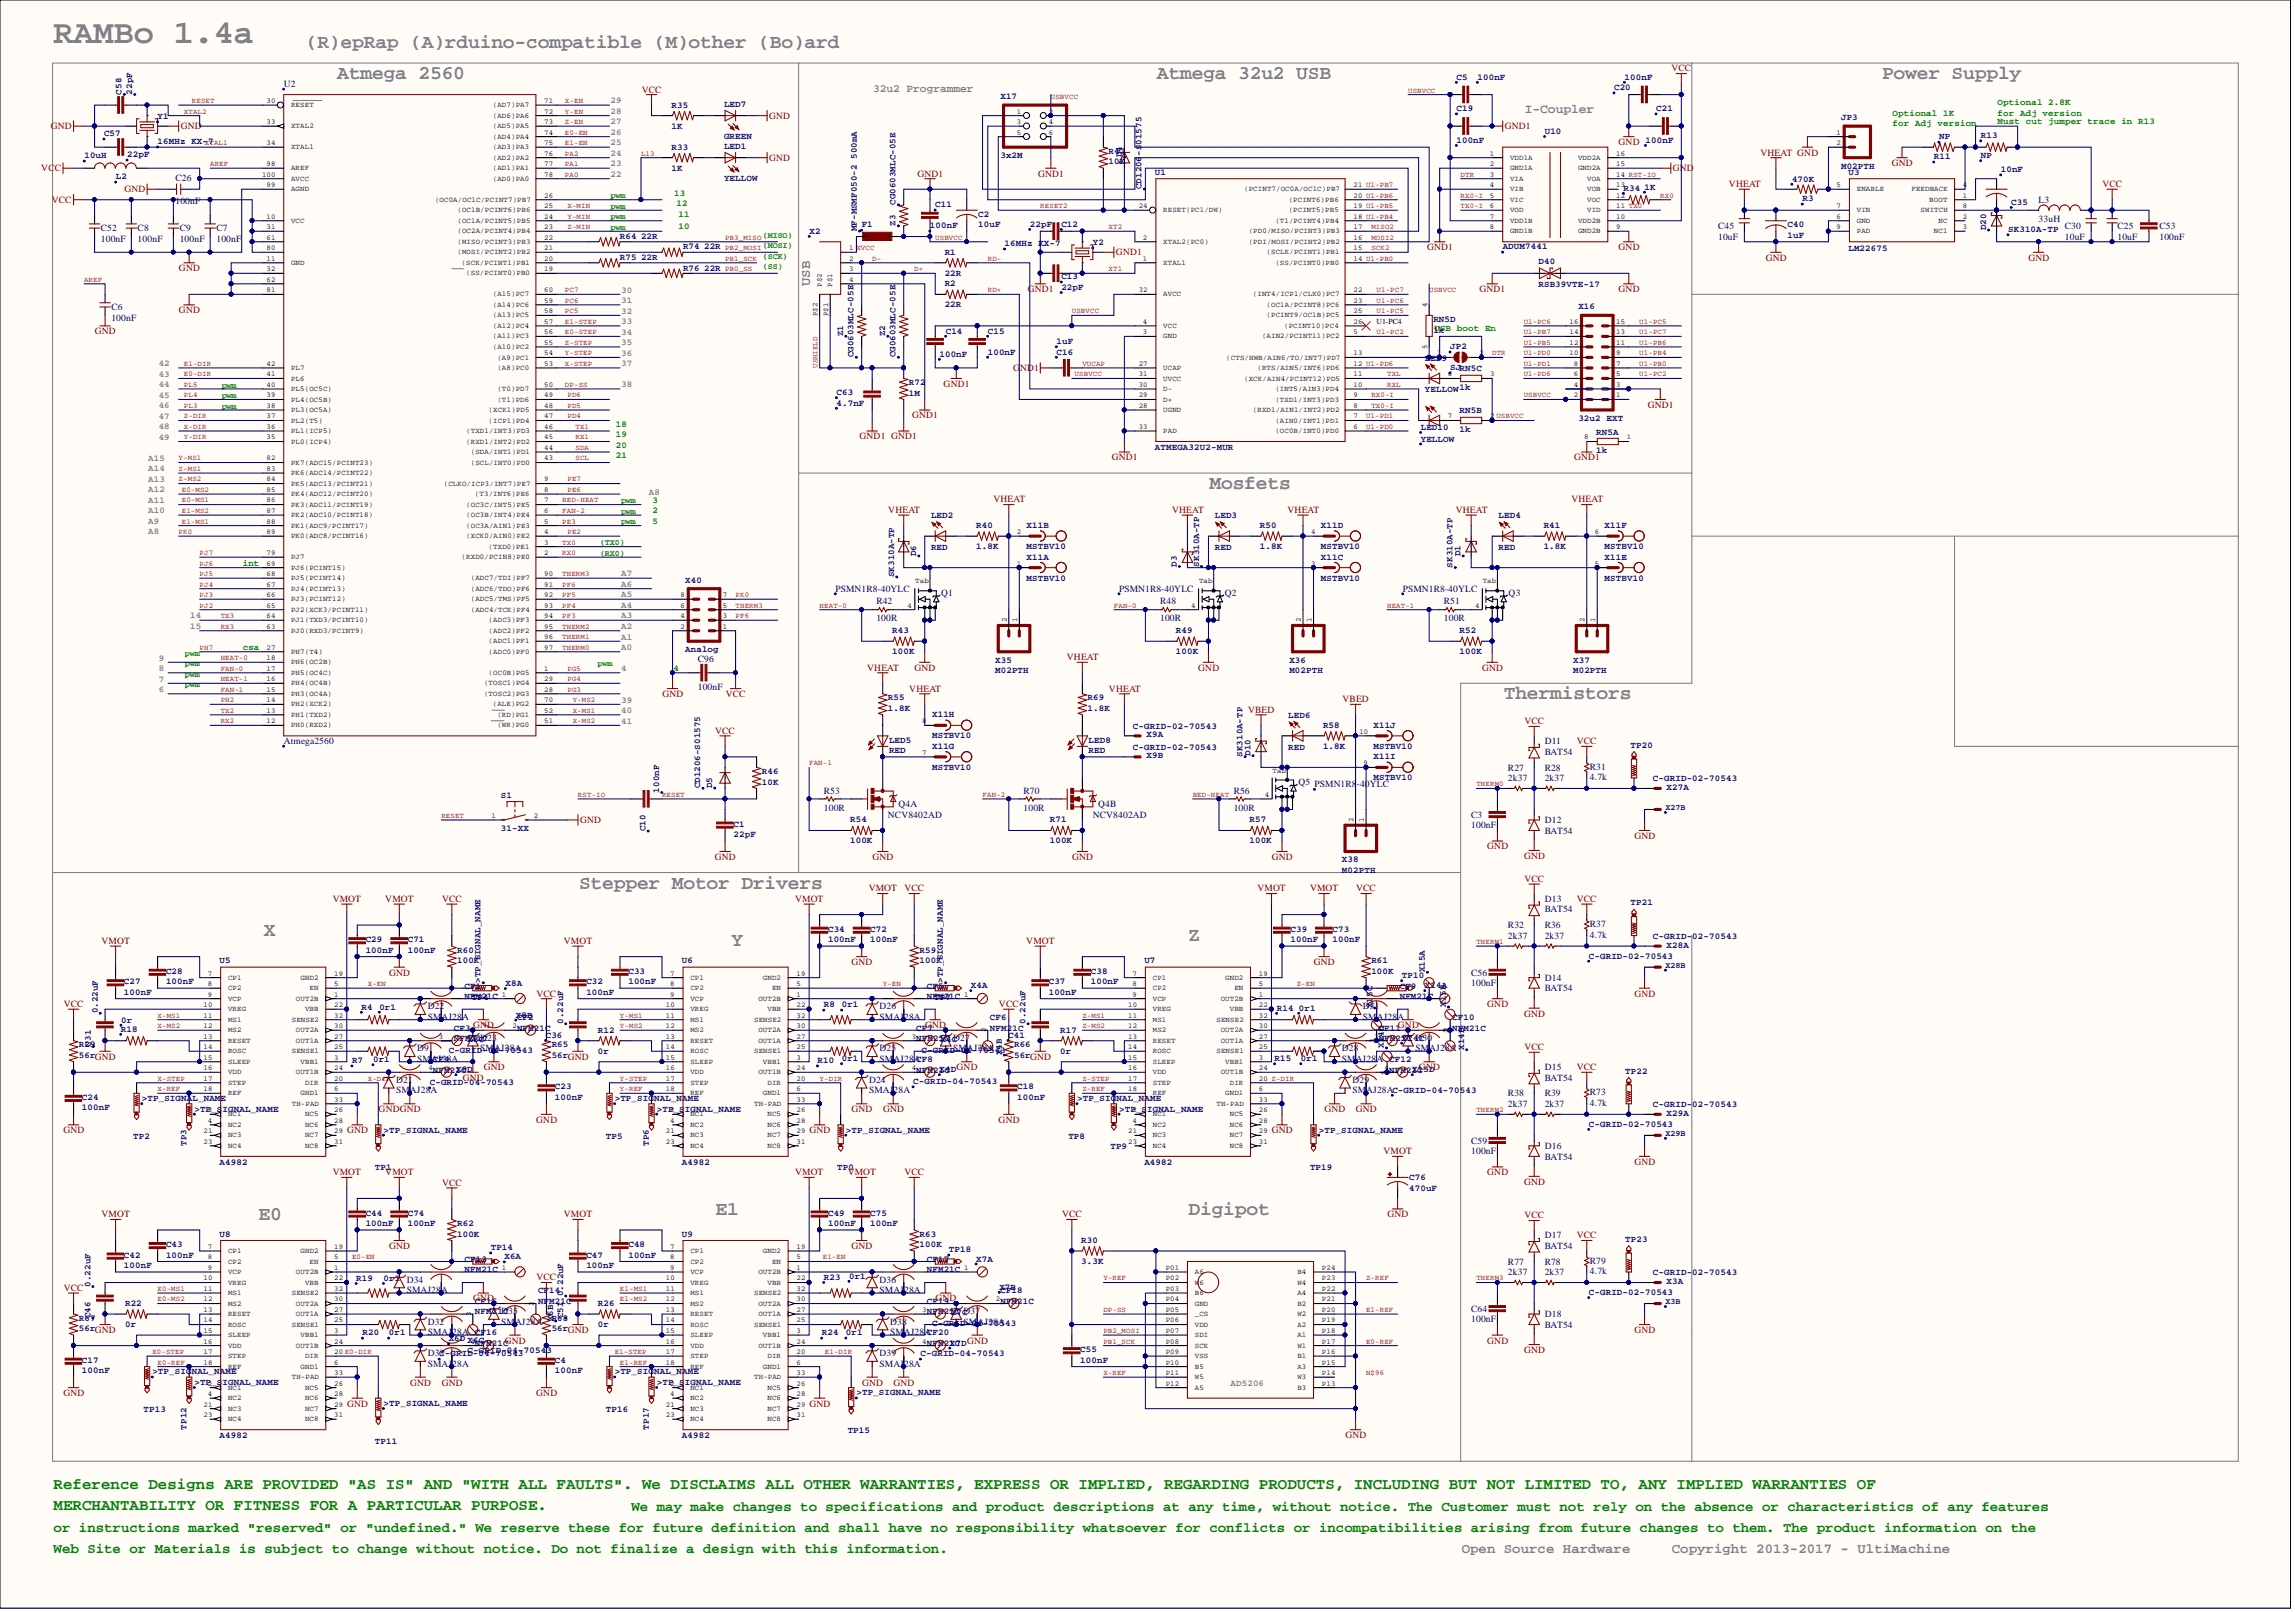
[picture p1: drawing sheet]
<svg xmlns="http://www.w3.org/2000/svg" width="554mm" height="389mm" viewBox="0 0 554 389" stroke-linecap="round" stroke-linejoin="round" font-family="sans-serif">
<defs><g id="words">
<text font-size="8" fill="#808080" x="12.9" y="10.5">RAMBo 1.4a</text>
<g font-size="4.7" fill="#808080">
<text x="73.8" y="11.5">(R)epRap (A)rduino-compatible (M)other (Bo)ard</text>
<text x="81.4" y="19.1">Atmega 2560</text>
<text x="279" y="19.1">Atmega 32u2 USB</text>
<text x="453.9" y="19.1">Power Supply</text>
<text x="291.7" y="118">Mosfets</text>
<text x="362.7" y="168.7">Thermistors</text>
<text x="139.6" y="214.3">Stepper Motor Drivers</text>
<text x="63.6" y="225.7">X</text>
<text x="286.6" y="227">Z</text>
<text x="176.4" y="228.3">Y</text>
<text x="172.6" y="292.9">E1</text>
<text x="286.6" y="292.9">Digipot</text>
<text x="62.3" y="294.2">E0</text>
</g>
<g font-size="3.8" fill="#008000">
<text x="12.9" y="359.1">Reference Designs ARE PROVIDED &quot;AS IS&quot; AND &quot;WITH ALL FAULTS&quot;. We DISCLAIMS ALL OTHER WARRANTIES, EXPRESS OR IMPLIED, REGARDING PRODUCTS, INCLUDING BUT NOT LIMITED TO, ANY IMPLIED WARRANTIES OF</text>
<text x="12.9" y="364.2">MERCHANTABILITY OR FITNESS FOR A PARTICULAR PURPOSE.</text>
</g>
<g font-size="3.4" fill="#808080">
<text x="195.4" y="69" transform="rotate(-90 195.4 69)">USB</text>
<text x="352.5" y="374.5">Open Source Hardware</text>
<text x="403.2" y="374.5">Copyright 2013-2017 - UltiMachine</text>
</g>
<g font-size="3.4" fill="#008000">
<text x="152.3" y="364.3">We may make changes to specifications and product descriptions at any time, without notice. The Customer must not rely on the absence or characteristics of any features</text>
<text x="12.9" y="369.4">or instructions marked &quot;reserved&quot; or &quot;undefined.&quot; We reserve these for future definition and shall have no responsibility whatsoever for conflicts or incompatibilities arising from future changes to them. The product information on the</text>
<text x="12.9" y="374.5">Web Site or Materials is subject to change without notice. Do not finalize a design with this information.</text>
</g>
<text font-size="3.1" fill="#808080" x="367.7" y="27.2">I-Coupler</text>
<text font-size="2.7" fill="#808080" x="210.6" y="22.2">32u2 Programmer</text>
<g font-size="2.3" fill="#800000">
<text x="403.1" y="17.2">VCC</text>
<text x="154.8" y="22.3">VCC</text>
<text x="185.5" y="28.6">GND</text>
<text x="12.2" y="31.2">GND</text>
<text x="43.6" y="31.2">GND</text>
<text x="362.9" y="31.2">GND1</text>
<text x="390.4" y="35">GND 100nF</text>
<text x="10" y="41.3">VCC</text>
<text x="185.5" y="38.8">GND</text>
<text x="403.5" y="41.3">GND</text>
<text x="424.6" y="37.5">VHEAT GND</text>
<text x="456.3" y="40.1">GND</text>
<text x="30" y="46.4">GND</text>
<text x="221.3" y="42.6">GND1</text>
<text x="250.4" y="42.6">GND1</text>
<text x="417" y="45.1">VHEAT</text>
<text x="507" y="45.1">VCC</text>
<text x="12.5" y="48.9">VCC</text>
<text x="43.2" y="65.4">GND</text>
<text x="269.2" y="61.6">GND1</text>
<text x="344.2" y="60.3">GND1</text>
<text x="390.4" y="60.3">GND</text>
<text x="425.9" y="62.9">GND</text>
<text x="489.2" y="62.9">GND</text>
<text x="247.9" y="70.5">GND1</text>
<text x="356.8" y="70.5">GND1</text>
<text x="390.4" y="70.5">GND</text>
<text x="43.2" y="75.5">GND</text>
<text x="22.9" y="80.6">GND</text>
<text x="244.3" y="89.5">G</text>
<text x="246" y="89.5">ND1</text>
<text x="227.6" y="93.3">GND1</text>
<text x="220" y="100.9">GND1</text>
<text x="397.4" y="98.4">GND1</text>
<text x="207.3" y="106">GND1 GND1</text>
<text x="268.1" y="111">GND1</text>
<text x="379.7" y="111">GND1</text>
<text x="214.2" y="123.7">VHEAT</text>
<text x="239.6" y="121.2">VHEAT</text>
<text x="282.7" y="123.7">VHEAT</text>
<text x="310.5" y="123.7">VHEAT</text>
<text x="351.1" y="123.7">VHEAT</text>
<text x="379" y="121.2">VHEAT</text>
<text x="209.2" y="161.7">VHEAT</text>
<text x="220.6" y="161.7">GND</text>
<text x="257.3" y="159.2">VHEAT</text>
<text x="289" y="161.7">GND</text>
<text x="357.4" y="161.7">GND</text>
<text x="219.3" y="166.8">VHEAT</text>
<text x="267.5" y="166.8">VHEAT</text>
<text x="159.8" y="168.1">GND</text>
<text x="175" y="168.1">VCC</text>
<text x="301" y="171.9">VBED</text>
<text x="323.8" y="169.4">VBED</text>
<text x="172.5" y="177">VCC</text>
<text x="367.7" y="174.7">VCC</text>
<text x="380.3" y="179.5">VCC</text>
<text x="139.9" y="198.5">GND</text>
<text x="394.2" y="202.3">GND</text>
<text x="172.4" y="207.4">GND</text>
<text x="210.4" y="207.4">GND</text>
<text x="258.6" y="207.4">GND</text>
<text x="306.7" y="207.4">GND</text>
<text x="358.7" y="204.8">GND</text>
<text x="367.6" y="207.1">GND</text>
<text x="209.5" y="215">VMOT</text>
<text x="218.1" y="215">VCC</text>
<text x="303.3" y="215">VMOT</text>
<text x="316" y="215">VMOT</text>
<text x="327.1" y="215">VCC</text>
<text x="367.7" y="212.7">VCC</text>
<text x="80.3" y="217.5">VMOT</text>
<text x="92.9" y="217.5">VMOT</text>
<text x="106.6" y="217.5">VCC</text>
<text x="191.8" y="217.5">VMOT</text>
<text x="380.3" y="217.5">VCC</text>
<text x="24.5" y="227.7">VMOT</text>
<text x="136" y="227.7">VMOT</text>
<text x="247.5" y="227.7">VMOT</text>
<text x="205.4" y="232.7">GND</text>
<text x="316.9" y="232.7">GND</text>
<text x="93.9" y="235.3">GND</text>
<text x="15.4" y="242.9">VCC</text>
<text x="129.4" y="240.3">VCC</text>
<text x="240.9" y="242.9">VCC</text>
<text x="358.7" y="242.9">GND</text>
<text x="367.6" y="245.2">GND</text>
<text x="394.2" y="240.3">GND</text>
<text x="114.1" y="247.9">GND</text>
<text x="223.1" y="247.9">GND</text>
<text x="337.2" y="247.9">GND</text>
<text x="367.7" y="253.3">VCC</text>
<text x="111.6" y="260.6">GND</text>
<text x="116.7" y="258.1">GND</text>
<text x="342.2" y="258.1">GND</text>
<text x="380.3" y="258.1">VCC</text>
<text x="91.3" y="268.2">GNDGND</text>
<text x="205.4" y="268.2">GND</text>
<text x="213" y="268.2">GND</text>
<text x="319.4" y="268.2">GND</text>
<text x="327" y="268.2">GND</text>
<text x="15.3" y="273.3">GND</text>
<text x="83.7" y="273.3">GND</text>
<text x="129.3" y="270.8">GND</text>
<text x="195.2" y="273.3">GND</text>
<text x="240.9" y="270.8">GND</text>
<text x="306.7" y="273.3">GND</text>
<text x="333.7" y="278.4">VMOT</text>
<text x="394.2" y="280.9">GND</text>
<text x="80.3" y="283.4">VMOT</text>
<text x="92.9" y="283.4">VMOT</text>
<text x="106.6" y="286">VCC</text>
<text x="191.8" y="283.4">VMOT</text>
<text x="204.4" y="283.4">VMOT</text>
<text x="218.1" y="283.4">VCC</text>
<text x="358.7" y="283.4">GND</text>
<text x="367.6" y="285.7">GND</text>
<text x="24.5" y="293.6">VMOT</text>
<text x="136" y="293.6">VMOT</text>
<text x="256.1" y="293.6">VCC</text>
<text x="334.6" y="293.6">GND</text>
<text x="367.7" y="293.8">VCC</text>
<text x="380.3" y="298.7">VCC</text>
<text x="93.9" y="301.2">GND</text>
<text x="205.4" y="301.2">GND</text>
<text x="15.4" y="311.3">VCC</text>
<text x="129.4" y="308.8">VCC</text>
<text x="114.1" y="313.9">GND</text>
<text x="225.6" y="313.9">GND</text>
<text x="394.2" y="321.5">GND</text>
<text x="121.7" y="324">GND</text>
<text x="358.7" y="324">GND</text>
<text x="367.6" y="326.3">GND</text>
<text x="98.9" y="334.1">GND</text>
<text x="106.5" y="334.1">GND</text>
<text x="207.9" y="334.1">GND</text>
<text x="215.5" y="334.1">GND</text>
<text x="15.3" y="336.7">GND</text>
<text x="83.7" y="339.2">GND</text>
<text x="129.3" y="336.7">GND</text>
<text x="195.2" y="339.2">GND</text>
<text x="324.5" y="346.8">GND</text>
</g>
<g font-size="2.3" fill="#000080">
<text x="68.4" y="21">U2</text>
<text x="42.3" y="43.6">C26</text>
<text x="42.3" y="49.2">100nF</text>
<text x="491.7" y="48.9">L3</text>
<text x="491.7" y="53.5">33uH</text>
<text x="24.3" y="55.8">C52</text>
<text x="24.3" y="58.3">100nF</text>
<text x="33.2" y="55.8">C8</text>
<text x="33.2" y="58.3">100nF</text>
<text x="43.3" y="55.8">C9</text>
<text x="43.3" y="58.3">100nF</text>
<text x="52.2" y="55.8">C7</text>
<text x="52.2" y="58.3">100nF</text>
<text x="414.4" y="55.3">C45</text>
<text x="414.4" y="57.8">10uF</text>
<text x="498" y="55.3">C30</text>
<text x="498" y="57.8">10uF</text>
<text x="510.7" y="55.3">C25</text>
<text x="510.7" y="57.8">10uF</text>
<text x="520.8" y="55.3">C53</text>
<text x="520.8" y="57.8">100nF</text>
<text x="26.9" y="74.8">C6</text>
<text x="26.9" y="77.3">100nF</text>
<text x="201.5" y="142.7">PSMN1R8-40YLC</text>
<text x="227" y="143.7">Q1</text>
<text x="269.9" y="142.7">PSMN1R8-40YLC</text>
<text x="295.4" y="143.7">Q2</text>
<text x="338.3" y="142.7">PSMN1R8-40YLC</text>
<text x="363.9" y="143.7">Q3</text>
<text x="211.4" y="149.8">100R</text>
<text x="211.4" y="145.8">R42</text>
<text x="279.8" y="149.8">100R</text>
<text x="279.8" y="145.8">R48</text>
<text x="348.2" y="149.8">100R</text>
<text x="348.2" y="145.8">R51</text>
<text x="168.3" y="159.7">C96</text>
<text x="168.3" y="166.3">100nF</text>
<text x="68.4" y="179.5">Atmega2560</text>
<text x="372.6" y="179.5">D11</text>
<text x="363.7" y="185.8">R27</text>
<text x="372.6" y="185.8">R28</text>
<text x="372.6" y="182">BAT54</text>
<text x="383.5" y="185.6">R31</text>
<text x="198.7" y="191.4">R53</text>
<text x="246.9" y="191.4">R70</text>
<text x="297.5" y="191.4">R56</text>
<text x="313.2" y="189.4">Q5 PSMN1R8</text>
<text x="327.2" y="189.9">-40YLC</text>
<text x="363.7" y="188.4">2k37</text>
<text x="372.6" y="188.4">2k37</text>
<text x="383.5" y="188.1">4.7k</text>
<text x="198.7" y="195.5">100R</text>
<text x="214.2" y="197.2">NCV8402AD</text>
<text x="216.7" y="194.7">Q4A</text>
<text x="246.9" y="195.5">100R</text>
<text x="263.6" y="197.2">NCV8402AD</text>
<text x="264.8" y="194.7">Q4B</text>
<text x="297.5" y="195.5">100R</text>
<text x="354.8" y="197.2">C3</text>
<text x="354.8" y="199.8">100nF</text>
<text x="372.6" y="198.5">D12</text>
<text x="372.6" y="201">BAT54</text>
<text x="372.6" y="217.5">D13</text>
<text x="372.6" y="220.1">BAT54</text>
<text x="363.7" y="226.4">2k37</text>
<text x="363.7" y="223.9">R32</text>
<text x="372.6" y="226.4">2k37</text>
<text x="372.6" y="223.9">R36</text>
<text x="383.5" y="226.1">4.7k</text>
<text x="383.5" y="223.6">R37</text>
<text x="354.8" y="235.3">C56</text>
<text x="354.8" y="237.8">100nF</text>
<text x="372.6" y="236.5">D14</text>
<text x="372.6" y="239.1">BAT54</text>
<text x="103.2" y="243.4">D22</text>
<text x="103.2" y="245.9">SMAJ28A</text>
<text x="212.1" y="243.4">D26</text>
<text x="212.1" y="245.9">SMAJ</text>
<text x="218.1" y="245.9">28A</text>
<text x="328.7" y="243.4">D31</text>
<text x="328.7" y="245.9">SMAJ28A</text>
<text x="100.6" y="253.5">D9</text>
<text x="100.6" y="256.1">SMAJ28A</text>
<text x="212.1" y="253.5">D25</text>
<text x="212.1" y="256.1">SMAJ28A</text>
<text x="323.6" y="253.5">D28</text>
<text x="323.6" y="256.1">SMAJ28A</text>
<text x="341.4" y="253.5">SMAJ28A</text>
<text x="95.5" y="261.1">D21</text>
<text x="95.5" y="263.7">SMAJ28A</text>
<text x="209.6" y="261.1">D24</text>
<text x="209.6" y="263.7">SMAJ</text>
<text x="215.5" y="263.7">28A</text>
<text x="326.2" y="261.1">D29</text>
<text x="326.2" y="263.7">SMAJ28AC-GRID-04-70543</text>
<text x="372.6" y="258.1">D15</text>
<text x="372.6" y="260.6">BAT54</text>
<text x="363.7" y="267">2k37</text>
<text x="363.7" y="264.4">R38</text>
<text x="372.6" y="267">2k37</text>
<text x="372.6" y="264.4">R39</text>
<text x="383.5" y="266.7">4.7k</text>
<text x="383.5" y="264.2">R73</text>
<text x="354.8" y="275.8">C59</text>
<text x="354.8" y="278.4">100nF</text>
<text x="372.6" y="277.1">D16</text>
<text x="372.6" y="279.6">BAT54</text>
<text x="372.6" y="298.7">D17</text>
<text x="363.7" y="305">R77</text>
<text x="372.6" y="305">R78</text>
<text x="372.6" y="301.2">BAT54</text>
<text x="383.5" y="304.7">R79</text>
<text x="98.1" y="311.8">SMAJ28A</text>
<text x="212.1" y="309.3">D36</text>
<text x="212.1" y="311.8">SMAJ28A</text>
<text x="363.7" y="307.5">2k37</text>
<text x="372.6" y="307.5">2k37</text>
<text x="383.5" y="307.3">4.7k</text>
<text x="354.8" y="316.4">C64</text>
<text x="372.6" y="317.7">D18</text>
<text x="103.2" y="319.4">D32</text>
<text x="103.2" y="322">SMAJ28A CF16</text>
<text x="120.9" y="319.4">SMAJ28A</text>
<text x="214.7" y="319.4">D38</text>
<text x="214.7" y="322">SMAJ28A</text>
<text x="354.8" y="318.9">100nF</text>
<text x="372.6" y="320.2">BAT54</text>
<text x="103.2" y="327.1">D3C-GRID-04-70543</text>
<text x="103.2" y="329.6">SMAJ</text>
<text x="106" y="327.1">3</text>
<text x="109.1" y="329.6">28A</text>
<text x="212.1" y="327.1">D39</text>
<text x="212.1" y="329.6">SMAJ</text>
<text x="218.1" y="329.6">28A</text>
</g>
<g font-size="2.2" fill="#000080">
<text x="29.3" y="22.8" transform="rotate(-90 29.3 22.8)">C58</text>
<text x="31.8" y="22.8" transform="rotate(-90 31.8 22.8)">22pF</text>
<text x="241.3" y="23.9">X17</text>
<text x="351.3" y="19.3">C5</text>
<text x="356.3" y="19.3">100nF</text>
<text x="389.3" y="21.8">C20</text>
<text x="391.8" y="19.3">100nF</text>
<text x="38" y="28.7">Y1</text>
<text x="161.9" y="25.9">R35</text>
<text x="174.6" y="25.7">LED7</text>
<text x="351.3" y="26.9">C19</text>
<text x="399.4" y="26.9">C21</text>
<text x="444" y="29">JP3</text>
<text x="25.1" y="32.9">C57</text>
<text x="38" y="34.8">16MHz KX-7</text>
<text x="161.9" y="31">1K</text>
<text x="174.6" y="33.5">GREEN</text>
<text x="174.6" y="35.8">LED1</text>
<text x="275.3" y="34.9" transform="rotate(-90 275.3 34.9)">01575</text>
<text x="351.3" y="34.5">100nF</text>
<text x="372.6" y="32.3">U10</text>
<text x="467.7" y="33.6">NP</text>
<text x="477.7" y="33.3">R13</text>
<text x="20.4" y="38.2">10uH</text>
<text x="30.7" y="37.9">22pF</text>
<text x="161.9" y="36.1">R33</text>
<text x="161.9" y="41.2">1K</text>
<text x="206.6" y="38.3" transform="rotate(-90 206.6 38.3)">500mA</text>
<text x="241.3" y="38.1">3x2M</text>
<text x="267.4" y="37.1">R47</text>
<text x="267.4" y="39.6">10K</text>
<text x="270.6" y="37.9" transform="rotate(-90 270.6 37.9)">D4</text>
<text x="275.3" y="37.6" transform="rotate(-90 275.3 37.6)">-S</text>
<text x="444" y="40.6">M02PTH</text>
<text x="466.4" y="38.5">R11</text>
<text x="477.7" y="38.1">NP</text>
<text x="482.6" y="41.6">10nF</text>
<text x="28" y="43.3">L2</text>
<text x="174.6" y="43.6">YELLOW</text>
<text x="275.3" y="45.6" transform="rotate(-90 275.3 45.6)">CD1206</text>
<text x="278.5" y="42.2">U1</text>
<text x="391.6" y="46">R34</text>
<text x="396.6" y="45.7">1K</text>
<text x="432.2" y="43.8">470K</text>
<text x="445.8" y="42.2">U3</text>
<text x="216" y="49.4" transform="rotate(-90 216 49.4)">CG0603MLC-05E</text>
<text x="225.6" y="50">C11</text>
<text x="236" y="52.3">C2</text>
<text x="434.7" y="48.6">R3</text>
<text x="485.1" y="49.4">C35</text>
<text x="149.5" y="57.6">R64</text>
<text x="154.6" y="57.6">22R</text>
<text x="195.2" y="56.4">X2</text>
<text x="206.6" y="55.8" transform="rotate(-90 206.6 55.8)">MF-MSMF050-2</text>
<text x="207.8" y="54.8">F1</text>
<text x="216" y="54.5" transform="rotate(-90 216 54.5)">Z3</text>
<text x="224.3" y="55.1">100nF</text>
<text x="236" y="54.8">10uF</text>
<text x="242.3" y="59.4">16MHz KX-7</text>
<text x="248.4" y="54.7">22pF</text>
<text x="256" y="54.7">C12</text>
<text x="263.6" y="59.2">Y2</text>
<text x="431.1" y="54.8">C40</text>
<text x="431.1" y="57.4">1uF</text>
<text x="479" y="55.5" transform="rotate(-90 479 55.5)">D20</text>
<text x="484.3" y="56">SK310A-TP</text>
<text x="149.5" y="62.7">R75</text>
<text x="154.6" y="62.7">22R</text>
<text x="164.7" y="60.2">R74</text>
<text x="164.7" y="65.2">R76</text>
<text x="169.8" y="60.2">22R</text>
<text x="169.8" y="65.2">22R</text>
<text x="227.8" y="61.4">R1</text>
<text x="362.4" y="60.2">ADUM7441</text>
<text x="371" y="63.7">D40</text>
<text x="445.8" y="60.4">LM22675</text>
<text x="227.8" y="66.5">22R</text>
<text x="227.8" y="69">R2</text>
<text x="256" y="67.4">C13</text>
<text x="256" y="69.9">22pF</text>
<text x="371" y="69.3">RSB39VTE-17</text>
<text x="227.8" y="74.1">22R</text>
<text x="345.7" y="77.7">RN5D</text>
<text x="380.7" y="74.6">X16</text>
<text x="203.3" y="81.1" transform="rotate(-90 203.3 81.1)">Z1</text>
<text x="213.5" y="81.1" transform="rotate(-90 213.5 81.1)">Z2</text>
<text x="228.1" y="80.5">C14</text>
<text x="238.2" y="80.5">C15</text>
<text x="254.8" y="83">1uF</text>
<text x="345.7" y="80.2">1k</text>
<text x="205.9" y="86.2" transform="rotate(-90 205.9 86.2)">CG0603MLC-05E</text>
<text x="216" y="86.2" transform="rotate(-90 216 86.2)">CG0603MLC-05E</text>
<text x="226.6" y="86">100nF</text>
<text x="238.2" y="85.5">100nF</text>
<text x="254.8" y="85.5">C16</text>
<text x="343.7" y="87">LED9</text>
<text x="349.7" y="84.3">JP2</text>
<text x="349.7" y="89.3">SJRN5C</text>
<text x="201.7" y="95.3">C63</text>
<text x="219.2" y="92.9">R72</text>
<text x="219.2" y="95.4">1M</text>
<text x="343.7" y="94.6">YELLOW1k</text>
<text x="201.7" y="97.9">4.7nF</text>
<text x="352" y="99.7">RN5B</text>
<text x="380.7" y="101.5">32u2 EXT</text>
<text x="342.7" y="103.7">LED10</text>
<text x="342.7" y="106.5">YELLOW</text>
<text x="352" y="104.3">1k</text>
<text x="385" y="104.8">RN5A</text>
<text x="278.5" y="108.6">ATMEGA32U2-MUR</text>
<text x="385" y="109.4">1k</text>
<text x="224.5" y="125">LED2</text>
<text x="293" y="125">LED3</text>
<text x="361.4" y="125">LED4</text>
<text x="235.4" y="127.4">R40</text>
<text x="247.6" y="127.4">X11B</text>
<text x="303.9" y="127.4">R50</text>
<text x="318.6" y="127.4">X11D</text>
<text x="372.3" y="127.4">R41</text>
<text x="387" y="127.4">X11F</text>
<text x="221" y="134.1" transform="rotate(-90 221 134.1)">D6</text>
<text x="224.5" y="132.7">RED</text>
<text x="235.4" y="132.4">1.8K</text>
<text x="247.6" y="135">X11A</text>
<text x="247.6" y="132.4">MSTBV10</text>
<text x="283.9" y="136.7" transform="rotate(-90 283.9 136.7)">D3</text>
<text x="289.2" y="136.7" transform="rotate(-90 289.2 136.7)">SK310A-TP</text>
<text x="293" y="132.7">RED</text>
<text x="303.9" y="132.4">1.8K</text>
<text x="318.6" y="135">X11C</text>
<text x="318.6" y="132.4">MSTBV10</text>
<text x="350.3" y="136.9" transform="rotate(-90 350.3 136.9)">SK310A-TP</text>
<text x="352.3" y="134.1" transform="rotate(-90 352.3 134.1)">D1</text>
<text x="361.4" y="132.7">RED</text>
<text x="372.3" y="132.4">1.8K</text>
<text x="387" y="135">X11E</text>
<text x="387" y="132.4">MSTBV10</text>
<text x="165.2" y="140.5">X40</text>
<text x="215.7" y="139.2" transform="rotate(-90 215.7 139.2)">SK310A-TP</text>
<text x="247.6" y="140">MSTBV10</text>
<text x="318.6" y="140">MSTBV10</text>
<text x="387" y="140">MSTBV10</text>
<text x="215.2" y="152.7">R43</text>
<text x="283.6" y="152.7">R49</text>
<text x="352" y="152.7">R52</text>
<text x="165.2" y="157.3">Analog</text>
<text x="215.2" y="157.8">100K</text>
<text x="240" y="159.8">X35</text>
<text x="283.6" y="157.8">100K</text>
<text x="311" y="159.8">X36</text>
<text x="352" y="157.8">100K</text>
<text x="379.4" y="159.8">X37</text>
<text x="240" y="162.3">M02PTH</text>
<text x="311" y="162.3">M02PTH</text>
<text x="379.4" y="162.3">M02PTH</text>
<text x="214.2" y="168.9">R55</text>
<text x="214.2" y="171.5">1.8K</text>
<text x="224.8" y="173">X11H</text>
<text x="262.3" y="168.9">R69</text>
<text x="262.3" y="171.5">1.8K</text>
<text x="310.7" y="173.2">LED6</text>
<text x="214.4" y="179.1">LED5</text>
<text x="224.8" y="178.1">MSTBV10</text>
<text x="262.6" y="179.1">LED8</text>
<text x="273.2" y="175.7">C-GRID-02-70543</text>
<text x="276.5" y="177.8">X9A</text>
<text x="319.1" y="175.5">R58</text>
<text x="331.2" y="175.5">X11J</text>
<text x="214.4" y="181.6">RED</text>
<text x="224.8" y="180.6">X11G</text>
<text x="224.8" y="185.7">MSTBV10</text>
<text x="262.6" y="181.6">RED</text>
<text x="273.2" y="180.8">C-GRID-02-70543</text>
<text x="276.5" y="182.9">X9B</text>
<text x="299.7" y="182.5" transform="rotate(-90 299.7 182.5)">SK310A-TP</text>
<text x="301.6" y="182.3" transform="rotate(-90 301.6 182.3)">D10</text>
<text x="310.7" y="180.8">RED</text>
<text x="319.1" y="180.6">1.8K</text>
<text x="331.2" y="183.1">X11I</text>
<text x="331.2" y="180.6">MSTBV10</text>
<text x="393.3" y="180.3">TP20</text>
<text x="159" y="191.2" transform="rotate(-90 159 191.2)">100nF</text>
<text x="168.9" y="190.1" transform="rotate(-90 168.9 190.1)">CD1206-S01575</text>
<text x="171.7" y="190.1" transform="rotate(-90 171.7 190.1)">D5</text>
<text x="183.7" y="186.7">R46</text>
<text x="183.7" y="189.2">10K</text>
<text x="331.2" y="188.2">MSTBV10</text>
<text x="398.7" y="188.4">C-GRID-02-70543</text>
<text x="402" y="190.5">X27A</text>
<text x="120.8" y="192.4">S1</text>
<text x="120.8" y="200.4">31-XX</text>
<text x="155.7" y="200.5" transform="rotate(-90 155.7 200.5)">C10</text>
<text x="176.9" y="199.4">C1</text>
<text x="176.9" y="201.9">22pF</text>
<text x="205" y="198.3">R54</text>
<text x="205" y="203.4">100K</text>
<text x="253.2" y="198.3">R71</text>
<text x="253.2" y="203.4">100K</text>
<text x="301.3" y="198.3">R57</text>
<text x="301.3" y="203.4">100K</text>
<text x="323.6" y="208">X38</text>
<text x="323.6" y="210.5">M02PTH</text>
<text x="393.3" y="218.4">TP21</text>
<text x="88.2" y="227.2">C29</text>
<text x="98.3" y="227.2">C71</text>
<text x="199.7" y="224.7">C34</text>
<text x="199.7" y="227.2">100nF</text>
<text x="209.8" y="224.7">C72</text>
<text x="209.8" y="227.2">100nF</text>
<text x="311.2" y="224.7">C39</text>
<text x="311.2" y="227.2">100nF</text>
<text x="321.4" y="224.7">C73</text>
<text x="321.4" y="227.2">100nF</text>
<text x="398.7" y="226.4">C-GRID-</text>
<text x="408.2" y="226.4">02-70543</text>
<text x="53" y="232.3">U5</text>
<text x="88.2" y="229.8">100nF</text>
<text x="98.3" y="229.8">100nF</text>
<text x="110.2" y="229.8">R60</text>
<text x="110.2" y="232.3">100K</text>
<text x="164.5" y="232.3">U6</text>
<text x="221.8" y="229.8">R59</text>
<text x="221.8" y="232.3">100K</text>
<text x="276" y="232.3">U7</text>
<text x="330.7" y="232.3">R61</text>
<text x="383.2" y="231.2">C-GRID-02-70543</text>
<text x="402" y="228.5">X28A</text>
<text x="29.9" y="237.4">C27</text>
<text x="29.9" y="239.9">100nF</text>
<text x="40" y="234.9">C28</text>
<text x="40" y="237.4">100nF</text>
<text x="112" y="238.4">CF1</text>
<text x="115.9" y="237" transform="rotate(-90 115.9 237)">&gt;TP_SIGNAL_NAME</text>
<text x="121.9" y="237.8">X8A</text>
<text x="141.4" y="237.4">C32</text>
<text x="141.4" y="239.9">100nF</text>
<text x="151.6" y="234.9">C33</text>
<text x="151.6" y="237.4">100nF</text>
<text x="223.5" y="238.4">CF5</text>
<text x="227.4" y="237" transform="rotate(-90 227.4 237)">&gt;TP_SIGNAL_NAME</text>
<text x="234.2" y="238.3">X4A</text>
<text x="252.9" y="237.4">C37</text>
<text x="252.9" y="239.9">100nF</text>
<text x="263.1" y="234.9">C38</text>
<text x="263.1" y="237.4">100nF</text>
<text x="330.7" y="234.9">100K</text>
<text x="337.6" y="238.4">CF9</text>
<text x="338.1" y="235.9">TP10</text>
<text x="343.7" y="234.5" transform="rotate(-90 343.7 234.5)">X15A</text>
<text x="343.7" y="238.3">X</text>
<text x="345" y="238.3">14A</text>
<text x="23.6" y="244.4" transform="rotate(-90 23.6 244.4)">0.22uF</text>
<text x="87.2" y="243.5">R4</text>
<text x="91.5" y="243.5">0r1</text>
<text x="112" y="240.9">NFTMP241C</text>
<text x="124.4" y="245.4">X8B</text>
<text x="198.7" y="243">R8</text>
<text x="203" y="243">0r1</text>
<text x="223.5" y="240.9">NFTMP271C</text>
<text x="307.9" y="243.7">R14</text>
<text x="313.3" y="243.7">0r1</text>
<text x="331" y="243.1" transform="rotate(-90 331 243.1)">X1</text>
<text x="331" y="240.4" transform="rotate(-90 331 240.4)">5C</text>
<text x="337.6" y="240.9">NFM21C</text>
<text x="348.7" y="242.9" transform="rotate(-90 348.7 242.9)">X15B</text>
<text x="29.1" y="248.8">R18</text>
<text x="29.2" y="246.6">0r</text>
<text x="109.5" y="248.5">CF3</text>
<text x="109.5" y="251.1">NFMX281CD23</text>
<text x="116.3" y="251.1">C</text>
<text x="124.7" y="246">CF2</text>
<text x="124.7" y="248.5">NFM21C</text>
<text x="131.6" y="250.3">C36</text>
<text x="135.8" y="246.9" transform="rotate(-90 135.8 246.9)">0.22uF</text>
<text x="144.2" y="249">R12</text>
<text x="221" y="248.5">CF7</text>
<text x="221" y="251.1">NFM21XC4CD27</text>
<text x="238.7" y="246">CF6</text>
<text x="238.7" y="248.5">NFM21C</text>
<text x="243.1" y="250.3">C41</text>
<text x="247.4" y="246.9" transform="rotate(-90 247.4 246.9)">0.22uF</text>
<text x="255.7" y="249">R17</text>
<text x="332.5" y="248.5">CF11</text>
<text x="332.5" y="251.1">NFM21C</text>
<text x="338.1" y="251">X14DC30</text>
<text x="350.3" y="246">CF</text>
<text x="350.3" y="248.5">NF</text>
<text x="353" y="246">10</text>
<text x="353" y="248.5">M21C</text>
<text x="19" y="252.6">R29</text>
<text x="19" y="255.1">56rGND</text>
<text x="21.9" y="252.4" transform="rotate(-90 21.9 252.4)">C31</text>
<text x="84.9" y="256.4">R7</text>
<text x="90" y="256.1">0r1</text>
<text x="104.4" y="256.1">CF4</text>
<text x="108.2" y="253.9">C-GRIDSMAJ70543</text>
<text x="116.4" y="253.9">-04-28A</text>
<text x="133.1" y="252.6">R65</text>
<text x="133.1" y="255.1">56rGND</text>
<text x="144.2" y="254.1">0r</text>
<text x="197.2" y="256.4">R10</text>
<text x="203" y="255.9">0r1</text>
<text x="221" y="256.1">CF8</text>
<text x="222.3" y="253.9">C-GRIDSMAJ70543</text>
<text x="230.4" y="253.9">-04-28A</text>
<text x="241.6" y="254.5" transform="rotate(-90 241.6 254.5)">X4B</text>
<text x="244.6" y="252.6">R66</text>
<text x="244.6" y="255.1">56rGND</text>
<text x="255.7" y="254.1">0r</text>
<text x="307.4" y="255.9">R15</text>
<text x="313.8" y="255.9">0r1</text>
<text x="333.8" y="252.8" transform="rotate(-90 333.8 252.8)">X14D</text>
<text x="335" y="256.1">CF12</text>
<text x="353.1" y="253.2" transform="rotate(-90 353.1 253.2)">X14B</text>
<text x="103.7" y="261.7">C-GRID-04-70543</text>
<text x="104.4" y="258.7">NFM21C</text>
<text x="110" y="258.6">X8D</text>
<text x="133.8" y="262.7">C23</text>
<text x="220.2" y="261.5">C-GRID-04-70543</text>
<text x="221" y="258.7">NFM21C</text>
<text x="226.6" y="258.6">X4DGND</text>
<text x="245.3" y="262.7">C18</text>
<text x="335" y="258.7">NFM21C</text>
<text x="340.6" y="258.6">X15D</text>
<text x="392" y="258.9">TP22</text>
<text x="19.8" y="265.3">C24</text>
<text x="19.8" y="267.8">100nF</text>
<text x="34.2" y="265.5">&gt;TP_SIGNAL_NAME</text>
<text x="46.9" y="268.1">&gt;TP_S</text>
<text x="53.7" y="268.1">IGNAL_NAME</text>
<text x="133.8" y="265.3">100nF</text>
<text x="148.3" y="265.5">&gt;TP_SIG</text>
<text x="157.8" y="265.5">NAL_NAME</text>
<text x="158.4" y="268.1">&gt;TP_S</text>
<text x="165.2" y="268.1">IGNAL_NAME</text>
<text x="245.3" y="265.3">100nF</text>
<text x="259.8" y="265.5">&gt;TP_SIG</text>
<text x="269.3" y="265.5">NAL_NAME</text>
<text x="269.9" y="268.1">&gt;TP_S</text>
<text x="276.7" y="268.1">IGNAL_NAME</text>
<text x="398.7" y="267">C-GRID-</text>
<text x="402" y="269.1">X29A</text>
<text x="408.2" y="267">02-70543</text>
<text x="32.1" y="274.7">TP2</text>
<text x="92.5" y="273.1">&gt;TP_SIGNAL_NAME</text>
<text x="146.2" y="274.7">TP5</text>
<text x="204" y="273.1">&gt;TP_SIGNAL_NAME</text>
<text x="257.7" y="274.7">TP8</text>
<text x="318.1" y="273.1">&gt;TP_SIGNAL_NAME</text>
<text x="383.2" y="271.8">C-GRID-02-70543</text>
<text x="44.9" y="276.3" transform="rotate(-90 44.9 276.3)">TP3</text>
<text x="53" y="281">A4982</text>
<text x="156.5" y="276.3" transform="rotate(-90 156.5 276.3)">TP6</text>
<text x="164.5" y="281">A4982</text>
<text x="267.8" y="277.2">TP9</text>
<text x="276" y="281">A4982</text>
<text x="90.4" y="282.3">TP1</text>
<text x="201.9" y="282.3">TP0</text>
<text x="316" y="282.3">TP19</text>
<text x="339.9" y="284.6">C76</text>
<text x="339.9" y="287.2">470uF</text>
<text x="88.2" y="293.2">C44</text>
<text x="98.3" y="293.2">C74</text>
<text x="199.7" y="293.2">C49</text>
<text x="209.8" y="293.2">C75</text>
<text x="53" y="298.2">U8</text>
<text x="88.2" y="295.7">100nF</text>
<text x="98.3" y="295.7">100nF</text>
<text x="110.2" y="295.7">R62</text>
<text x="110.2" y="298.2">100K</text>
<text x="164.5" y="298.2">U9</text>
<text x="199.7" y="295.7">100nF</text>
<text x="209.8" y="295.7">100nF</text>
<text x="221.8" y="298.2">R63</text>
<text x="260.8" y="299.8">R30</text>
<text x="392" y="299.5">TP23</text>
<text x="29.9" y="303.3">C42</text>
<text x="29.9" y="305.8">100nF</text>
<text x="40" y="300.8">C43</text>
<text x="40" y="303.3">100nF</text>
<text x="112" y="304.3">CF13</text>
<text x="118.4" y="301.5">TP14</text>
<text x="121.7" y="303.7">X6A</text>
<text x="141.4" y="303.3">C47</text>
<text x="141.4" y="305.8">100nF</text>
<text x="151.6" y="300.8">C48</text>
<text x="151.6" y="303.3">100nF</text>
<text x="221.8" y="300.8">100K</text>
<text x="223.5" y="304.3">CF17</text>
<text x="228.9" y="302">TP18</text>
<text x="235.4" y="304.2">X7A</text>
<text x="260.8" y="304.8">3.3K</text>
<text x="21.8" y="310.3" transform="rotate(-90 21.8 310.3)">0.22uF</text>
<text x="85.9" y="308.9">R19</text>
<text x="92.5" y="308.9">0r1 D34</text>
<text x="112" y="306.9">NFM21C</text>
<text x="129.8" y="311.9">CF</text>
<text x="132.5" y="311.9">14</text>
<text x="198.7" y="308.6">R23</text>
<text x="204.8" y="308.4">0r1</text>
<text x="223.5" y="306.9">NFM21C</text>
<text x="241" y="311.1">X7B</text>
<text x="241.3" y="311.9">CF18</text>
<text x="398.7" y="307.5">C-GRID-</text>
<text x="402" y="309.6">X3A</text>
<text x="408.2" y="307.5">02-70543</text>
<text x="21.8" y="317.9" transform="rotate(-90 21.8 317.9)">C46</text>
<text x="30.2" y="315">R22</text>
<text x="114.6" y="314.5">CF15</text>
<text x="114.6" y="317">NFM21D35</text>
<text x="121.3" y="317">C</text>
<text x="129.8" y="314.5">NF</text>
<text x="132.5" y="314.5">M21C</text>
<text x="135.8" y="317.9" transform="rotate(-90 135.8 317.9)">C51</text>
<text x="135.8" y="312.6" transform="rotate(-90 135.8 312.6)">0.22uF</text>
<text x="144.2" y="315">R26</text>
<text x="223.5" y="314.5">CF19</text>
<text x="223.5" y="317">NFM21XC7CD37</text>
<text x="241.3" y="314.5">NFM21C</text>
<text x="383.2" y="312.3">C-GRID-02-70543</text>
<text x="19" y="318.5">R67</text>
<text x="19" y="321.1">56rGND</text>
<text x="30.2" y="320">0r</text>
<text x="87.4" y="322.1">R20</text>
<text x="93.8" y="322.1">0r1</text>
<text x="108.2" y="323.5">X6D X6C</text>
<text x="133.1" y="318.5">R68</text>
<text x="133.1" y="321.1">56rGND</text>
<text x="133.4" y="318.6" transform="rotate(-90 133.4 318.6)">X6B</text>
<text x="144.2" y="320">0r</text>
<text x="198.2" y="322.1">R24</text>
<text x="204" y="322.1">0r1</text>
<text x="223.5" y="322.1">CF20</text>
<text x="224.8" y="319.8">C-GRIDSMAJ70543</text>
<text x="232.9" y="319.8">-04-28A</text>
<text x="19.8" y="328.7">C17</text>
<text x="112.8" y="326.4">C-GRID-04-70543</text>
<text x="114.6" y="324.6">NFM21C</text>
<text x="133.8" y="328.7">C4</text>
<text x="222" y="327.1">C-GRID-04-70543</text>
<text x="223.5" y="324.6">NFM21C</text>
<text x="229.1" y="324.5">X7DGND</text>
<text x="260.5" y="326.1">C55</text>
<text x="260.5" y="328.7">100nF</text>
<text x="19.8" y="331.2">100nF</text>
<text x="36.7" y="331.4">&gt;TP_SIG</text>
<text x="46.2" y="331.4">NAL_NAME</text>
<text x="46.9" y="334">&gt;TP_S</text>
<text x="53.7" y="334">IGNAL_NAME</text>
<text x="133.8" y="331.2">100nF</text>
<text x="148.3" y="331.4">&gt;TP_SIG</text>
<text x="157.8" y="331.4">NAL_NAME</text>
<text x="158.4" y="334">&gt;TP_S</text>
<text x="165.2" y="334">IGNAL_NAME</text>
<text x="34.6" y="340.6">TP13</text>
<text x="92.5" y="339.1">&gt;TP_SIGNAL_NAME</text>
<text x="146.2" y="340.6">TP16</text>
<text x="206.6" y="336.5">&gt;TP_SIGNAL_NAME</text>
<text x="44.9" y="344.8" transform="rotate(-90 44.9 344.8)">TP12</text>
<text x="53" y="346.9">A4982</text>
<text x="156.5" y="344.8" transform="rotate(-90 156.5 344.8)">TP17</text>
<text x="164.5" y="346.9">A4982</text>
<text x="204.4" y="345.6">TP15</text>
<text x="90.4" y="348.2">TP11</text>
</g>
<g font-size="2.2" fill="#808080">
<text x="147.2" y="30">27</text>
<text x="147.2" y="27.5">28</text>
<text x="147.2" y="24.9">29</text>
<text x="147.2" y="35.1">25</text>
<text x="147.2" y="32.5">26</text>
<text x="147.2" y="40.1">23</text>
<text x="147.2" y="37.6">24</text>
<text x="147.2" y="42.7">22</text>
<text x="149.8" y="70.6">30</text>
<text x="149.8" y="73.1">31</text>
<text x="149.8" y="75.6">32</text>
<text x="149.8" y="78.2">33</text>
<text x="149.8" y="80.7">34</text>
<text x="149.8" y="83.2">35</text>
<text x="38.3" y="88.3">42</text>
<text x="149.8" y="85.8">36</text>
<text x="149.8" y="88.3">37</text>
<text x="38.3" y="90.8">43</text>
<text x="38.3" y="93.4">44</text>
<text x="38.3" y="95.9">45</text>
<text x="149.8" y="93.4">38</text>
<text x="38.3" y="98.5">46</text>
<text x="38.3" y="101">47</text>
<text x="38.3" y="103.5">48</text>
<text x="38.3" y="106.1">49</text>
<text x="35.7" y="113.7">A14</text>
<text x="35.7" y="111.1">A15</text>
<text x="35.7" y="118.7">A12</text>
<text x="35.7" y="116.2">A13</text>
<text x="156.5" y="119.5">A8</text>
<text x="35.7" y="123.8">A10</text>
<text x="35.7" y="121.3">A11</text>
<text x="35.7" y="128.9">A8</text>
<text x="35.7" y="126.3">A9</text>
<text x="149.8" y="139">A7</text>
<text x="149.8" y="141.6">A6</text>
<text x="45.9" y="149.2">14</text>
<text x="149.8" y="144.1">A5</text>
<text x="149.8" y="146.6">A4</text>
<text x="149.8" y="149.2">A3</text>
<text x="45.9" y="151.7">15</text>
<text x="149.8" y="151.7">A2</text>
<text x="149.8" y="154.2">A1</text>
<text x="38.3" y="161.8">8</text>
<text x="38.3" y="159.3">9</text>
<text x="149.8" y="161.8">4</text>
<text x="149.8" y="156.8">A0</text>
<text x="38.3" y="164.4">7</text>
<text x="38.3" y="166.9">6</text>
<text x="149.8" y="169.4">39</text>
<text x="149.8" y="172">40</text>
<text x="149.8" y="174.5">41</text>
<text x="296.8" y="334.2">AD5206</text>
</g>
<g font-size="2.2" fill="#008000">
<text x="456.4" y="27.9">Optional 1K</text>
<text x="481.8" y="25.4">Optional 2.8K</text>
<text x="481.8" y="27.9">for Adj version</text>
<text x="481.8" y="30">Must cut jumper trace in R13</text>
<text x="456.4" y="30.4">for Adj version</text>
<text x="162.6" y="47.2">13</text>
<text x="163.1" y="49.7">12</text>
<text x="163.6" y="52.2">11</text>
<text x="163.6" y="55.3">10</text>
<text x="345.9" y="79.9">USB boot En</text>
<text x="148.5" y="102.9">18</text>
<text x="148.5" y="105.5">19</text>
<text x="148.5" y="108">20</text>
<text x="148.5" y="110.5">21</text>
<text x="157.4" y="123.8">2</text>
<text x="157.4" y="121.3">3</text>
<text x="157.4" y="126.3">5</text>
<text x="58.5" y="136.5">int</text>
<text x="58.5" y="156.8">csa</text>
<text x="162.5" y="161.8">4</text>
</g>
<g font-size="2" fill="#008000">
<text x="147.2" y="47.8">pwm</text>
<text x="147.2" y="50.4">pwm</text>
<text x="147.2" y="52.9">pwm</text>
<text x="147.2" y="55.4">pwm</text>
<text x="184" y="57.3">(MISO)</text>
<text x="184" y="59.8">(MOSI)</text>
<text x="184" y="62.4">(SCK)</text>
<text x="184" y="64.9">(SS)</text>
<text x="53.5" y="93.5">pwm</text>
<text x="53.5" y="96">pwm</text>
<text x="53.5" y="98.5">pwm</text>
<text x="149.8" y="121.4">pwm</text>
<text x="149.8" y="123.9">pwm</text>
<text x="144.7" y="131.5">(TX0)</text>
<text x="149.8" y="126.4">pwm</text>
<text x="144.7" y="134">(RX0)</text>
<text x="44.6" y="158.1">pwm</text>
<text x="44.6" y="160.7">pwm</text>
<text x="144.1" y="160.7">pwm</text>
<text x="44.6" y="163.2">pwm</text>
<text x="44.6" y="165.7">pwm</text>
</g>
<g font-size="2" fill="#000080">
<text x="401.7" y="195.4">X27B</text>
<text x="401.7" y="233.4">X28B</text>
<text x="401.7" y="274">X29B</text>
<text x="401.7" y="314.5">X3B</text>
</g>
<text font-size="1.9" x="332" y="78.2">U1-PC4</text>
<g font-size="1.8" fill="#800000">
<text x="253.4" y="23.8">USBVCC</text>
<text x="339.6" y="22.3">USBVCC</text>
<text x="44.4" y="27.4">XTAL2</text>
<text x="46.3" y="24.8">RESET</text>
<text x="136.3" y="24.8">X-EN</text>
<text x="136.3" y="29.9">Z-EN</text>
<text x="136.3" y="27.4">Y-EN</text>
<text x="49.4" y="35">XTAL1</text>
<text x="136.3" y="32.4">E0-EN</text>
<text x="136.3" y="35">E1-EN</text>
<text x="50.7" y="40.1">AREF</text>
<text x="136.3" y="40.1">PA1</text>
<text x="136.3" y="37.5">PA2</text>
<text x="154.6" y="37.5">L13</text>
<text x="136.3" y="42.6">PA0</text>
<text x="352.3" y="42.6">DTR</text>
<text x="352.3" y="47.7">RX0-I</text>
<text x="400.4" y="47.7">RX0</text>
<text x="136.9" y="50.2">X-MIN</text>
<text x="136.9" y="52.7">Y-MIN</text>
<text x="250.9" y="50.2">RESET2</text>
<text x="352.3" y="50.2">TX0-I</text>
<text x="136.9" y="55.3">Z-MIN</text>
<text x="174.9" y="57.8">PB3_MISO</text>
<text x="225.6" y="57.8">USBVCC</text>
<text x="267.4" y="55.3">XT2</text>
<text x="330.7" y="55.3">MISO2</text>
<text x="330.7" y="57.8">MOSI2</text>
<text x="174.9" y="60.3">PB2_MOSI</text>
<text x="174.9" y="62.9">PB1_SCK</text>
<text x="174.9" y="65.4">PB0_SS</text>
<text x="206.6" y="60.3">XVCC</text>
<text x="210.4" y="62.9">D-</text>
<text x="220.5" y="65.4">D+</text>
<text x="238.2" y="62.9">RD-</text>
<text x="267.4" y="65.4">XT1</text>
<text x="330.7" y="60.3">SCK2</text>
<text x="20.3" y="67.9">AREF</text>
<text x="136.3" y="70.5">PC7</text>
<text x="238.2" y="70.5">RD+</text>
<text x="332" y="70.5">U1-PC7</text>
<text x="344.7" y="70.5">USBVCC</text>
<text x="136.3" y="75.5">PC5</text>
<text x="136.3" y="73">PC6</text>
<text x="258.5" y="75.5">USBVCC</text>
<text x="332" y="75.5">U1-PC5</text>
<text x="332" y="73">U1-PC6</text>
<text x="136.3" y="83.2">Z-STEP</text>
<text x="136.3" y="80.6">E0-STEP</text>
<text x="136.3" y="78.1">E1-STEP</text>
<text x="332" y="80.6">U1-PC2</text>
<text x="367.5" y="78.1">U1-PC6</text>
<text x="367.5" y="83.2">U1-PB5</text>
<text x="367.5" y="80.6">U1-PB7</text>
<text x="395.4" y="78.1">U1-PC5</text>
<text x="395.4" y="80.6">U1-PC7</text>
<text x="395.4" y="83.2">U1-PB6</text>
<text x="44.4" y="88.2">E1-DIR</text>
<text x="136.3" y="88.2">X-STEP</text>
<text x="136.3" y="85.7">Y-STEP</text>
<text x="197.2" y="88.7" transform="rotate(-90 197.2 88.7)">USHIELD</text>
<text x="261" y="88.2">VUCAP</text>
<text x="359.9" y="85.7">DTR</text>
<text x="367.5" y="85.7">U1-PD0</text>
<text x="367.5" y="88.2">U1-PD1</text>
<text x="395.4" y="88.2">U1-PB0</text>
<text x="395.4" y="85.7">U1-PB4</text>
<text x="44.4" y="90.8">E0-DIR</text>
<text x="44.4" y="95.8">PL4</text>
<text x="44.4" y="93.3">PL5</text>
<text x="136.3" y="93.3">DP-SS</text>
<text x="136.9" y="95.8">PD6</text>
<text x="259.2" y="90.8">USBVCC</text>
<text x="330.7" y="95.8">RX0-I</text>
<text x="334.5" y="93.3">RXL</text>
<text x="334.5" y="90.8">TXL</text>
<text x="367.5" y="95.8">USBVCC</text>
<text x="367.5" y="90.8">U1-PD6</text>
<text x="395.4" y="90.8">U1-PC2</text>
<text x="44.4" y="100.9">Z-DIR</text>
<text x="44.4" y="98.4">PL3</text>
<text x="136.9" y="98.4">PD5</text>
<text x="136.9" y="100.9">PD4</text>
<text x="329.5" y="100.9">U1-PD1</text>
<text x="330.7" y="98.4">TX0-I</text>
<text x="44.4" y="103.4">X-DIR</text>
<text x="44.4" y="106">Y-DIR</text>
<text x="138.8" y="103.4">TX1</text>
<text x="138.8" y="106">RX1</text>
<text x="329.5" y="103.4">U1-PD0</text>
<text x="43.1" y="113.6">Z-MS1</text>
<text x="43.1" y="111">Y-MS1</text>
<text x="138.8" y="108.5">SDA</text>
<text x="138.8" y="111">SCL</text>
<text x="43.1" y="116.1">Z-MS2</text>
<text x="43.8" y="118.6">E0-MS2</text>
<text x="136.9" y="118.6">PE6</text>
<text x="136.9" y="116.1">PE7</text>
<text x="43.8" y="121.2">E0-MS1</text>
<text x="43.8" y="123.7">E1-MS2</text>
<text x="135.6" y="121.2">BED-HEAT</text>
<text x="135.6" y="123.7">FAN-2</text>
<text x="43.1" y="128.8">PK0</text>
<text x="43.8" y="126.3">E1-MS1</text>
<text x="135.6" y="131.3">TX0</text>
<text x="135.6" y="126.3">PE3</text>
<text x="136.9" y="128.8">PE2</text>
<text x="48.2" y="136.4">PJ6</text>
<text x="48.2" y="133.9">PJ7</text>
<text x="135.6" y="133.9">RX0</text>
<text x="48.2" y="141.5">PJ4</text>
<text x="48.2" y="138.9">PJ5</text>
<text x="135.6" y="141.5">PF6</text>
<text x="135.6" y="138.9">THERM3</text>
<text x="48.2" y="144">PJ3</text>
<text x="48.2" y="146.5">PJ2</text>
<text x="53.2" y="149.1">TX3</text>
<text x="135.6" y="144">PF5</text>
<text x="135.6" y="146.5">PF4</text>
<text x="135.6" y="149.1">PF3</text>
<text x="177.4" y="144">PK0</text>
<text x="177.4" y="149.1">PF6</text>
<text x="177.4" y="146.5">THERM3</text>
<text x="197.7" y="146.5">HEAT-0</text>
<text x="268.6" y="146.5">FAN-0</text>
<text x="334.5" y="146.5">HEAT-1</text>
<text x="53.2" y="151.6">RX3</text>
<text x="135.6" y="154.1">THERM1</text>
<text x="135.6" y="151.6">THERM2</text>
<text x="48.2" y="156.7">PH7</text>
<text x="53.2" y="159.2">HEAT-0</text>
<text x="53.2" y="161.7">FAN-0</text>
<text x="135.6" y="156.7">THERM0</text>
<text x="136.9" y="161.7">PG5</text>
<text x="53.2" y="166.8">FAN-1</text>
<text x="53.2" y="164.3">HEAT-1</text>
<text x="136.9" y="166.8">PG3</text>
<text x="136.9" y="164.3">PG4</text>
<text x="53.2" y="169.4">PH2</text>
<text x="53.2" y="171.9">TX2</text>
<text x="138.1" y="171.9">X-MS1</text>
<text x="138.1" y="169.4">Y-MS2</text>
<text x="53.2" y="174.4">RX2</text>
<text x="138.1" y="174.4">X-MS2</text>
<text x="195.1" y="184.6">FAN-1</text>
<text x="356.1" y="189.6">THERM0</text>
<text x="106.4" y="197.2">RESET</text>
<text x="139.4" y="192.2">RST-IO</text>
<text x="159.7" y="192.2">RESET</text>
<text x="237" y="192.2">FAN-2</text>
<text x="287.7" y="192.2">BED-HEAT</text>
<text x="356.1" y="227.7">THERM1</text>
<text x="88.7" y="237.8">X-EN</text>
<text x="212.9" y="237.8">Y-EN</text>
<text x="312.7" y="237.8">Z-EN</text>
<text x="38" y="245.4">X-MS1</text>
<text x="149.5" y="245.4">Y-MS1</text>
<text x="261" y="245.4">Z-MS1</text>
<text x="38" y="247.9">X-MS2</text>
<text x="149.5" y="247.9">Y-MS2</text>
<text x="261" y="247.9">Z-MS2</text>
<text x="38" y="260.6">X-STEP</text>
<text x="38" y="263.2">X-REF</text>
<text x="88.7" y="260.6">X-DIR</text>
<text x="149.5" y="260.6">Y-STEP</text>
<text x="149.5" y="263.2">Y-REF</text>
<text x="197.7" y="260.6">Y-DIR</text>
<text x="261" y="263.2">Z-REF</text>
<text x="261" y="260.6">Z-STEP</text>
<text x="356.1" y="268.2">THERM2</text>
<text x="84.9" y="303.7">E0-EN</text>
<text x="198.4" y="303.7">E1-EN</text>
<text x="38" y="311.3">E0-MS1</text>
<text x="149.5" y="311.3">E1-MS1</text>
<text x="266.1" y="308.8">Y-REF</text>
<text x="329.5" y="308.8">Z-REF</text>
<text x="356.1" y="308.8">THERM3</text>
<text x="38" y="313.9">E0-MS2</text>
<text x="149.5" y="313.9">E1-MS2</text>
<text x="266.1" y="316.4">DP-SS</text>
<text x="329.5" y="316.4">E1-REF</text>
<text x="266.1" y="321.5">PB2_MOSI</text>
<text x="36.7" y="326.5">E0-STEP</text>
<text x="38" y="329.1">E0-REF</text>
<text x="148.3" y="326.5">E1-STEP</text>
<text x="149.5" y="329.1">E1-REF</text>
<text x="199" y="326.5">E1-DIR</text>
<text x="266.1" y="324">PB1_SCK</text>
<text x="329.5" y="324">E0-REF</text>
<text x="266.1" y="331.6">X-REF</text>
<text x="329.5" y="331.6">N$96</text>
</g>
<g font-size="1.8">
<text x="64.3" y="24.8">30</text>
<text x="64.3" y="29.9">33</text>
<text x="70.2" y="25.9">RESET</text>
<text x="118.9" y="28.4">(AD6)PA6</text>
<text x="118.9" y="25.9">(AD7)PA7</text>
<text x="131.3" y="29.9">73</text>
<text x="131.3" y="27.4">72</text>
<text x="131.3" y="24.8">71</text>
<text x="245.2" y="27.4">1</text>
<text x="245.2" y="29.9">3</text>
<text x="252.9" y="27.4">2</text>
<text x="252.9" y="29.9">4</text>
<text x="64.3" y="35">34</text>
<text x="70.2" y="36">XTAL1</text>
<text x="70.2" y="30.9">XTAL2</text>
<text x="118.9" y="36">(AD3)PA3</text>
<text x="118.9" y="33.5">(AD4)PA4</text>
<text x="118.9" y="30.9">(AD5)PA5</text>
<text x="131.3" y="35">75</text>
<text x="131.3" y="32.4">74</text>
<text x="245.2" y="32.4">5</text>
<text x="252.9" y="32.4">6</text>
<text x="442.9" y="32.4">1</text>
<text x="442.9" y="35">2</text>
<text x="64.3" y="40.1">98</text>
<text x="70.2" y="41.1">AREF</text>
<text x="118.9" y="41.1">(AD1)PA1</text>
<text x="118.9" y="38.5">(AD2)PA2</text>
<text x="131.3" y="40.1">77</text>
<text x="131.3" y="37.5">76</text>
<text x="359.3" y="37.5">1</text>
<text x="359.3" y="40.1">2</text>
<text x="364.2" y="38.5">VDD1A</text>
<text x="364.2" y="41.1">GND1A</text>
<text x="380.6" y="41.1">GND2A</text>
<text x="380.6" y="38.5">VDD2A</text>
<text x="389.8" y="40.1">15</text>
<text x="389.8" y="37.5">16</text>
<text x="63.2" y="42.6">100</text>
<text x="64.3" y="45.1">99</text>
<text x="70.2" y="46.1">AGND</text>
<text x="70.2" y="43.6">AVCC</text>
<text x="118.9" y="43.6">(AD0)PA0</text>
<text x="131.3" y="42.6">78</text>
<text x="131.3" y="47.7">26</text>
<text x="300.1" y="46.1">(PCINT7/OC0A/OC1C)PB7</text>
<text x="326.4" y="47.7">20 U1-PB6</text>
<text x="326.4" y="45.1">21 U1-PB7</text>
<text x="359.3" y="42.6">3</text>
<text x="359.3" y="45.1">4</text>
<text x="359.3" y="47.7">5</text>
<text x="364.2" y="43.6">VIA</text>
<text x="364.2" y="46.1">VIB</text>
<text x="382.8" y="46.1">VOB</text>
<text x="382.8" y="43.6">VOA</text>
<text x="389.8" y="47.7">12</text>
<text x="389.8" y="45.1">13</text>
<text x="389.8" y="42.6">14 RST-IO</text>
<text x="442.9" y="45.1">5</text>
<text x="447.8" y="46.1">ENABLE</text>
<text x="461" y="46.1">FEEDBACK</text>
<text x="473.4" y="47.7">1</text>
<text x="473.4" y="45.1">4</text>
<text x="64.3" y="52.7">10</text>
<text x="70.2" y="53.7">VCC</text>
<text x="104.9" y="48.7">(OC0A/OC1C/PCINT7)PB7</text>
<text x="110.3" y="53.7">(OC1A/PCINT5)PB5</text>
<text x="110.3" y="51.2">(OC1B/PCINT6)PB6</text>
<text x="131.3" y="52.7">24</text>
<text x="131.3" y="50.2">25</text>
<text x="274.6" y="50.2">24</text>
<text x="280.6" y="51.2">RESET(PC1/DW)</text>
<text x="307.6" y="53.7">(T1/PCINT4)PB4</text>
<text x="310.8" y="51.2">(PCINT5)PB5</text>
<text x="310.8" y="48.7">(PCINT6)PB6</text>
<text x="326.4" y="50.2">19 U1-PB5</text>
<text x="326.4" y="52.7">18 U1-PB4</text>
<text x="359.3" y="50.2">6</text>
<text x="359.3" y="52.7">7</text>
<text x="364.2" y="48.7">VIC</text>
<text x="364.2" y="51.2">VOD</text>
<text x="364.2" y="53.7">VDD1B</text>
<text x="380.6" y="53.7">VDD2B</text>
<text x="382.8" y="51.2">VID</text>
<text x="382.8" y="48.7">VOC</text>
<text x="389.8" y="52.7">10</text>
<text x="389.8" y="50.2">11 TX0</text>
<text x="442.9" y="50.2">7</text>
<text x="442.9" y="52.7">6</text>
<text x="447.8" y="51.2">VIN</text>
<text x="447.8" y="53.7">GND</text>
<text x="463.2" y="51.2">SWITCH</text>
<text x="465.3" y="48.7">BOOT</text>
<text x="467.5" y="53.7">NC</text>
<text x="473.4" y="52.7">2</text>
<text x="473.4" y="50.2">8</text>
<text x="64.3" y="55.3">31</text>
<text x="64.3" y="57.8">61</text>
<text x="110.3" y="58.8">(MISO/PCINT3)PB3</text>
<text x="110.3" y="56.3">(OC2A/PCINT4)PB4</text>
<text x="131.3" y="57.8">22</text>
<text x="131.3" y="55.3">23</text>
<text x="275.7" y="57.8">2</text>
<text x="280.6" y="58.8">XTAL2(PC0)</text>
<text x="301.2" y="56.3">(PD0/MISO/PCINT3)PB3</text>
<text x="301.2" y="58.8">(PDI/MOSI/PCINT2)PB2</text>
<text x="326.4" y="55.3">17</text>
<text x="326.4" y="57.8">16</text>
<text x="359.3" y="55.3">8</text>
<text x="364.2" y="56.3">GND1B</text>
<text x="380.6" y="56.3">GND2B</text>
<text x="389.8" y="55.3">9</text>
<text x="442.9" y="55.3">9</text>
<text x="447.8" y="56.3">PAD</text>
<text x="466.4" y="56.3">NC1</text>
<text x="473.4" y="55.3">3</text>
<text x="64.3" y="62.9">11</text>
<text x="64.3" y="65.4">32</text>
<text x="64.3" y="60.3">80</text>
<text x="70.2" y="63.9">GND</text>
<text x="110.3" y="61.4">(MOSI/PCINT2)PB2</text>
<text x="111.3" y="63.9">(SCK/PCINT1)PB1</text>
<text x="131.3" y="60.3">21</text>
<text x="131.3" y="62.9">20</text>
<text x="131.3" y="65.4">19</text>
<text x="204.8" y="60.3">1</text>
<text x="204.8" y="62.9">2</text>
<text x="204.8" y="65.4">3</text>
<text x="275.7" y="62.9">1</text>
<text x="280.6" y="63.9">XTAL1</text>
<text x="305.5" y="61.4">(SCLK/PCINT1)PB1</text>
<text x="307.6" y="63.9">(SS/PCINT0)PB0</text>
<text x="326.4" y="60.3">15</text>
<text x="326.4" y="62.9">14 U1-PB0</text>
<text x="64.3" y="67.9">62</text>
<text x="64.3" y="70.5">81</text>
<text x="112.4" y="66.4">(SS/PCINT0)PB0</text>
<text x="118.9" y="71.5">(A15)PC7</text>
<text x="131.3" y="70.5">60</text>
<text x="198.2" y="69.2" transform="rotate(-90 198.2 69.2)">P$2</text>
<text x="200.7" y="69.2" transform="rotate(-90 200.7 69.2)">P$1</text>
<text x="204.8" y="67.9">4</text>
<text x="274.6" y="70.5">32</text>
<text x="280.6" y="71.5">AVCC</text>
<text x="302.2" y="71.5">(INT4/ICP1/CLK0)PC7</text>
<text x="326.4" y="70.5">22</text>
<text x="118.9" y="76.6">(A13)PC5</text>
<text x="118.9" y="74">(A14)PC6</text>
<text x="131.3" y="75.5">58</text>
<text x="131.3" y="73">59</text>
<text x="197.2" y="76.2" transform="rotate(-90 197.2 76.2)">P$2</text>
<text x="199.7" y="76.2" transform="rotate(-90 199.7 76.2)">P$1</text>
<text x="305.5" y="74">(OC1A/PCINT8)PC6</text>
<text x="305.5" y="76.6">(PCINT9/OC1B)PC5</text>
<text x="326.4" y="73">23</text>
<text x="326.4" y="75.5">25</text>
<text x="344.2" y="74" transform="rotate(-90 344.2 74)">4</text>
<text x="118.9" y="81.6">(A11)PC3</text>
<text x="118.9" y="79.1">(A12)PC4</text>
<text x="131.3" y="83.2">55</text>
<text x="131.3" y="80.6">56</text>
<text x="131.3" y="78.1">57</text>
<text x="275.7" y="80.6">3</text>
<text x="275.7" y="78.1">4</text>
<text x="280.6" y="81.6">GND</text>
<text x="280.6" y="79.1">VCC</text>
<text x="304.4" y="81.6">(AIN2/PCINT11)PC2</text>
<text x="309.7" y="79.1">(PCINT10)PC4</text>
<text x="326.4" y="80.6">5</text>
<text x="326.4" y="78.1">26</text>
<text x="378.6" y="83.2">12</text>
<text x="378.6" y="80.6">14</text>
<text x="378.6" y="78.1">16</text>
<text x="389.8" y="83.2">11</text>
<text x="389.8" y="80.6">13</text>
<text x="389.8" y="78.1">15</text>
<text x="64.3" y="88.2">42</text>
<text x="70.2" y="89.2">PL7</text>
<text x="118.9" y="84.2">(A10)PC2</text>
<text x="120" y="89.2">(A8)PC0</text>
<text x="120" y="86.7">(A9)PC1</text>
<text x="131.3" y="88.2">53</text>
<text x="131.3" y="85.7">54</text>
<text x="274.6" y="88.2">27</text>
<text x="280.6" y="89.2">UCAP</text>
<text x="295.8" y="86.7">(CTS/HWB/AIN6/TO/INT7)PD7</text>
<text x="303.3" y="89.2">(RTS/AIN5/INT6)PD6</text>
<text x="326.4" y="85.7">13</text>
<text x="326.4" y="88.2">12 U1-PD6</text>
<text x="344.2" y="84.3" transform="rotate(-90 344.2 84.3)">5</text>
<text x="346.6" y="85.7">1</text>
<text x="356.8" y="85.7">2</text>
<text x="378.6" y="85.7">10</text>
<text x="379.6" y="88.2">8</text>
<text x="389.8" y="88.2">7</text>
<text x="389.8" y="85.7">9</text>
<text x="64.3" y="95.8">39</text>
<text x="64.3" y="93.3">40</text>
<text x="64.3" y="90.8">41</text>
<text x="70.2" y="94.3">PL5(OC5C)</text>
<text x="70.2" y="91.8">PL6</text>
<text x="120" y="94.3">(T0)PD7</text>
<text x="131.3" y="93.3">50</text>
<text x="131.3" y="95.8">49</text>
<text x="274.6" y="95.8">29</text>
<text x="274.6" y="93.3">30</text>
<text x="274.6" y="90.8">31</text>
<text x="280.6" y="94.3">D-</text>
<text x="280.6" y="91.8">UVCC</text>
<text x="300.1" y="91.8">(XCK/AIN4/PCINT12)PD5</text>
<text x="307.6" y="94.3">(INT5/AIN3)PD4</text>
<text x="326.4" y="93.3">10</text>
<text x="326.4" y="95.8">9</text>
<text x="326.4" y="90.8">11</text>
<text x="349.2" y="90.8">6</text>
<text x="359.4" y="90.8">3</text>
<text x="379.6" y="95.8">2</text>
<text x="379.6" y="93.3">4</text>
<text x="379.6" y="90.8">6</text>
<text x="389.8" y="95.8">1</text>
<text x="389.8" y="93.3">3</text>
<text x="389.8" y="90.8">5</text>
<text x="64.3" y="100.9">37</text>
<text x="64.3" y="98.4">38</text>
<text x="70.2" y="101.9">PL2(T5)</text>
<text x="70.2" y="99.4">PL3(OC5A)</text>
<text x="70.2" y="96.8">PL4(OC5B)</text>
<text x="117.8" y="101.9">(ICP1)PD4</text>
<text x="117.8" y="99.4">(XCK1)PD5</text>
<text x="120" y="96.8">(T1)PD6</text>
<text x="131.3" y="100.9">47</text>
<text x="131.3" y="98.4">48</text>
<text x="274.6" y="98.4">28</text>
<text x="280.6" y="96.8">D+</text>
<text x="280.6" y="99.4">UGND</text>
<text x="302.2" y="99.4">(RXD1/AIN1/INT2)PD2</text>
<text x="307.6" y="101.9">(AIN0/INT1)PD1</text>
<text x="307.6" y="96.8">(TXD1/INT3)PD3</text>
<text x="326.4" y="100.9">7</text>
<text x="326.4" y="98.4">8</text>
<text x="349.2" y="100.9">7</text>
<text x="359.4" y="100.9">2 USBVCC</text>
<text x="64.3" y="106">35</text>
<text x="64.3" y="103.4">36</text>
<text x="70.2" y="107">PL0(ICP4)</text>
<text x="70.2" y="104.5">PL1(ICP5)</text>
<text x="112.4" y="107">(RXD1/INT2)PD2</text>
<text x="112.4" y="104.5">(TXD1/INT3)PD3</text>
<text x="131.3" y="106">45</text>
<text x="131.3" y="103.4">46</text>
<text x="274.6" y="103.4">33</text>
<text x="280.6" y="104.5">PAD</text>
<text x="307.6" y="104.5">(OC0B/INT0)PD0</text>
<text x="326.4" y="103.4">6</text>
<text x="382.1" y="106">8</text>
<text x="392.3" y="106">1</text>
<text x="64.3" y="113.6">83</text>
<text x="64.3" y="111">82</text>
<text x="70.2" y="112.1">PK7(ADC15/PCINT23)</text>
<text x="113.5" y="112.1">(SCL/INT0)PD0</text>
<text x="113.5" y="109.5">(SDA/INT1)PD1</text>
<text x="131.3" y="111">43</text>
<text x="131.3" y="108.5">44</text>
<text x="64.3" y="118.6">85</text>
<text x="64.3" y="116.1">84</text>
<text x="70.2" y="119.7">PK4(ADC12/PCINT20)</text>
<text x="70.2" y="117.1">PK5(ADC13/PCINT21)</text>
<text x="70.2" y="114.6">PK6(ADC14/PCINT22)</text>
<text x="107" y="117.1">(CLKO/ICP3/INT7)PE7</text>
<text x="114.6" y="119.7">(T3/INT6)PE6</text>
<text x="131.3" y="116.1">9</text>
<text x="131.3" y="118.6">8</text>
<text x="64.3" y="123.7">87</text>
<text x="64.3" y="121.2">86</text>
<text x="70.2" y="124.7">PK2(ADC10/PCINT18)</text>
<text x="70.2" y="122.2">PK3(ADC11/PCINT19)</text>
<text x="112.4" y="124.7">(OC3B/INT4)PE4</text>
<text x="112.4" y="122.2">(OC3C/INT5)PE5</text>
<text x="131.3" y="123.7">6</text>
<text x="131.3" y="121.2">7</text>
<text x="64.3" y="128.8">89</text>
<text x="64.3" y="126.3">88</text>
<text x="70.2" y="129.8">PK0(ADC8/PCINT16)</text>
<text x="70.2" y="127.3">PK1(ADC9/PCINT17)</text>
<text x="112.4" y="127.3">(OC3A/AIN1)PE3</text>
<text x="112.4" y="129.8">(XCK0/AIN0)PE2</text>
<text x="131.3" y="126.3">5</text>
<text x="131.3" y="131.3">3</text>
<text x="131.3" y="128.8">4</text>
<text x="245.2" y="128.8">2</text>
<text x="316.2" y="128.8">4</text>
<text x="384.6" y="128.8">6</text>
<text x="64.3" y="136.4">69</text>
<text x="64.3" y="133.9">79</text>
<text x="70.2" y="137.4">PJ6(PCINT15)</text>
<text x="70.2" y="134.9">PJ7</text>
<text x="111.3" y="134.9">(RXD0/PCIN8)PE0</text>
<text x="117.8" y="132.3">(TXD0)PE1</text>
<text x="131.3" y="133.9">2</text>
<text x="245.2" y="136.4">1</text>
<text x="316.2" y="136.4">3</text>
<text x="384.6" y="136.4">5</text>
<text x="64.3" y="141.5">67</text>
<text x="64.3" y="138.9">68</text>
<text x="70.2" y="142.5">PJ4(PCINT13)</text>
<text x="70.2" y="139.9">PJ5(PCINT14)</text>
<text x="113.5" y="142.5">(ADC6/TDO)PF6</text>
<text x="113.5" y="139.9">(ADC7/TDI)PF7</text>
<text x="131.3" y="141.5">91</text>
<text x="131.3" y="138.9">90</text>
<text x="220.7" y="140.7">Tab</text>
<text x="289.2" y="140.7">Tab</text>
<text x="357.6" y="140.7">Tab</text>
<text x="64.3" y="149.1">64</text>
<text x="64.3" y="146.5">65</text>
<text x="64.3" y="144">66</text>
<text x="70.2" y="147.6">PJ2(XCK3/PCINT11)</text>
<text x="70.2" y="145">PJ3(PCINT12)</text>
<text x="113.5" y="147.6">(ADC4/TCK)PF4</text>
<text x="113.5" y="145">(ADC5/TMS)PF5</text>
<text x="131.3" y="149.1">94</text>
<text x="131.3" y="146.5">93</text>
<text x="131.3" y="144">92</text>
<text x="164.1" y="149.1">4</text>
<text x="164.1" y="146.5">6</text>
<text x="164.1" y="144">8</text>
<text x="174.4" y="149.1">3</text>
<text x="174.4" y="146.5">5</text>
<text x="174.4" y="144">7</text>
<text x="218.9" y="146.5">4</text>
<text x="287.3" y="146.5">4</text>
<text x="355.7" y="146.5">4</text>
<text x="64.3" y="151.6">63</text>
<text x="70.2" y="152.6">PJ0(RXD3/PCINT9)</text>
<text x="70.2" y="150.1">PJ1(TXD3/PCINT10)</text>
<text x="117.8" y="155.2">(ADC1)PF1</text>
<text x="117.8" y="152.6">(ADC2)PF2</text>
<text x="117.8" y="150.1">(ADC3)PF3</text>
<text x="131.3" y="154.1">96</text>
<text x="131.3" y="151.6">95</text>
<text x="164.1" y="151.6">2</text>
<text x="174.4" y="151.6">1</text>
<text x="242.8" y="150.1" transform="rotate(-90 242.8 150.1)">2</text>
<text x="245.3" y="150.1" transform="rotate(-90 245.3 150.1)">1</text>
<text x="313.8" y="150.1" transform="rotate(-90 313.8 150.1)">2</text>
<text x="316.3" y="150.1" transform="rotate(-90 316.3 150.1)">1</text>
<text x="382.2" y="150.1" transform="rotate(-90 382.2 150.1)">2</text>
<text x="384.7" y="150.1" transform="rotate(-90 384.7 150.1)">1</text>
<text x="64.3" y="161.7">17</text>
<text x="64.3" y="159.2">18</text>
<text x="64.3" y="156.7">27</text>
<text x="70.2" y="160.2">PH6(OC2B)</text>
<text x="70.2" y="157.7">PH7(T4)</text>
<text x="117.8" y="157.7">(ADC0)PF0</text>
<text x="131.3" y="156.7">97</text>
<text x="131.3" y="161.7">1</text>
<text x="64.3" y="166.8">15</text>
<text x="64.3" y="164.3">16</text>
<text x="70.2" y="167.8">PH3(OC4A)</text>
<text x="70.2" y="165.3">PH4(OC4B)</text>
<text x="70.2" y="162.8">PH5(OC4C)</text>
<text x="116.8" y="165.3">(TOSC1)PG4</text>
<text x="116.8" y="167.8">(TOSC2)PG3</text>
<text x="117.8" y="162.8">(OC0B)PG5</text>
<text x="131.3" y="164.3">29</text>
<text x="131.3" y="166.8">28</text>
<text x="64.3" y="171.9">13</text>
<text x="64.3" y="169.4">14</text>
<text x="70.2" y="172.9">PH1(TXD2)</text>
<text x="70.2" y="170.4">PH2(XCK2)</text>
<text x="118.9" y="170.4">(ALE)PG2</text>
<text x="120" y="172.9">(RD)PG1</text>
<text x="131.3" y="169.4">70</text>
<text x="131.3" y="171.9">52</text>
<text x="64.3" y="174.4">12</text>
<text x="70.2" y="175.4">PH0(RXD2)</text>
<text x="120" y="175.4">(WR)PG0</text>
<text x="131.3" y="174.4">51</text>
<text x="222.4" y="174.4">8</text>
<text x="327.9" y="177">10</text>
<text x="222.4" y="182">7</text>
<text x="328.9" y="184.6">9</text>
<text x="306.9" y="186.3">Tab</text>
<text x="118.5" y="197.2">1</text>
<text x="128.7" y="197.2">2</text>
<text x="305.1" y="192.2">4</text>
<text x="326.4" y="198.3" transform="rotate(-90 326.4 198.3)">2</text>
<text x="329" y="198.3" transform="rotate(-90 329 198.3)">1</text>
<text x="50.1" y="235.3">7</text>
<text x="50.1" y="237.8">8</text>
<text x="55" y="236.3">CP1</text>
<text x="55" y="238.8">CP2</text>
<text x="72.5" y="236.3">GND2</text>
<text x="74.7" y="238.8">EN</text>
<text x="80.6" y="235.3">19</text>
<text x="80.6" y="237.8">5</text>
<text x="161.6" y="235.3">7</text>
<text x="161.6" y="237.8">8</text>
<text x="166.5" y="236.3">CP1</text>
<text x="166.5" y="238.8">CP2</text>
<text x="184" y="236.3">GND2</text>
<text x="186.2" y="238.8">EN</text>
<text x="192.1" y="235.3">19</text>
<text x="192.1" y="237.8">5</text>
<text x="273.1" y="235.3">7</text>
<text x="273.1" y="237.8">8</text>
<text x="278" y="236.3">CP1</text>
<text x="278" y="238.8">CP2</text>
<text x="295.5" y="236.3">GND2</text>
<text x="297.7" y="238.8">EN</text>
<text x="303.6" y="235.3">19</text>
<text x="303.6" y="237.8">5</text>
<text x="49.1" y="242.9">10</text>
<text x="49.1" y="245.4">11</text>
<text x="50.1" y="240.3">9</text>
<text x="55" y="241.4">VCP</text>
<text x="55" y="243.9">VREG</text>
<text x="71.4" y="241.4">OUT2B</text>
<text x="73.6" y="243.9">VBB</text>
<text x="80.6" y="240.3">1</text>
<text x="80.6" y="242.9">22</text>
<text x="80.6" y="245.4">32</text>
<text x="121.1" y="240.3">1</text>
<text x="160.6" y="242.9">10</text>
<text x="160.6" y="245.4">11</text>
<text x="161.6" y="240.3">9</text>
<text x="166.5" y="241.4">VCP</text>
<text x="166.5" y="243.9">VREG</text>
<text x="182.9" y="241.4">OUT2B</text>
<text x="185.1" y="243.9">VBB</text>
<text x="192.1" y="240.3">1</text>
<text x="192.1" y="242.9">22</text>
<text x="192.1" y="245.4">32</text>
<text x="232.6" y="240.3">1</text>
<text x="272.1" y="242.9">10</text>
<text x="272.1" y="245.4">11</text>
<text x="273.1" y="240.3">9</text>
<text x="278" y="241.4">VCP</text>
<text x="278" y="243.9">VREG</text>
<text x="294.4" y="241.4">OUT2B</text>
<text x="296.6" y="243.9">VBB</text>
<text x="303.6" y="240.3">1</text>
<text x="303.6" y="242.9">22</text>
<text x="303.6" y="245.4">32</text>
<text x="344.1" y="240.3">1</text>
<text x="344.2" y="241.4" transform="rotate(-90 344.2 241.4)">1</text>
<text x="49.1" y="247.9">12</text>
<text x="49.1" y="250.5">13</text>
<text x="55" y="246.4">MS1</text>
<text x="55" y="249">MS2</text>
<text x="55" y="251.5">RESET</text>
<text x="70.4" y="246.4">SENSE2</text>
<text x="71.4" y="249">OUT2A</text>
<text x="71.4" y="251.5">OUT1A</text>
<text x="80.6" y="247.9">30</text>
<text x="80.6" y="250.5">27</text>
<text x="105.9" y="250.5">3</text>
<text x="123.6" y="247.9">2</text>
<text x="160.6" y="247.9">12</text>
<text x="160.6" y="250.5">13</text>
<text x="166.5" y="246.4">MS1</text>
<text x="166.5" y="249">MS2</text>
<text x="166.5" y="251.5">RESET</text>
<text x="181.9" y="246.4">SENSE2</text>
<text x="182.9" y="249">OUT2A</text>
<text x="182.9" y="251.5">OUT1A</text>
<text x="192.1" y="247.9">30</text>
<text x="192.1" y="250.5">27</text>
<text x="219.9" y="250.5">3</text>
<text x="237.7" y="249" transform="rotate(-90 237.7 249)">2</text>
<text x="272.1" y="247.9">12</text>
<text x="272.1" y="250.5">13</text>
<text x="278" y="246.4">MS1</text>
<text x="278" y="249">MS2</text>
<text x="278" y="251.5">RESET</text>
<text x="293.4" y="246.4">SENSE2</text>
<text x="294.4" y="249">OUT2A</text>
<text x="294.4" y="251.5">OUT1A</text>
<text x="303.6" y="247.9">30</text>
<text x="303.6" y="250.5">27</text>
<text x="331.4" y="250.5">3</text>
<text x="331.5" y="251.6" transform="rotate(-90 331.5 251.6)">3</text>
<text x="349.2" y="249" transform="rotate(-90 349.2 249)">2</text>
<text x="49.1" y="253">14</text>
<text x="49.1" y="255.6">15</text>
<text x="55" y="254">ROSC</text>
<text x="55" y="256.6">SLEEP</text>
<text x="70.4" y="254">SENSE1</text>
<text x="72.5" y="256.6">VBB1</text>
<text x="80.6" y="253">25</text>
<text x="80.6" y="255.6">3</text>
<text x="160.6" y="253">14</text>
<text x="160.6" y="255.6">15</text>
<text x="166.5" y="254">ROSC</text>
<text x="166.5" y="256.6">SLEEP</text>
<text x="181.9" y="254">SENSE1</text>
<text x="184" y="256.6">VBB1</text>
<text x="192.1" y="253">25</text>
<text x="192.1" y="255.6">3</text>
<text x="272.1" y="253">14</text>
<text x="272.1" y="255.6">15</text>
<text x="278" y="254">ROSC</text>
<text x="278" y="256.6">SLEEP</text>
<text x="293.4" y="254">SENSE1</text>
<text x="295.5" y="256.6">VBB1</text>
<text x="303.6" y="253">25</text>
<text x="303.6" y="255.6">3</text>
<text x="49.1" y="258.1">16</text>
<text x="49.1" y="260.6">17</text>
<text x="49.1" y="263.2">18</text>
<text x="55" y="259.1">VDD</text>
<text x="55" y="261.6">STEP</text>
<text x="71.4" y="259.1">OUT1B</text>
<text x="73.6" y="261.6">DIR</text>
<text x="80.6" y="258.1">24</text>
<text x="80.6" y="260.6">20</text>
<text x="80.6" y="263.2">6</text>
<text x="103.3" y="258.1">4</text>
<text x="160.6" y="258.1">16</text>
<text x="160.6" y="260.6">17</text>
<text x="160.6" y="263.2">18</text>
<text x="166.5" y="259.1">VDD</text>
<text x="166.5" y="261.6">STEP</text>
<text x="182.9" y="259.1">OUT1B</text>
<text x="185.1" y="261.6">DIR</text>
<text x="192.1" y="258.1">24</text>
<text x="192.1" y="260.6">20</text>
<text x="192.1" y="263.2">6</text>
<text x="219.9" y="258.1">4</text>
<text x="272.1" y="258.1">16</text>
<text x="272.1" y="260.6">17</text>
<text x="272.1" y="263.2">18</text>
<text x="278" y="259.1">VDD</text>
<text x="278" y="261.6">STEP</text>
<text x="294.4" y="259.1">OUT1B</text>
<text x="296.6" y="261.6">DIR</text>
<text x="303.6" y="258.1">24</text>
<text x="303.6" y="260.6">20 Z-DIR</text>
<text x="303.6" y="263.2">6</text>
<text x="333.9" y="258.1">4</text>
<text x="334" y="259.2" transform="rotate(-90 334 259.2)">4</text>
<text x="50.1" y="268.2">2</text>
<text x="55" y="264.2">REF</text>
<text x="55" y="269.2">NC1</text>
<text x="70.4" y="266.7">TH-PAD</text>
<text x="72.5" y="264.2">GND1</text>
<text x="73.6" y="269.2">NC5</text>
<text x="80.6" y="265.7">33</text>
<text x="80.6" y="268.2">26</text>
<text x="161.6" y="268.2">2</text>
<text x="166.5" y="264.2">REF</text>
<text x="166.5" y="269.2">NC1</text>
<text x="181.9" y="266.7">TH-PAD</text>
<text x="184" y="264.2">GND1</text>
<text x="185.1" y="269.2">NC5</text>
<text x="192.1" y="265.7">33</text>
<text x="192.1" y="268.2">26</text>
<text x="273.1" y="268.2">2</text>
<text x="278" y="264.2">REF</text>
<text x="278" y="269.2">NC1</text>
<text x="293.4" y="266.7">TH-PAD</text>
<text x="295.5" y="264.2">GND1</text>
<text x="296.6" y="269.2">NC5</text>
<text x="303.6" y="265.7">33</text>
<text x="303.6" y="268.2">26</text>
<text x="49.1" y="273.3">21</text>
<text x="49.1" y="275.8">23</text>
<text x="50.1" y="270.8">4</text>
<text x="55" y="271.8">NC2</text>
<text x="55" y="274.3">NC3</text>
<text x="73.6" y="271.8">NC6</text>
<text x="73.6" y="274.3">NC7</text>
<text x="80.6" y="270.8">28</text>
<text x="80.6" y="273.3">29</text>
<text x="80.6" y="275.8">31</text>
<text x="160.6" y="273.3">21</text>
<text x="160.6" y="275.8">23</text>
<text x="161.6" y="270.8">4</text>
<text x="166.5" y="271.8">NC2</text>
<text x="166.5" y="274.3">NC3</text>
<text x="185.1" y="271.8">NC6</text>
<text x="185.1" y="274.3">NC7</text>
<text x="192.1" y="270.8">28</text>
<text x="192.1" y="273.3">29</text>
<text x="192.1" y="275.8">31</text>
<text x="272.1" y="273.3">21</text>
<text x="272.1" y="275.8">23</text>
<text x="273.1" y="270.8">4</text>
<text x="278" y="271.8">NC2</text>
<text x="278" y="274.3">NC3</text>
<text x="296.6" y="271.8">NC6</text>
<text x="296.6" y="274.3">NC7</text>
<text x="303.6" y="270.8">28</text>
<text x="303.6" y="273.3">29</text>
<text x="303.6" y="275.8">31</text>
<text x="55" y="276.9">NC4</text>
<text x="73.6" y="276.9">NC8</text>
<text x="166.5" y="276.9">NC4</text>
<text x="185.1" y="276.9">NC8</text>
<text x="278" y="276.9">NC4</text>
<text x="296.6" y="276.9">NC8</text>
<text x="50.1" y="301.2">7</text>
<text x="50.1" y="303.7">8</text>
<text x="55" y="302.2">CP1</text>
<text x="55" y="304.7">CP2</text>
<text x="72.5" y="302.2">GND2</text>
<text x="74.7" y="304.7">EN</text>
<text x="80.6" y="301.2">19</text>
<text x="80.6" y="303.7">5</text>
<text x="161.6" y="301.2">7</text>
<text x="161.6" y="303.7">8</text>
<text x="166.5" y="302.2">CP1</text>
<text x="166.5" y="304.7">CP2</text>
<text x="184" y="302.2">GND2</text>
<text x="186.2" y="304.7">EN</text>
<text x="192.1" y="301.2">19</text>
<text x="192.1" y="303.7">5</text>
<text x="49.1" y="308.8">10</text>
<text x="49.1" y="311.3">11</text>
<text x="50.1" y="306.3">9</text>
<text x="55" y="307.3">VCP</text>
<text x="55" y="309.8">VREG</text>
<text x="71.4" y="307.3">OUT2B</text>
<text x="73.6" y="309.8">VBB</text>
<text x="80.6" y="306.3">1</text>
<text x="80.6" y="308.8">22</text>
<text x="80.6" y="311.3">32</text>
<text x="121.1" y="306.3">1</text>
<text x="160.6" y="308.8">10</text>
<text x="160.6" y="311.3">11</text>
<text x="161.6" y="306.3">9</text>
<text x="166.5" y="307.3">VCP</text>
<text x="166.5" y="309.8">VREG</text>
<text x="182.9" y="307.3">OUT2B</text>
<text x="185.1" y="309.8">VBB</text>
<text x="192.1" y="306.3">1</text>
<text x="192.1" y="308.8">22</text>
<text x="192.1" y="311.3">32</text>
<text x="232.6" y="306.3">1</text>
<text x="281.1" y="306.3">P01</text>
<text x="281.1" y="308.8">P02</text>
<text x="281.1" y="311.3">P03</text>
<text x="288.2" y="307.3">A6</text>
<text x="288.2" y="309.8">W6</text>
<text x="312.9" y="309.8">W4</text>
<text x="312.9" y="307.3">B4</text>
<text x="318.8" y="311.3">P22</text>
<text x="318.8" y="308.8">P23</text>
<text x="318.8" y="306.3">P24</text>
<text x="49.1" y="313.9">12</text>
<text x="49.1" y="316.4">13</text>
<text x="55" y="312.3">MS1</text>
<text x="55" y="314.9">MS2</text>
<text x="55" y="317.4">RESET</text>
<text x="70.4" y="312.3">SENSE2</text>
<text x="71.4" y="314.9">OUT2A</text>
<text x="71.4" y="317.4">OUT1A</text>
<text x="80.6" y="313.9">30</text>
<text x="80.6" y="316.4">27</text>
<text x="113.5" y="317.4" transform="rotate(-90 113.5 317.4)">3</text>
<text x="128.7" y="314.9" transform="rotate(-90 128.7 314.9)">2</text>
<text x="160.6" y="313.9">12</text>
<text x="160.6" y="316.4">13</text>
<text x="166.5" y="312.3">MS1</text>
<text x="166.5" y="314.9">MS2</text>
<text x="166.5" y="317.4">RESET</text>
<text x="181.9" y="312.3">SENSE2</text>
<text x="182.9" y="314.9">OUT2A</text>
<text x="182.9" y="317.4">OUT1A</text>
<text x="192.1" y="313.9">30</text>
<text x="192.1" y="316.4">27</text>
<text x="222.4" y="316.4">3</text>
<text x="240.2" y="313.9">2</text>
<text x="281.1" y="313.9">P04</text>
<text x="281.1" y="316.4">P05</text>
<text x="288.2" y="312.3">B6</text>
<text x="288.2" y="314.9">GND</text>
<text x="288.2" y="317.4">_CS</text>
<text x="312.9" y="317.4">W2</text>
<text x="312.9" y="314.9">B2</text>
<text x="312.9" y="312.3">A4</text>
<text x="318.8" y="316.4">P20</text>
<text x="318.8" y="313.9">P21</text>
<text x="49.1" y="318.9">14</text>
<text x="49.1" y="321.5">15</text>
<text x="55" y="320">ROSC</text>
<text x="55" y="322.5">SLEEP</text>
<text x="70.4" y="320">SENSE1</text>
<text x="72.5" y="322.5">VBB1</text>
<text x="80.6" y="318.9">25</text>
<text x="80.6" y="321.5">3</text>
<text x="160.6" y="318.9">14</text>
<text x="160.6" y="321.5">15</text>
<text x="166.5" y="320">ROSC</text>
<text x="166.5" y="322.5">SLEEP</text>
<text x="181.9" y="320">SENSE1</text>
<text x="184" y="322.5">VBB1</text>
<text x="192.1" y="318.9">25</text>
<text x="192.1" y="321.5">3</text>
<text x="281.1" y="318.9">P06</text>
<text x="281.1" y="321.5">P07</text>
<text x="288.2" y="320">VDD</text>
<text x="288.2" y="322.5">SDI</text>
<text x="312.9" y="322.5">A1</text>
<text x="312.9" y="320">A2</text>
<text x="318.8" y="321.5">P18</text>
<text x="318.8" y="318.9">P19</text>
<text x="49.1" y="324">16</text>
<text x="49.1" y="326.5">17</text>
<text x="49.1" y="329.1">18</text>
<text x="55" y="325">VDD</text>
<text x="55" y="327.6">STEP</text>
<text x="71.4" y="325">OUT1B</text>
<text x="73.6" y="327.6">DIR</text>
<text x="80.6" y="324">24</text>
<text x="80.6" y="326.5">20 E0-DIR</text>
<text x="80.6" y="329.1">6</text>
<text x="113.5" y="324">4</text>
<text x="160.6" y="324">16</text>
<text x="160.6" y="326.5">17</text>
<text x="160.6" y="329.1">18</text>
<text x="166.5" y="325">VDD</text>
<text x="166.5" y="327.6">STEP</text>
<text x="182.9" y="325">OUT1B</text>
<text x="185.1" y="327.6">DIR</text>
<text x="192.1" y="324">24</text>
<text x="192.1" y="326.5">20</text>
<text x="192.1" y="329.1">6</text>
<text x="222.4" y="324">4</text>
<text x="281.1" y="324">P08</text>
<text x="281.1" y="326.5">P09</text>
<text x="281.1" y="329.1">P10</text>
<text x="288.2" y="325">SCK</text>
<text x="288.2" y="327.6">VSS</text>
<text x="312.9" y="327.6">B1</text>
<text x="312.9" y="325">W1</text>
<text x="318.8" y="329.1">P15</text>
<text x="318.8" y="326.5">P16</text>
<text x="318.8" y="324">P17</text>
<text x="50.1" y="334.1">2</text>
<text x="55" y="330.1">REF</text>
<text x="55" y="335.2">NC1</text>
<text x="70.4" y="332.6">TH-PAD</text>
<text x="72.5" y="330.1">GND1</text>
<text x="73.6" y="335.2">NC5</text>
<text x="80.6" y="331.6">33</text>
<text x="80.6" y="334.1">26</text>
<text x="161.6" y="334.1">2</text>
<text x="166.5" y="330.1">REF</text>
<text x="166.5" y="335.2">NC1</text>
<text x="181.9" y="332.6">TH-PAD</text>
<text x="184" y="330.1">GND1</text>
<text x="185.1" y="335.2">NC5</text>
<text x="192.1" y="331.6">33</text>
<text x="192.1" y="334.1">26</text>
<text x="281.1" y="331.6">P11</text>
<text x="281.1" y="334.1">P12</text>
<text x="288.2" y="330.1">B5</text>
<text x="288.2" y="332.6">W5</text>
<text x="288.2" y="335.2">A5</text>
<text x="312.9" y="335.2">B3</text>
<text x="312.9" y="332.6">W3</text>
<text x="312.9" y="330.1">A3</text>
<text x="318.8" y="334.1">P13</text>
<text x="318.8" y="331.6">P14</text>
<text x="49.1" y="339.2">21</text>
<text x="49.1" y="341.8">23</text>
<text x="50.1" y="336.7">4</text>
<text x="55" y="337.7">NC2</text>
<text x="55" y="340.2">NC3</text>
<text x="73.6" y="337.7">NC6</text>
<text x="73.6" y="340.2">NC7</text>
<text x="80.6" y="336.7">28</text>
<text x="80.6" y="339.2">29</text>
<text x="80.6" y="341.8">31</text>
<text x="160.6" y="339.2">21</text>
<text x="160.6" y="341.8">23</text>
<text x="161.6" y="336.7">4</text>
<text x="166.5" y="337.7">NC2</text>
<text x="166.5" y="340.2">NC3</text>
<text x="185.1" y="337.7">NC6</text>
<text x="185.1" y="340.2">NC7</text>
<text x="192.1" y="336.7">28</text>
<text x="192.1" y="339.2">29</text>
<text x="192.1" y="341.8">31</text>
<text x="55" y="342.8">NC4</text>
<text x="73.6" y="342.8">NC8</text>
<text x="166.5" y="342.8">NC4</text>
<text x="185.1" y="342.8">NC8</text>
</g>
</g></defs>
<path d="M0 0h552.4v387.8h-552.4z" fill="#fffcf8" stroke="#000" stroke-width=".24"/>
<path d="M12.7 15.2h527.1v337.2h-527.1zM192.6 15.2v195.2M408 15.2v149.6h-55.7v187.6M408 71h131.8M192.6 114.1h215.4M408 129.3h131.8M471.4 129.3v50.7h68.4M12.7 210.4h339.6M408 225.6v126.8" fill="none" stroke="#808080" stroke-width=".25"/>
<g fill="none" stroke="#800000" stroke-width=".25">
<path d="M174.9 26.6l2.5 1.3-2.5 1.3zM174.9 27.9h2.5M175.6 29.9l1.4 1.4M176.8 29.8l1.4 1.4M177.4 26.6v2.6M122.3 194.6v-1.3h3.8v1.3M124.2 193.3v1.3M124.2 195.2v.6M124.2 196.5v.6M126.7 196.5l-5 1.3h-.7M126.7 197.8h.7M27.9 235.8v.5"/>
<path d="M27.9 237.8v.5M38 233.2v.6M38 235.3v.5M86.2 225.6v.5M86.2 227.7v.5M139.4 235.8v.5M139.4 237.8v.5M149.5 233.2v.6M149.5 235.3v.5M197.7 223.1v.5M197.7 225.1v.5M250.9 235.8v.5"/>
<path d="M250.9 237.8v.5M261 233.2v.6M261 235.3v.5M309.2 223.1v.5M309.2 225.1v.5M25.3 245.9v.5M25.3 247.9v.6M30.4 251l.4-1 .6 2 .7-2 .6 2 .6-2 .7 2 .6-2 .6 2 .3-1M88.7 245.9l.4-1 .6 2 .7-2 .6 2 .6-2 .7 2 .6-2 .6 2 .3-1M88.7 253.5l.4-1 .6 2 .7-2 .6 2 .6-2 .7 2 .6-2 .6 2 .3-1M139.4 245.9v.5M139.4 247.9v.6"/>
<path d="M144.5 251l.3-1 .7 2 .6-2 .6 2 .7-2 .6 2 .6-2 .7 2 .2-1M200.2 245.9l.4-1 .6 2 .7-2 .6 2 .6-2 .7 2 .6-2 .6 2 .3-1M200.2 253.5l.4-1 .6 2 .7-2 .6 2 .6-2 .7 2 .6-2 .6 2 .3-1M250.9 245.9v.5M250.9 247.9v.6M256 251l.4-1 .6 2 .6-2 .7 2 .6-2 .6 2 .7-2 .6 2 .2-1M311.7 245.9l.4-1 .6 2 .7-2 .6 2 .6-2 .7 2 .6-2 .6 2 .3-1M311.7 253.5l.4-1 .6 2 .7-2 .6 2 .6-2 .7 2 .6-2 .6 2 .3-1M38 299.2v.5M86.2 291.6v.5M86.2 293.6v.5M149.5 299.2v.5"/>
<path d="M197.7 291.6v.5M197.7 293.6v.5M25.3 311.8v.5M25.3 313.9v.5M27.9 301.7v.5M27.9 303.7v.5M30.4 316.9l.4-1 .6 2 .7-2 .6 2 .6-2 .7 2 .6-2 .6 2 .3-1M38 301.2v.5M88.7 311.8l.4-1 .6 2.1 .7-2.1 .6 2.1 .6-2.1 .7 2.1 .6-2.1 .6 2.1 .3-1.1M91.2 319.4l.4-1 .7 2.1 .6-2.1 .6 2.1 .7-2.1 .6 2.1 .6-2.1 .7 2.1 .2-1.1M139.4 301.7v.5M139.4 303.7v.5"/>
<path d="M139.4 311.8v.5M139.4 313.9v.5M144.5 316.9l.3-1 .7 2 .6-2 .6 2 .7-2 .6 2 .6-2 .7 2 .2-1M149.5 301.2v.5M200.2 311.8l.4-1 .6 2.1 .7-2.1 .6 2.1 .6-2.1 .7 2.1 .6-2.1 .6 2.1 .3-1.1M202.8 319.4l.3-1 .7 2.1 .6-2.1 .6 2.1 .7-2.1 .6 2.1 .6-2.1 .7 2.1 .2-1.1"/>
</g>
<g fill="none" stroke="#000" stroke-width=".25">
<path d="M224.3 139.4v2.6M292.7 139.4v2.6M361.2 139.4v2.6M218 147h2.5M220.6 142v5M221.5 142v1M221.5 143.7v1.6M221.5 146v1M221.5 142.5h4.3v1.2M221.5 146.5h2.8M221.8 144.5l1.4-.6v1.2zM223 147v2.6"/>
<path d="M223.3 144.5h1v2M224.3 147v2.6M225.6 147v2.6M225.8 145.3v1.2h-1.5M225.8 143.7l.6 1.4h-1.2zM226.7 143.5l-.3 .2h-1.2l-.3 .3M286.4 147h2.5M289.1 142v5M289.9 142.5h4.3v1.2M289.9 146.5h2.8M289.9 142v1M289.9 143.7v1.6"/>
<path d="M289.9 146v1M290.2 144.5l1.4-.6v1.2zM291.5 147v2.6M291.7 144.5h1v2M292.7 147v2.6M294 147v2.6M294.2 145.3v1.2h-1.5M294.2 143.7l.7 1.4h-1.3zM295.1 143.5l-.2 .2h-1.3l-.2 .3M354.8 147h2.6M357.5 142v5M358.4 142.5h4.3v1.2"/>
<path d="M358.4 146.5h2.8M358.4 142v1M358.4 143.7v1.6M358.4 146v1M358.6 144.5l1.4-.6v1.2zM359.9 147v2.6M360.1 144.5h1.1v2M361.2 147v2.6M362.4 147v2.6M362.7 145.3v1.2h-1.5M362.7 143.7l.6 1.4h-1.3zM363.6 143.5l-.3 .2h-1.3l-.2 .3"/>
<path d="M119.1 197.8h2.6M126.7 197.8h2.6M304.1 192.7h2.6M306.8 187.6v5.1M307.7 187.6v1M307.7 189.4v1.5M307.7 191.7v1M307.7 188.1h4.3v1.3M307.7 192.2h2.8M307.9 190.1l1.4-.6v1.3zM309.2 192.7v2.5M309.5 190.1h1v2.1"/>
<path d="M310.5 185.1v2.5M310.5 192.7v2.5M311.7 192.7v2.5M312 190.9v1.3h-1.5M312 189.4l.6 1.4h-1.2zM312.9 189.1l-.3 .3h-1.2l-.3 .2M27.9 233.2v2.6M27.9 238.3v2.6M38 230.7v2.5M38 235.8v2.5M86.2 223.1v2.5M86.2 228.2v2.5"/>
<path d="M139.4 233.2v2.6M139.4 238.3v2.6M149.5 230.7v2.5M149.5 235.8v2.5M197.7 220.6v2.5M197.7 225.6v2.6M250.9 233.2v2.6M250.9 238.3v2.6M261 230.7v2.5M261 235.8v2.5M309.2 220.6v2.5M309.2 225.6v2.6"/>
<path d="M25.3 243.4v2.5M25.3 248.5v2.5M27.9 251h2.5M35.5 251h2.5M86.2 245.9h2.5M86.2 253.5h2.5M93.8 245.9h2.5M93.8 253.5h2.5M139.4 243.4v2.5M139.4 248.5v2.5M141.9 251h2.6M149.5 251h2.6"/>
<path d="M197.7 245.9h2.5M197.7 253.5h2.5M205.3 245.9h2.5M205.3 253.5h2.5M250.9 243.4v2.5M250.9 248.5v2.5M253.4 251h2.6M261 251h2.6M309.2 245.9h2.5M309.2 253.5h2.5M316.8 245.9h2.5M316.8 253.5h2.5"/>
<path d="M27.9 299.2v2.5M38 296.6v2.6M86.2 289v2.6M86.2 294.1v2.5M139.4 299.2v2.5M149.5 296.6v2.6M197.7 289v2.6M197.7 294.1v2.5M25.3 309.3v2.5M25.3 314.4v2.5M27.9 304.2v2.6M27.9 316.9h2.5"/>
<path d="M35.5 316.9h2.5M38 301.7v2.5M86.2 311.8h2.5M88.7 319.4h2.5M93.8 311.8h2.5M96.3 319.4h2.5M139.4 304.2v2.6M139.4 309.3v2.5M139.4 314.4v2.5M141.9 316.9h2.6M149.5 301.7v2.5M149.5 316.9h2.6"/>
<path d="M197.7 311.8h2.5M200.2 319.4h2.6M205.3 311.8h2.5M207.8 319.4h2.6"/>
</g>
<g fill="#000080" stroke="#000080" stroke-width=".24">
<circle cx="87.1" cy="244.1" r=".22"/>
<circle cx="91.5" cy="244.1" r=".22"/>
<circle cx="84.9" cy="257.1" r=".22"/>
<circle cx="89.9" cy="256.8" r=".22"/>
<circle cx="86.1" cy="230.7" r=".47"/>
<circle cx="25.3" cy="251" r=".47"/>
<circle cx="22.5" cy="252.4" r=".22"/>
<circle cx="24.2" cy="244.4" r=".22"/>
<circle cx="29.1" cy="249.5" r=".22"/>
<circle cx="29.2" cy="247.3" r=".22"/>
<circle cx="224.3" cy="149.5" r=".47"/>
<circle cx="223" cy="149.5" r=".47"/>
<circle cx="201.4" cy="143.2" r=".22"/>
<circle cx="292.7" cy="149.5" r=".47"/>
<circle cx="291.4" cy="149.5" r=".47"/>
<circle cx="269.9" cy="143.2" r=".22"/>
<circle cx="361.1" cy="149.5" r=".47"/>
<circle cx="359.8" cy="149.5" r=".47"/>
<circle cx="338.3" cy="143.2" r=".22"/>
<circle cx="310.4" cy="185" r=".47"/>
<circle cx="310.4" cy="195.2" r=".47"/>
<circle cx="309.2" cy="195.2" r=".47"/>
<circle cx="317" cy="190.4" r=".22"/>
<circle cx="198.7" cy="243.6" r=".22"/>
<circle cx="203" cy="243.6" r=".22"/>
<circle cx="197.1" cy="257.1" r=".22"/>
<circle cx="203" cy="256.5" r=".22"/>
<circle cx="197.6" cy="228.1" r=".47"/>
<circle cx="139.4" cy="251" r=".47"/>
<circle cx="131.6" cy="250.9" r=".22"/>
<circle cx="136.4" cy="246.9" r=".22"/>
<circle cx="307.9" cy="244.4" r=".22"/>
<circle cx="313.2" cy="244.4" r=".22"/>
<circle cx="319.3" cy="253.5" r=".47"/>
<circle cx="307.4" cy="256.6" r=".22"/>
<circle cx="313.7" cy="256.5" r=".22"/>
<circle cx="309.2" cy="228.1" r=".47"/>
<circle cx="250.9" cy="251" r=".47"/>
<circle cx="243.1" cy="250.9" r=".22"/>
<circle cx="248" cy="246.9" r=".22"/>
<circle cx="96.3" cy="311.8" r=".47"/>
<circle cx="85.9" cy="309.5" r=".22"/>
<circle cx="92.5" cy="309.5" r=".22"/>
<circle cx="87.4" cy="322.7" r=".22"/>
<circle cx="93.7" cy="322.7" r=".22"/>
<circle cx="86.1" cy="296.6" r=".47"/>
<circle cx="25.3" cy="316.9" r=".47"/>
<circle cx="22.4" cy="317.9" r=".22"/>
<circle cx="22.4" cy="310.3" r=".22"/>
<circle cx="198.7" cy="309.3" r=".22"/>
<circle cx="204.7" cy="309" r=".22"/>
<circle cx="198.2" cy="322.7" r=".22"/>
<circle cx="204" cy="322.7" r=".22"/>
<circle cx="197.6" cy="296.6" r=".47"/>
<circle cx="139.4" cy="316.9" r=".47"/>
<circle cx="136.4" cy="317.9" r=".22"/>
<circle cx="136.4" cy="312.6" r=".22"/>
</g>
<g fill="#800000" stroke="#800000" stroke-width=".25">
<path d="M25.9 237.3h3.9v.4h-3.9z"/>
<path d="M25.9 236.3h3.9v.4h-3.9z"/>
<path d="M36 234.8h4v.4h-4z"/>
<path d="M36 233.8h4v.4h-4z"/>
<path d="M84.1 227.2h4v.4h-4z"/>
<path d="M84.1 226.1h4v.5h-4z"/>
<path d="M23.3 246.4h4v.5h-4z"/>
<path d="M23.3 247.4h4v.5h-4z"/>
<path d="M137.4 237.3h3.9v.4h-3.9z"/>
<path d="M137.4 236.3h3.9v.4h-3.9z"/>
<path d="M147.5 234.8h4v.4h-4z"/>
<path d="M147.5 233.8h4v.4h-4z"/>
<path d="M195.7 224.6h3.9v.5h-3.9z"/>
<path d="M195.7 223.6h3.9v.4h-3.9z"/>
<path d="M137.4 246.4h3.9v.5h-3.9z"/>
<path d="M137.4 247.4h3.9v.5h-3.9z"/>
<path d="M248.9 237.3h4v.4h-4z"/>
<path d="M248.9 236.3h4v.4h-4z"/>
<path d="M259 234.8h4v.4h-4z"/>
<path d="M259 233.8h4v.4h-4z"/>
<path d="M307.2 224.6h3.9v.5h-3.9z"/>
<path d="M307.2 223.6h3.9v.4h-3.9z"/>
<path d="M248.9 246.4h4v.5h-4z"/>
<path d="M248.9 247.4h4v.5h-4z"/>
<path d="M25.9 303.2h3.9v.4h-3.9z"/>
<path d="M25.9 302.2h3.9v.4h-3.9z"/>
<path d="M36 300.7h4v.4h-4z"/>
<path d="M36 299.7h4v.4h-4z"/>
<path d="M84.1 293.1h4v.4h-4z"/>
<path d="M84.1 292.1h4v.4h-4z"/>
<path d="M23.3 312.3h4v.5h-4z"/>
<path d="M23.3 313.4h4v.4h-4z"/>
<path d="M137.4 303.2h3.9v.4h-3.9z"/>
<path d="M137.4 302.2h3.9v.4h-3.9z"/>
<path d="M147.5 300.7h4v.4h-4z"/>
<path d="M147.5 299.7h4v.4h-4z"/>
<path d="M195.7 293.1h3.9v.4h-3.9z"/>
<path d="M195.7 292.1h3.9v.4h-3.9z"/>
<path d="M137.4 312.3h3.9v.5h-3.9z"/>
<path d="M137.4 313.4h3.9v.4h-3.9z"/>
</g>
<g fill="none" stroke="#000" stroke-width=".76">
<circle cx="223" cy="146.5" r=".09"/>
<circle cx="224.3" cy="142.4" r=".09"/>
<circle cx="224.3" cy="146.5" r=".09"/>
<circle cx="225.5" cy="146.5" r=".09"/>
<circle cx="291.4" cy="146.5" r=".09"/>
<circle cx="292.7" cy="142.4" r=".09"/>
<circle cx="292.7" cy="146.5" r=".09"/>
<circle cx="294" cy="146.5" r=".09"/>
<circle cx="359.8" cy="146.5" r=".09"/>
<circle cx="361.1" cy="142.4" r=".09"/>
<circle cx="361.1" cy="146.5" r=".09"/>
<circle cx="362.4" cy="146.5" r=".09"/>
<circle cx="309.2" cy="192.1" r=".09"/>
<circle cx="310.4" cy="188.1" r=".09"/>
<circle cx="310.4" cy="192.1" r=".09"/>
<circle cx="311.7" cy="192.1" r=".09"/>
</g>
<path d="M176.6 30.4l.4 .9-.9-.4z" fill="#800000"/>
<path d="M176.6 30.4l.4 .9-.9-.4z" fill="none" stroke="#800000" stroke-width=".25"/>
<path d="M177.8 30.3l.4 .9-.9-.4z" fill="#800000"/>
<path d="M68.4 22.8h60.9v154.7h-60.9zM177.8 30.3l.4 .9-.9-.4zM40.6 54h2.5M40.6 55h2.5M24.1 73h2.5M24.1 74h2.5" fill="none" stroke="#800000" stroke-width=".25"/>
<g fill="none" stroke="#000" stroke-width=".25">
<path d="M63.4 25.4h5M129.3 27.9h5M129.3 38h5M129.3 35.5h5M129.3 33h5M129.3 30.4h5M129.3 25.4h5M172.3 27.9h2.6M177.4 27.9h2.5M41.8 52v2M41.8 55v2M63.4 43.1h5"/>
<path d="M63.4 40.6h5M63.4 45.6h5M129.3 43.1h5M129.3 40.6h5M129.3 58.3h5M129.3 48.2h5M129.3 53.2h5M129.3 50.7h5M129.3 55.8h5M25.3 71v2M25.3 74v2.1M63.4 71h5"/>
<path d="M63.4 63.4h5M63.4 65.9h5M63.4 68.5h5M129.3 78.6h5M129.3 76.1h5M129.3 73.5h5M129.3 71h5M129.3 60.8h5M129.3 63.4h5M129.3 65.9h5M63.4 88.7h5M63.4 93.8h5"/>
<path d="M63.4 96.3h5M63.4 98.9h5M63.4 91.3h5M129.3 88.7h5M129.3 86.2h5M129.3 83.7h5M129.3 81.1h5M129.3 93.8h5M129.3 96.3h5M129.3 98.9h5M63.4 116.6h5M63.4 101.4h5"/>
<path d="M63.4 106.5h5M63.4 111.6h5M63.4 119.2h5M63.4 103.9h5M63.4 114.1h5M129.3 116.6h5M129.3 101.4h5M129.3 106.5h5M129.3 111.6h5M129.3 109h5M129.3 119.2h5M129.3 103.9h5"/>
<path d="M63.4 139.4h5M63.4 126.8h5M63.4 124.2h5M63.4 121.7h5M63.4 134.4h5M63.4 129.3h5M63.4 136.9h5M129.3 139.4h5M129.3 126.8h5M129.3 124.2h5M129.3 121.7h5M129.3 134.4h5"/>
<path d="M129.3 131.8h5M129.3 129.3h5M63.4 157.2h5M63.4 152.1h5M63.4 149.6h5M63.4 147h5M63.4 144.5h5M63.4 142h5M63.4 159.7h5M129.3 157.2h5M129.3 154.7h5M129.3 152.1h5"/>
<path d="M129.3 149.6h5M129.3 147h5M129.3 144.5h5M129.3 142h5M63.4 169.9h5M63.4 162.3h5M63.4 172.4h5M63.4 164.8h5M63.4 167.3h5M63.4 174.9h5M129.3 169.9h5M129.3 162.3h5"/>
<path d="M129.3 172.4h5M129.3 164.8h5M129.3 167.3h5M129.3 174.9h5"/>
</g>
<path d="M70.7 24.2h6.9M109 64.8h2.8M118.5 173.8h3M118.7 171.3h3" fill="none" stroke="#808080" stroke-width=".25"/>
<circle cx="67.6" cy="25.3" r=".72" fill="#fffcf8" stroke="#000" stroke-width=".24"/>
<path d="M63.4 35.5h5M63.4 30.4h5M63.4 53.2h5M63.4 55.8h5M63.4 58.3h5M63.4 60.8h5" fill="none" stroke="#000" stroke-width=".25"/>
<path d="M66.9 30.4l1.5-.5v1z" fill="#fffcf8"/>
<path d="M66.9 30.4l1.5-.5v1z" fill="none" stroke="#000" stroke-width=".24"/>
<g fill="#000080" stroke="#000080" stroke-width=".24">
<circle cx="68.4" cy="21.5" r=".22"/>
<circle cx="68.4" cy="180" r=".22"/>
<circle cx="225.5" cy="50.7" r=".22"/>
<circle cx="224.3" cy="55.7" r=".22"/>
</g>
<path d="M31.7 52v2M31.7 55v2M50.7 52v2M50.7 55v2M224.3 48.2v2.5M224.3 53.2v2.6M174.9 195.2v2.6M174.9 200.3v2.5" fill="none" stroke="#000" stroke-width=".25"/>
<g fill="none" stroke="#800000" stroke-width=".25">
<path d="M30.4 54h2.5M30.4 55h2.5M49.4 54h2.6M49.4 55h2.6M224.3 50.7v.5M224.3 52.7v.5M343.9 98.1l1.4 1.4M345.1 98l1.4 1.4M344.7 101.4l2.5-1.3v2.6zM344.7 100.1v2.6M344.7 101.4h2.5M174.9 197.8v.5"/>
<path d="M174.9 199.8v.5"/>
</g>
<g fill="#800000" stroke="#800000" stroke-width=".25">
<path d="M172.8 199.3h4v.4h-4z"/>
<path d="M172.8 198.3h4v.4h-4z"/>
<path d="M222.3 51.2h3.9v.4h-3.9z"/>
<path d="M222.3 52.2h3.9v.5h-3.9z"/>
</g>
<path d="M345.1 98l.8 .4-.5 .5z" fill="#800000"/>
<path d="M345.1 98l.8 .4-.5 .5z" fill="none" stroke="#800000" stroke-width=".25"/>
<path d="M343.9 98.1l.9 .4-.5 .5z" fill="#800000"/>
<path d="M343.9 98.1l.9 .4-.5 .5zM343.9 88l1.4 1.4M344.7 91.3l2.5-1.3v2.5zM344.7 90v2.5M344.7 91.3h2.5M345.1 87.8l1.4 1.4" fill="none" stroke="#800000" stroke-width=".25"/>
<path d="M342.1 101.4h2.6M347.2 101.4h2.5" fill="none" stroke="#000" stroke-width=".25"/>
<g fill="#000080" stroke="#000080" stroke-width=".24">
<circle cx="342.6" cy="104.3" r=".22"/>
<circle cx="342.6" cy="107.1" r=".22"/>
</g>
<path d="M345.1 87.8l.8 .4-.5 .5z" fill="#800000"/>
<path d="M345.1 87.8l.8 .4-.5 .5z" fill="none" stroke="#800000" stroke-width=".25"/>
<path d="M343.9 88l.9 .4-.5 .5z" fill="#800000"/>
<path d="M174.9 36.8l2.5 1.2-2.5 1.3zM174.9 38h2.5M176.8 39.9l1.4 1.4M177.4 36.8v2.5M175.6 40.1l1.4 1.4M197.7 58.3h5.1v12.7h-5.1M235.7 81.1v.5M235.7 83.2v.5M343.9 88l.9 .4-.5 .5z" fill="none" stroke="#800000" stroke-width=".25"/>
<path d="M206.6 57h2.5M214.2 57h2.5M197.7 71v5.1M200.2 71v5.1M202.8 60.8h2.5M202.8 63.4h2.5M202.8 65.9h2.5M202.8 68.5h2.5M235.7 78.6v2.5M235.7 83.7v2.5M342.1 91.3h2.6M347.2 91.3h2.5" fill="none" stroke="#000" stroke-width=".25"/>
<g fill="#000080" stroke="#000080" stroke-width=".24">
<circle cx="195.2" cy="57" r=".22"/>
<circle cx="207.8" cy="55.5" r=".22"/>
<circle cx="207.3" cy="55.7" r=".22"/>
<circle cx="235.7" cy="78.6" r=".47"/>
<circle cx="238.2" cy="81.1" r=".22"/>
<circle cx="238.2" cy="86.2" r=".22"/>
</g>
<g fill="#800000" stroke="#800000" stroke-width=".25">
<path d="M208.1 56h7v2h-7z"/>
<path d="M233.7 82.6h4v.5h-4z"/>
<path d="M233.7 81.6h4v.5h-4z"/>
</g>
<path d="M176.6 40.6l.4 .9-.9-.4z" fill="#800000"/>
<path d="M176.6 40.6l.4 .9-.9-.4z" fill="none" stroke="#800000" stroke-width=".25"/>
<path d="M177.8 40.4l.4 .9-.9-.4z" fill="#800000"/>
<path d="M177.8 40.4l.4 .9-.9-.4zM278.8 43.1h45.6v63.4h-45.6zM256 88.7h.5M258 88.7h.5M349.7 86.2h.9M353.9 86.2h.9M154.6 192.7h.5M156.6 192.7h.5" fill="none" stroke="#800000" stroke-width=".25"/>
<g fill="none" stroke="#000" stroke-width=".25">
<path d="M172.3 38h2.6M177.4 38h2.5M273.7 50.7h5.1M324.4 50.7h5.1M324.4 48.2h5.1M324.4 45.6h5.1M324.4 55.8h5.1M324.4 58.3h5.1M324.4 53.2h5.1M273.7 71h5.1M324.4 71h5.1M324.4 73.5h5.1"/>
<path d="M324.4 76.1h5.1M324.4 78.6h5.1M324.4 60.8h5.1M324.4 63.4h5.1M253.4 88.7h2.6M258.5 88.7h2.5M273.7 81.1h5.1M273.7 93.8h5.1M273.7 96.3h5.1M324.4 86.2h5.1M324.4 88.7h5.1M324.4 81.1h5.1"/>
<path d="M324.4 93.8h5.1M324.4 98.9h5.1M324.4 96.3h5.1M324.4 91.3h5.1M347.2 86.2h2.5M354.8 86.2h2.6M273.7 103.9h5.1M324.4 101.4h5.1M324.4 103.9h5.1M152.1 192.7h2.5M157.1 192.7h2.6"/>
</g>
<g fill="#800000" stroke="#800000" stroke-width=".25">
<path d="M156.1 190.7h.5v3.9h-.5z"/>
<path d="M155.1 190.7h.4v3.9h-.4z"/>
<path d="M256.5 86.7h.4v4h-.4z"/>
<path d="M257.5 86.7h.4v4h-.4z"/>
</g>
<g fill="#000080" stroke="#000080" stroke-width=".24">
<circle cx="156.3" cy="200.4" r=".22"/>
<circle cx="159.6" cy="191.1" r=".22"/>
<circle cx="357.3" cy="86.2" r=".47"/>
<circle cx="347.2" cy="86.2" r=".47"/>
<circle cx="349.7" cy="84.9" r=".22"/>
<circle cx="349.7" cy="90" r=".22"/>
<circle cx="254.7" cy="86.2" r=".22"/>
<circle cx="254.7" cy="83.6" r=".22"/>
</g>
<g fill="#800000" stroke="#800000" stroke-width=".24">
<path d="M352.7 84.9v2.5a1.23 1.23 0 0 0 1.2-1.2 1.23 1.23 0 0 0-1.2-1.3zM352.6 86.2l.1 1.2z" fill-rule="evenodd"/>
<path d="M350.9 85.4a1.23 1.23 0 0 0-.1 1.3 1.23 1.23 0 0 0 1.1 .7v-2.5zM351.9 84.9v1.3z" fill-rule="evenodd"/>
</g>
<circle cx="278" cy="50.7" r=".72" fill="#fffcf8" stroke="#000" stroke-width=".24"/>
<path d="M245.8 27.9h2.6M273.7 58.3h5.1M273.7 78.6h5.1M273.7 63.4h5.1M273.7 88.7h5.1M273.7 98.9h5.1M273.7 91.3h5.1" fill="none" stroke="#000" stroke-width=".25"/>
<path d="M242 25.4h15.2v10.1h-15.2z" fill="none" stroke="#800000" stroke-width=".76"/>
<circle cx="247.6" cy="27.8" r=".72" fill="#fffcf8" stroke="#000" stroke-width=".24"/>
<path d="M250.9 27.9h2.5" fill="none" stroke="#000" stroke-width=".25"/>
<circle cx="251.6" cy="27.8" r=".72" fill="#fffcf8" stroke="#000" stroke-width=".24"/>
<circle cx="253.4" cy="27.8" r=".47" fill="#000080" stroke="#000080" stroke-width=".24"/>
<path d="M245.8 30.4h2.6" fill="none" stroke="#000" stroke-width=".25"/>
<circle cx="247.6" cy="30.4" r=".72" fill="#fffcf8" stroke="#000" stroke-width=".24"/>
<path d="M250.9 30.4h2.5" fill="none" stroke="#000" stroke-width=".25"/>
<circle cx="251.6" cy="30.4" r=".72" fill="#fffcf8" stroke="#000" stroke-width=".24"/>
<path d="M245.8 33h2.6" fill="none" stroke="#000" stroke-width=".25"/>
<circle cx="247.6" cy="32.9" r=".72" fill="#fffcf8" stroke="#000" stroke-width=".24"/>
<path d="M250.9 33h2.5" fill="none" stroke="#000" stroke-width=".25"/>
<circle cx="251.6" cy="32.9" r=".72" fill="#fffcf8" stroke="#000" stroke-width=".24"/>
<g fill="#000080" stroke="#000080" stroke-width=".24">
<circle cx="253.4" cy="27.8" r=".47"/>
<circle cx="204" cy="81.1" r=".22"/>
<circle cx="206.5" cy="86.2" r=".22"/>
<circle cx="214.1" cy="81.1" r=".22"/>
<circle cx="216.7" cy="86.2" r=".22"/>
<circle cx="250.9" cy="65.9" r=".47"/>
<circle cx="255.9" cy="68" r=".22"/>
<circle cx="255.9" cy="70.5" r=".22"/>
<circle cx="255.9" cy="55.3" r=".22"/>
<circle cx="248.3" cy="55.3" r=".22"/>
<circle cx="228.1" cy="81.1" r=".22"/>
<circle cx="226.5" cy="86.7" r=".22"/>
<circle cx="263.5" cy="59.8" r=".22"/>
<circle cx="242.3" cy="60" r=".22"/>
<circle cx="271.2" cy="37.9" r=".22"/>
<circle cx="276" cy="45.6" r=".22"/>
<circle cx="172.4" cy="190.1" r=".22"/>
<circle cx="169.5" cy="190.1" r=".22"/>
<circle cx="258.5" cy="301.7" r=".47"/>
<circle cx="25.1" cy="33.5" r=".22"/>
<circle cx="30.6" cy="38.6" r=".22"/>
<circle cx="30" cy="22.8" r=".22"/>
<circle cx="32.5" cy="22.8" r=".22"/>
</g>
<g fill="none" stroke="#800000" stroke-width=".25">
<path d="M27.9 35.5h.5M27.9 25.4h.5M29.9 35.5h.5M29.9 25.4h.5M162.2 38l.4-1 .6 2 .6-2 .7 2 .6-2 .6 2 .7-2 .6 2 .3-1M162.2 27.9l.4-1 .6 2 .6-2 .7 2 .6-2 .6 2 .7-2 .6 2 .3-1M269.9 36.8h2.5M271.2 36.8l1.2 2.5h-2.5zM253.4 55.8h.5M255.5 55.8h.5M259.1 59.1h-.6v3.5h.6M259.3 59.8h3.5"/>
<path d="M261 58.3v1.5M262.9 59.1h.7v3.5h-.7M207.8 76.1l-1 .2 2 .6-2 .7 2 .6-2 .6 2 .7-2 .6 2 .6-1 .4M218 76.1l-1.1 .2 2.1 .6-2.1 .7 2.1 .6-2.1 .6 2.1 .7-2.1 .6 2.1 .6-1 .4M253.4 65.9h.5M255.5 65.9h.5M259.3 61.9h3.5M259.5 60.5h3.1v.7h-3.1zM261 61.9v1.5M225.6 81.1v.5M225.6 83.2v.5M224.8 126l1.4 1.4"/>
<path d="M225.6 128v2.6M225.6 129.3l2.5-1.3v2.6zM225.6 129.3h2.5M225.9 125.9l1.4 1.4M173.6 186.3h2.5M174.9 186.3l1.2 2.6h-2.5zM261 301.7l.4-1 .7 2 .6-2 .6 2 .7-2 .6 2 .6-2 .7 2 .2-1M286.4 304.2h30.4v33h-30.4zM258.5 324.5v.5M258.5 326.5v.6"/>
<circle cx="291.4" cy="309.3" r="2.5"/>
</g>
<g fill="none" stroke="#000" stroke-width=".25">
<path d="M25.3 35.5h2.6M25.3 25.4h2.6M30.4 35.5h2.5M30.4 25.4h2.5M159.7 38h2.5M159.7 27.9h2.5M167.3 38h2.5M167.3 27.9h2.5M271.2 35.5v5.1M250.9 55.8h2.5M256 55.8h2.5M261 58.3h.1"/>
<path d="M207.8 73.5v2.6M218 73.5v2.6M225.6 78.6v2.5M250.9 65.9h2.5M256 65.9h2.5M256 60.8h2.5M261 63.4h.1M263.6 60.8h2.5M207.8 81.1v2.6M218 81.1v2.6M225.6 83.7v2.5M174.9 185.1v5"/>
<path d="M258.5 301.7h2.5M266.1 301.7h2.5M281.3 306.8h5.1M281.3 309.3h5.1M281.3 311.8h5.1M281.3 314.4h5.1M281.3 316.9h5.1M281.3 319.4h5.1M316.8 306.8h5.1M316.8 309.3h5.1M316.8 311.8h5.1M316.8 314.4h5.1"/>
<path d="M316.8 316.9h5.1M316.8 319.4h5.1M258.5 322v2.5M258.5 327.1v2.5M281.3 322h5.1M281.3 324.5h5.1M281.3 327.1h5.1M281.3 329.6h5.1M281.3 332.1h5.1M281.3 334.7h5.1M316.8 322h5.1M316.8 324.5h5.1"/>
<path d="M316.8 327.1h5.1M316.8 329.6h5.1M316.8 332.1h5.1M316.8 334.7h5.1"/>
</g>
<g fill="#800000" stroke="#800000" stroke-width=".25">
<path d="M253.9 63.9h.5v4h-.5z"/>
<path d="M255 63.9h.4v4h-.4z"/>
<path d="M253.9 53.7h.5v4h-.5z"/>
<path d="M255 53.7h.4v4h-.4z"/>
<path d="M223.5 82.6h4v.5h-4z"/>
<path d="M223.5 81.6h4v.5h-4z"/>
<path d="M256.5 326h4v.5h-4z"/>
<path d="M256.5 325h4v.5h-4z"/>
<path d="M28.4 33.5h.4v3.9h-.4z"/>
<path d="M29.4 33.5h.4v3.9h-.4z"/>
<path d="M28.4 23.3h.4v4h-.4z"/>
<path d="M29.4 23.3h.4v4h-.4z"/>
</g>
<path d="M225.9 125.9l.9 .4-.5 .5z" fill="#800000"/>
<path d="M225.9 125.9l.9 .4-.5 .5z" fill="none" stroke="#800000" stroke-width=".25"/>
<path d="M224.8 126l.9 .4-.5 .5z" fill="#800000"/>
<g fill="none" stroke="#800000" stroke-width=".25">
<path d="M266.1 35.5l1 .2-2 .7 2 .6-2 .6 2 .7-2 .6 2 .6-2 .7 1 .4M224.8 126l.9 .4-.5 .5zM235.7 129.3l.4-1 .6 2 .6-2 .7 2 .6-2 .6 2 .7-2 .6 2 .3-1M293.2 126l1.4 1.4M294 129.3l2.5-1.3v2.6zM294 128v2.6M294 129.3h2.5M294.4 125.9l1.4 1.4M372.6 129.3l.3-1 .7 2 .6-2 .6 2 .7-2 .6 2 .6-2 .7 2 .2-1M211.6 147h.3l.2-.5 .5 1.1 .5-1.1 .6 1.1 .2-.6h.3M215.4 154.7l.4-1.1 .6 2.1 .7-2.1 .6 2.1 .6-2.1 .7 2.1 .6-2.1 .6 2.1 .3-1M280.1 147h.2l.3-.5 .5 1.1 .5-1.1 .5 1.1 .2-.6h.3"/>
<path d="M283.9 154.7l.3-1.1 .7 2.1 .6-2.1 .6 2.1 .7-2.1 .6 2.1 .6-2.1 .7 2.1 .2-1M182.5 185.1l1 .2-2 .7 2 .6-2 .6 2 .7-2 .6 2 .6-2 .7 1 .3"/>
</g>
<g fill="none" stroke="#000" stroke-width=".25">
<path d="M266.1 33v2.5M266.1 40.6v2.5M223 129.3h2.6M228.1 129.3h2.5M233.2 129.3h2.5M240.8 129.3h2.5M370 129.3h2.6M377.6 129.3h2.6M210.4 147h1.2M212.9 154.7h2.5M214.2 147h1.2M220.5 154.7h2.5"/>
<path d="M278.8 147h1.3M281.3 154.7h2.6M282.6 147h1.3M288.9 154.7h2.6M182.5 182.5v2.6M182.5 190.1v2.6"/>
</g>
<g fill="#000080" stroke="#000080" stroke-width=".24">
<circle cx="243.3" cy="129.3" r=".47"/>
<circle cx="223" cy="154.6" r=".47"/>
<circle cx="291.4" cy="154.6" r=".47"/>
</g>
<path d="M294.4 125.9l.9 .4-.5 .5z" fill="#800000"/>
<path d="M294.4 125.9l.9 .4-.5 .5z" fill="none" stroke="#800000" stroke-width=".25"/>
<path d="M293.2 126l.9 .4-.5 .5z" fill="#800000"/>
<path d="M293.2 126l.9 .4-.5 .5zM304.1 129.3l.4-1 .6 2 .7-2 .6 2 .6-2 .7 2 .6-2 .6 2 .3-1M361.7 126l1.4 1.4M362.4 129.3l2.6-1.3v2.6zM362.4 128v2.6M362.4 129.3h2.6M362.8 125.9l1.4 1.4M348.5 147h.2l.3-.5 .5 1.1 .5-1.1 .5 1.1 .3-.6h.2M352.3 154.7l.4-1.1 .6 2.1 .6-2.1 .7 2.1 .6-2.1 .6 2.1 .7-2.1 .6 2.1 .3-1" fill="none" stroke="#800000" stroke-width=".25"/>
<path d="M291.5 129.3h2.5M296.5 129.3h2.6M301.6 129.3h2.5M309.2 129.3h2.5M347.2 147h1.3M349.7 154.7h2.6M351 147h1.3M357.4 154.7h2.5" fill="none" stroke="#000" stroke-width=".25"/>
<circle cx="359.8" cy="154.6" r=".47" fill="#000080" stroke="#000080" stroke-width=".24"/>
<path d="M362.8 125.9l.9 .4-.5 .5z" fill="#800000"/>
<path d="M362.8 125.9l.9 .4-.5 .5z" fill="none" stroke="#800000" stroke-width=".25"/>
<path d="M361.7 126l.8 .4-.5 .5z" fill="#800000"/>
<path d="M361.7 126l.8 .4-.5 .5zM210.9 178.2l-1.4 1.4M211 179.4l-1.4 1.4M211.6 177.5h2.6l-1.3 2.5zM212.9 177.5v2.5M199 192.7h.2l.3-.5 .5 1 .5-1 .5 1 .2-.5h.3M211.6 180h2.6M205.3 200.3l.4-1 .6 2 .6-2 .7 2 .6-2 .6 2 .7-2 .6 2 .3-1" fill="none" stroke="#800000" stroke-width=".25"/>
<path d="M359.9 129.3h2.5M365 129.3h2.5M197.7 192.7h1.3M201.5 192.7h1.3M202.8 200.3h2.5M210.4 200.3h2.5" fill="none" stroke="#000" stroke-width=".25"/>
<circle cx="212.9" cy="200.2" r=".47" fill="#000080" stroke="#000080" stroke-width=".24"/>
<path d="M209.8 178.7l.6 .5-.9 .4z" fill="#800000"/>
<path d="M209.8 178.7l.6 .5-.9 .4z" fill="none" stroke="#800000" stroke-width=".25"/>
<path d="M210 179.9l.5 .5-.9 .4z" fill="#800000"/>
<path d="M210 179.9l.5 .5-.9 .4zM212.9 167.3l1 .3-2 .6 2 .6-2 .7 2 .6-2 .6 2 .7-2 .6 1 .4M311 174.2l1.4 1.4M311.7 177.5l2.6-1.3v2.5zM311.7 176.2v2.5M311.7 177.5h2.6M312.1 174l1.4 1.4M297.8 192.7h.2l.3-.5 .5 1 .5-1 .5 1 .3-.5h.2M301.6 200.3l.4-1 .6 2 .6-2 .7 2 .6-2 .6 2 .7-2 .6 2 .3-1" fill="none" stroke="#800000" stroke-width=".25"/>
<path d="M212.9 164.8v2.5M212.9 172.4v5.1M212.9 180v2.5M296.5 192.7h1.3M300.3 192.7h1.3M299.1 200.3h2.5M306.7 200.3h2.5" fill="none" stroke="#000" stroke-width=".25"/>
<g fill="#000080" stroke="#000080" stroke-width=".24">
<circle cx="212.9" cy="182.5" r=".47"/>
<circle cx="309.2" cy="200.2" r=".47"/>
</g>
<path d="M312.1 174l.9 .4-.5 .5z" fill="#800000"/>
<path d="M312.1 174l.9 .4-.5 .5z" fill="none" stroke="#800000" stroke-width=".25"/>
<path d="M311 174.2l.9 .4-.5 .5z" fill="#800000"/>
<g fill="none" stroke="#800000" stroke-width=".25">
<path d="M33.6 28.6h-.7v3.6h.7M33.7 29.4h3.6M33.7 31.4h3.6M34 30h3v.8h-3zM35.5 27.9v1.5M35.5 31.4v1.6M37.4 28.6h.6v3.6h-.6M230.6 50.7h5.1M230.7 52.5l1.4-.7 1.1-.1v1.5M233.2 51.7l1 .1 1.4 .8M228.1 63.4l.4-1 .6 2 .6-2 .7 2 .6-2 .6 2 .7-2 .6 2 .3-1M228.1 71l.4-1 .6 2 .6-2 .7 2 .6-2 .6 2 .7-2 .6 2 .3-1"/>
<path d="M311 174.2l.9 .4-.5 .5zM319.3 177.5l.4-1 .6 2 .7-2 .6 2 .6-2 .7 2 .6-2 .7 2 .2-1M393.5 183h1.2v4.6h-1.2zM393.7 184.6l.8 .2-.8 .3 .8 .2-.8 .3 .8 .2-.8 .3 .8 .2-.8 .3 .8 .2-.8 .3M394.1 181.3l.5 .6v.5h-1v-.5zM394.1 219.3l.5 .6v.5h-1v-.5zM53.2 233.2h25.4v45.7h-25.4zM109 228.2l1 .4-2 .6 2 .6-2 .7 2 .6-2 .6 2 .7-2 .6 1 .2M114 237.7h4.6v1.2h-4.6zM114.6 237.9l.2 .8 .3-.8 .2 .8 .3-.8 .2 .8 .3-.8 .2 .8 .3-.8 .2 .8 .3-.8M119.2 237.8h.6l.6 .5-.6 .5h-.6zM220.5 228.2l1 .4-2 .6 2 .6-2 .7 2 .6-2 .6 2 .7-2 .6 1 .2"/>
<path d="M225.6 237.7h4.5v1.2h-4.5zM226.1 237.9l.2 .8 .3-.8 .2 .8 .3-.8 .2 .8 .3-.8 .2 .8 .3-.8 .2 .8 .3-.8M230.8 237.8h.5l.6 .5-.6 .5h-.5zM329.5 230.7l1 .4-2 .6 2 .7-2 .6 2 .6-2 .7 2 .6-2 .6 1 .3M334.5 237.7h4.6v1.2h-4.6zM335 237.9l.3 .8 .3-.8 .2 .8 .3-.8 .2 .8 .3-.8 .2 .8 .3-.8 .2 .8 .3-.8M339.7 237.8h.5l.7 .5-.7 .5h-.5zM393.5 221.1h1.2v4.5h-1.2zM393.7 222.6l.8 .2-.8 .3 .8 .3-.8 .2 .8 .3-.8 .2 .8 .3-.8 .2 .8 .3-.8 .2M17.7 251l1.1 .2-2.1 .7 2.1 .6-2.1 .6 2.1 .7-2.1 .6 2.1 .6-2.1 .7 1 .4M131.8 251l1 .2-2 .7 2 .6-2 .6 2 .7-2 .6 2 .6-2 .7 1 .4M243.3 251l1 .2-2 .7 2 .6-2 .6 2 .7-2 .6 2 .6-2 .7 1 .4"/>
<path d="M392.8 259.9l.5 .6v.5h-1v-.5zM17.7 263.7v.5M17.7 265.7v.5M32.3 263.7h1.3v4.5h-1.3zM32.4 268.9h1.1v.5l-.6 .6-.5-.6zM33.3 264.2l-.7 .2 .7 .3-.7 .2 .7 .3-.7 .2 .7 .3-.7 .2 .7 .3-.7 .3 .7 .2M45 266.2h1.3v4.6h-1.3zM45.1 271.4h1v.5l-.5 .6-.5-.6zM46 266.7l-.8 .3 .8 .2-.8 .3 .8 .2-.8 .3 .8 .2-.8 .3 .8 .2-.8 .3 .8 .2M90.6 271.3h1.3v4.5h-1.3zM90.7 276.5h1v.5l-.5 .6-.5-.6zM91.6 271.8l-.7 .2 .7 .3-.7 .2 .7 .3-.7 .2 .7 .3-.7 .3 .7 .2-.7 .3 .7 .2"/>
<path d="M131.8 261.1v.5M131.8 263.2v.5M146.4 263.7h1.2v4.5h-1.2zM146.5 268.9h1v.5l-.5 .6-.5-.6zM147.4 264.2l-.8 .2 .8 .3-.8 .2 .8 .3-.8 .2 .8 .3-.8 .2 .8 .3-.8 .3 .8 .2M156.5 266.2h1.3v4.6h-1.3zM156.6 271.4h1v.5l-.5 .6-.5-.6zM157.5 266.7l-.7 .3 .7 .2-.7 .3 .7 .2-.7 .3 .7 .2-.7 .3 .7 .2-.7 .3 .7 .2M202.1 271.3h1.3v4.5h-1.3zM202.2 276.5h1.1v.5l-.5 .6-.6-.6zM203.1 271.8l-.7 .2 .7 .3-.7 .2 .7 .3-.7 .2 .7 .3-.7 .3 .7 .2-.7 .3 .7 .2M243.3 261.1v.5"/>
<path d="M243.3 263.2v.5M257.9 263.7h1.2v4.5h-1.2zM258 268.9h1v.5l-.5 .6-.5-.6zM258.9 264.2l-.8 .2 .8 .3-.8 .2 .8 .3-.8 .2 .8 .3-.8 .2 .8 .3-.8 .3 .8 .2M268 266.2h1.3v4.6h-1.3zM268.1 271.4h1.1v.5l-.6 .6-.5-.6zM269 266.7l-.7 .3 .7 .2-.7 .3 .7 .2-.7 .3 .7 .2-.7 .3 .7 .2-.7 .3 .7 .2M316.2 271.3h1.2v4.5h-1.2zM316.3 276.5h1v.5l-.5 .6-.5-.6zM317.2 271.8l-.8 .2 .8 .3-.8 .2 .8 .3-.8 .2 .8 .3-.8 .3 .8 .2-.8 .3 .8 .2M392.2 261.6h1.3v4.6h-1.3zM392.5 263.2l.7 .2-.7 .3 .7 .2-.7 .3 .7 .2-.7 .3 .7 .2-.7 .3 .7 .2-.7 .3"/>
<path d="M109 294.1l1 .4-2 .6 2 .6-2 .7 2 .6-2 .6 2 .7-2 .6 1 .3M220.5 296.6l1 .4-2 .6 2 .7-2 .6 2 .6-2 .7 2 .6-2 .6 1 .3M17.7 316.9l1.1 .3-2.1 .6 2.1 .6-2.1 .7 2.1 .6-2.1 .6 2.1 .7-2.1 .6 1 .4M114 303.6h4.6v1.3h-4.6zM114.6 303.9l.2 .7 .3-.7 .2 .7 .3-.7 .2 .7 .3-.7 .2 .7 .3-.7 .2 .7 .3-.7M119.2 303.7h.6l.6 .5-.6 .5h-.6zM131.8 316.9l1 .3-2 .6 2 .6-2 .7 2 .6-2 .6 2 .7-2 .6 1 .4M225.6 303.6h4.5v1.3h-4.5zM226.1 303.9l.2 .7 .3-.7 .2 .7 .3-.7 .2 .7 .3-.7 .2 .7 .3-.7 .2 .7 .3-.7M230.8 303.7h.5l.6 .5-.6 .5h-.5zM392.2 302.2h1.3v4.6h-1.3zM392.5 303.7l.7 .3-.7 .2 .7 .3-.7 .2 .7 .3-.7 .2 .7 .3-.7 .3 .7 .2-.7 .3"/>
<path d="M392.8 300.4l.5 .7v.5h-1v-.5zM17.7 327.1v.5M17.7 329.1v.5M34.8 329.6h1.3v4.5h-1.3zM35 334.8h1v.5l-.5 .6-.5-.6zM35.9 330.1l-.8 .2 .8 .3-.8 .3 .8 .2-.8 .3 .8 .2-.8 .3 .8 .2-.8 .3 .8 .2M45 332.1h1.3v4.6h-1.3zM45.1 337.3h1v.5l-.5 .7-.5-.7zM46 332.6l-.8 .3 .8 .2-.8 .3 .8 .2-.8 .3 .8 .2-.8 .3 .8 .3-.8 .2 .8 .3M90.6 337.2h1.3v4.6h-1.3zM91.6 337.7l-.7 .3 .7 .2-.7 .3 .7 .2-.7 .3 .7 .2-.7 .3 .7 .2-.7 .3 .7 .2M131.8 327.1v.5"/>
<path d="M131.8 329.1v.5M146.4 329.6h1.2v4.5h-1.2zM146.5 334.8h1v.5l-.5 .6-.5-.6zM147.4 330.1l-.8 .2 .8 .3-.8 .3 .8 .2-.8 .3 .8 .2-.8 .3 .8 .2-.8 .3 .8 .2M156.5 332.1h1.3v4.6h-1.3zM156.6 337.3h1v.5l-.5 .7-.5-.7zM157.5 332.6l-.7 .3 .7 .2-.7 .3 .7 .2-.7 .3 .7 .2-.7 .3 .7 .3-.7 .2 .7 .3M204.7 334.7h1.2v4.5h-1.2zM204.8 339.9h1v.5l-.5 .6-.5-.6zM205.7 335.2l-.8 .2 .8 .3-.8 .2 .8 .3-.8 .2 .8 .3-.8 .2 .8 .3-.8 .2 .8 .3M90.7 342.4h1v.5l-.5 .6-.5-.6z"/>
</g>
<g fill="none" stroke="#000" stroke-width=".25">
<path d="M30.4 30.4h2.5M35.5 33h.1M35.5 27.9h.1M38 30.4h2.6M233.2 48.2v2.5M233.2 53.2v2.6M225.6 63.4h2.5M225.6 71h2.5M233.2 63.4h2.5M233.2 71h2.5M377.6 78.6h5.1M387.8 78.6h5"/>
<path d="M377.6 96.3h5.1M377.6 93.8h5.1M377.6 91.3h5.1M377.6 88.7h5.1M377.6 86.2h5.1M377.6 83.7h5.1M377.6 81.1h5.1M387.8 96.3h5M387.8 93.8h5M387.8 91.3h5M387.8 88.7h5M387.8 86.2h5"/>
<path d="M387.8 83.7h5M387.8 81.1h5M243.3 147v5.1M245.8 147v5.1M314.3 147v5.1M316.8 147v5.1M382.7 147v5.1M385.2 147v5.1M309.2 177.5h2.5M314.3 177.5h5M324.4 177.5h2.5M326.9 195.2v5.1"/>
<path d="M329.5 195.2v5.1M394.1 187.6v2.5M50.7 238.3h2.5M50.7 235.8h2.5M78.6 238.3h2.5M78.6 235.8h2.5M109 225.6v2.6M109 233.2v2.6M111.5 238.3h2.5M220.5 225.6v2.6M220.5 233.2v2.6M223 238.3h2.6"/>
<path d="M329.5 228.2v2.5M329.5 235.8v2.5M332 238.3h2.5M394.1 225.6v2.6M17.7 248.5v2.5M17.7 256.1v2.5M50.7 240.9h2.5M50.7 243.4h2.5M50.7 245.9h2.5M50.7 248.5h2.5M50.7 251h2.5M50.7 253.5h2.5"/>
<path d="M50.7 256.1h2.5M50.7 258.6h2.5M78.6 240.9h2.5M131.8 248.5v2.5M131.8 256.1v5M243.3 248.5v2.5M243.3 256.1v5M17.7 261.1v2.6M17.7 266.2v2.5M32.9 261.1v2.6M45.6 263.7v2.5M50.7 261.1h2.5"/>
<path d="M50.7 263.7h2.5M91.2 268.7v2.6M131.8 263.7v2.5M147 261.1v2.6M157.1 263.7v2.5M202.8 268.7v2.6M243.3 263.7v2.5M258.5 261.1v2.6M268.6 263.7v2.5M316.8 268.7v2.6M392.8 266.2v2.5M109 291.6v2.5"/>
<path d="M109 299.2v2.5M220.5 294.1v2.5M17.7 314.4v2.5M111.5 304.2h2.5M131.8 314.4v2.5M220.5 301.7v2.5M223 304.2h2.6M392.8 306.8v2.5M17.7 322v5.1M17.7 329.6v2.5M35.5 327.1v2.5M45.6 329.6v2.5"/>
<path d="M91.2 334.7v2.5M131.8 322v5.1M131.8 329.6v2.5M147 327.1v2.5M157.1 329.6v2.5M205.3 332.1v2.6"/>
</g>
<g fill="#000080" stroke="#000080" stroke-width=".24">
<circle cx="326.9" cy="177.4" r=".47"/>
<circle cx="38" cy="29.4" r=".22"/>
<circle cx="38" cy="35.5" r=".22"/>
<circle cx="329.4" cy="238.3" r=".47"/>
<circle cx="220.5" cy="304.2" r=".47"/>
<circle cx="45.6" cy="263.6" r=".47"/>
<circle cx="46.8" cy="268.7" r=".22"/>
<circle cx="34.2" cy="266.2" r=".22"/>
<circle cx="92.5" cy="273.8" r=".22"/>
<circle cx="116.5" cy="237" r=".22"/>
<circle cx="157.1" cy="263.6" r=".47"/>
<circle cx="158.4" cy="268.7" r=".22"/>
<circle cx="148.2" cy="266.2" r=".22"/>
<circle cx="204" cy="273.8" r=".22"/>
<circle cx="228.1" cy="237" r=".22"/>
<circle cx="268.6" cy="263.6" r=".47"/>
<circle cx="269.9" cy="268.7" r=".22"/>
<circle cx="259.7" cy="266.2" r=".22"/>
<circle cx="318" cy="273.8" r=".22"/>
<circle cx="338.1" cy="236.5" r=".22"/>
<circle cx="45.6" cy="329.5" r=".47"/>
<circle cx="46.8" cy="334.6" r=".22"/>
<circle cx="36.7" cy="332.1" r=".22"/>
<circle cx="92.5" cy="339.7" r=".22"/>
<circle cx="118.3" cy="302.2" r=".22"/>
<circle cx="157.1" cy="329.5" r=".47"/>
<circle cx="158.4" cy="334.6" r=".22"/>
<circle cx="148.2" cy="332.1" r=".22"/>
<circle cx="206.5" cy="337.2" r=".22"/>
<circle cx="228.8" cy="302.7" r=".22"/>
<circle cx="392.8" cy="268.7" r=".47"/>
<circle cx="394.1" cy="228.1" r=".47"/>
<circle cx="394.1" cy="190.1" r=".47"/>
<circle cx="392.8" cy="309.3" r=".47"/>
<circle cx="131.8" cy="324.5" r=".47"/>
<circle cx="17.7" cy="324.5" r=".47"/>
<circle cx="243.3" cy="258.6" r=".47"/>
<circle cx="131.8" cy="258.6" r=".47"/>
<circle cx="377.6" cy="96.3" r=".47"/>
<circle cx="392.8" cy="93.8" r=".47"/>
<circle cx="17.7" cy="258.6" r=".47"/>
</g>
<g fill="#800000" stroke="#800000" stroke-width=".25">
<path d="M45.2 270.8h.7v.5h-.7z"/>
<path d="M32.6 268.2h.7v.6h-.7z"/>
<path d="M90.9 275.8h.6v.6h-.6z"/>
<path d="M118.6 237.9h.6v.7h-.6z"/>
<path d="M156.8 270.8h.6v.5h-.6z"/>
<path d="M146.6 268.2h.7v.6h-.7z"/>
<path d="M202.4 275.8h.7v.6h-.7z"/>
<path d="M230.1 237.9h.6v.7h-.6z"/>
<path d="M268.3 270.8h.7v.5h-.7z"/>
<path d="M258.1 268.2h.7v.6h-.7z"/>
<path d="M316.4 275.8h.7v.6h-.7z"/>
<path d="M339.1 237.9h.6v.7h-.6z"/>
<path d="M45.2 336.7h.7v.5h-.7z"/>
<path d="M35.1 334.1h.7v.6h-.7z"/>
<path d="M90.9 341.8h.6v.5h-.6z"/>
<path d="M118.6 303.9h.6v.6h-.6z"/>
<path d="M156.8 336.7h.6v.5h-.6z"/>
<path d="M146.6 334.1h.7v.6h-.7z"/>
<path d="M204.9 339.2h.7v.6h-.7z"/>
<path d="M230.1 303.9h.6v.6h-.6z"/>
<path d="M392.5 261h.6v.6h-.6z"/>
<path d="M393.7 220.4h.7v.6h-.7z"/>
<path d="M393.7 182.4h.7v.6h-.7z"/>
<path d="M392.5 301.6h.6v.5h-.6z"/>
<path d="M129.8 328.6h3.9v.4h-3.9z"/>
<path d="M129.8 327.6h3.9v.4h-3.9z"/>
<path d="M15.7 328.6h4v.4h-4z"/>
<path d="M15.7 327.6h4v.4h-4z"/>
<path d="M241.3 262.7h4v.4h-4z"/>
<path d="M241.3 261.6h4v.5h-4z"/>
<path d="M129.8 262.7h3.9v.4h-3.9z"/>
<path d="M129.8 261.6h3.9v.5h-3.9z"/>
<path d="M15.7 265.2h4v.4h-4z"/>
<path d="M15.7 264.2h4v.4h-4z"/>
</g>
<g fill="none" stroke="#800000" stroke-width=".76">
<path d="M381.4 76.1h7.6v22.8h-7.6zM382.7 78.6h1.3M386.5 78.6h1.3M382.7 91.3h1.3M382.7 93.8h1.3M382.7 96.3h1.3M382.7 86.2h1.3M382.7 88.7h1.3M382.7 83.7h1.3M382.7 81.1h1.3M386.5 91.3h1.3M386.5 93.8h1.3"/>
<path d="M386.5 96.3h1.3M386.5 86.2h1.3M386.5 88.7h1.3M386.5 83.7h1.3M386.5 81.1h1.3M240.8 150.8h7.6v6.4h-7.6zM243.3 152.1v1.3M245.8 152.1v1.3M311.7 150.8h7.6v6.4h-7.6zM314.3 152.1v1.3M316.8 152.1v1.3M380.2 150.8h7.6v6.4h-7.6z"/>
<path d="M382.7 152.1v1.3M385.2 152.1v1.3M324.4 199h7.6v6.4h-7.6zM326.9 200.3v1.3M329.5 200.3v1.3"/>
</g>
<path d="M78.6 240.3l1.5 .6-1.5 .5z" fill="#fffcf8"/>
<path d="M78.6 240.3l1.5 .6-1.5 .5z" fill="none" stroke="#000" stroke-width=".24"/>
<path d="M78.6 243.4h2.5M78.6 245.9h2.5M78.6 248.5h2.5" fill="none" stroke="#000" stroke-width=".25"/>
<path d="M78.6 247.9l1.5 .6-1.5 .5z" fill="#fffcf8"/>
<path d="M78.6 247.9l1.5 .6-1.5 .5z" fill="none" stroke="#000" stroke-width=".24"/>
<path d="M78.6 251h2.5" fill="none" stroke="#000" stroke-width=".25"/>
<path d="M78.6 250.5l1.5 .5-1.5 .5z" fill="#fffcf8"/>
<path d="M78.6 250.5l1.5 .5-1.5 .5z" fill="none" stroke="#000" stroke-width=".24"/>
<path d="M78.6 253.5h2.5M78.6 256.1h2.5M78.6 258.6h2.5" fill="none" stroke="#000" stroke-width=".25"/>
<path d="M78.6 258.1l1.5 .5-1.5 .5z" fill="#fffcf8"/>
<path d="M78.6 258.1l1.5 .5-1.5 .5z" fill="none" stroke="#000" stroke-width=".24"/>
<path d="M50.7 268.7h2.5M78.6 261.1h2.5M78.6 263.7h2.5M78.6 266.2h2.5" fill="none" stroke="#000" stroke-width=".25"/>
<path d="M51.7 268.7l1.5-.5v1z" fill="#fffcf8"/>
<path d="M51.7 268.7l1.5-.5v1z" fill="none" stroke="#000" stroke-width=".24"/>
<path d="M50.7 271.3h2.5" fill="none" stroke="#000" stroke-width=".25"/>
<path d="M51.7 271.3l1.5-.5v1z" fill="#fffcf8"/>
<path d="M51.7 271.3l1.5-.5v1z" fill="none" stroke="#000" stroke-width=".24"/>
<path d="M50.7 273.8h2.5" fill="none" stroke="#000" stroke-width=".25"/>
<path d="M51.7 273.8l1.5-.5v1z" fill="#fffcf8"/>
<path d="M51.7 273.8l1.5-.5v1z" fill="none" stroke="#000" stroke-width=".24"/>
<path d="M50.7 276.3h2.5" fill="none" stroke="#000" stroke-width=".25"/>
<path d="M51.7 276.3l1.5-.5v1.1z" fill="#fffcf8"/>
<path d="M51.7 276.3l1.5-.5v1.1z" fill="none" stroke="#000" stroke-width=".24"/>
<path d="M78.6 268.7h2.5" fill="none" stroke="#000" stroke-width=".25"/>
<path d="M78.6 268.2l1.5 .5-1.5 .5z" fill="#fffcf8"/>
<path d="M78.6 268.2l1.5 .5-1.5 .5z" fill="none" stroke="#000" stroke-width=".24"/>
<path d="M78.6 271.3h2.5" fill="none" stroke="#000" stroke-width=".25"/>
<path d="M78.6 270.8l1.5 .5-1.5 .5z" fill="#fffcf8"/>
<path d="M78.6 270.8l1.5 .5-1.5 .5z" fill="none" stroke="#000" stroke-width=".24"/>
<path d="M78.6 273.8h2.5" fill="none" stroke="#000" stroke-width=".25"/>
<path d="M78.6 273.3l1.5 .5-1.5 .5z" fill="#fffcf8"/>
<path d="M78.6 273.3l1.5 .5-1.5 .5z" fill="none" stroke="#000" stroke-width=".24"/>
<path d="M78.6 276.3h2.5" fill="none" stroke="#000" stroke-width=".25"/>
<path d="M78.6 275.8l1.5 .5-1.5 .6z" fill="#fffcf8"/>
<path d="M78.6 275.8l1.5 .5-1.5 .6z" fill="none" stroke="#000" stroke-width=".24"/>
<path d="M164.7 233.2h25.4v45.7h-25.4z" fill="none" stroke="#800000" stroke-width=".25"/>
<g fill="none" stroke="#000" stroke-width=".25">
<path d="M162.2 235.8h2.5M162.2 238.3h2.5M190.1 235.8h2.5M190.1 238.3h2.5M162.2 240.9h2.5M162.2 243.4h2.5M162.2 245.9h2.5M162.2 248.5h2.5M162.2 251h2.5M162.2 253.5h2.5M162.2 256.1h2.5M162.2 258.6h2.5"/>
<path d="M190.1 240.9h2.5M162.2 261.1h2.5M162.2 263.7h2.5"/>
</g>
<path d="M190.1 240.3l1.5 .6-1.5 .5z" fill="#fffcf8"/>
<path d="M190.1 240.3l1.5 .6-1.5 .5z" fill="none" stroke="#000" stroke-width=".24"/>
<path d="M190.1 243.4h2.5M190.1 245.9h2.5M190.1 248.5h2.5" fill="none" stroke="#000" stroke-width=".25"/>
<path d="M190.1 247.9l1.5 .6-1.5 .5z" fill="#fffcf8"/>
<path d="M190.1 247.9l1.5 .6-1.5 .5z" fill="none" stroke="#000" stroke-width=".24"/>
<path d="M190.1 251h2.5" fill="none" stroke="#000" stroke-width=".25"/>
<path d="M190.1 250.5l1.5 .5-1.5 .5z" fill="#fffcf8"/>
<path d="M190.1 250.5l1.5 .5-1.5 .5z" fill="none" stroke="#000" stroke-width=".24"/>
<path d="M190.1 253.5h2.5M190.1 256.1h2.5M190.1 258.6h2.5" fill="none" stroke="#000" stroke-width=".25"/>
<path d="M190.1 258.1l1.5 .5-1.5 .5z" fill="#fffcf8"/>
<path d="M190.1 258.1l1.5 .5-1.5 .5z" fill="none" stroke="#000" stroke-width=".24"/>
<path d="M162.2 268.7h2.5M190.1 261.1h2.5M190.1 263.7h2.5M190.1 266.2h2.5" fill="none" stroke="#000" stroke-width=".25"/>
<path d="M163.2 268.7l1.5-.5v1z" fill="#fffcf8"/>
<path d="M163.2 268.7l1.5-.5v1z" fill="none" stroke="#000" stroke-width=".24"/>
<path d="M162.2 271.3h2.5" fill="none" stroke="#000" stroke-width=".25"/>
<path d="M163.2 271.3l1.5-.5v1z" fill="#fffcf8"/>
<path d="M163.2 271.3l1.5-.5v1z" fill="none" stroke="#000" stroke-width=".24"/>
<path d="M162.2 273.8h2.5" fill="none" stroke="#000" stroke-width=".25"/>
<path d="M163.2 273.8l1.5-.5v1z" fill="#fffcf8"/>
<path d="M163.2 273.8l1.5-.5v1z" fill="none" stroke="#000" stroke-width=".24"/>
<path d="M162.2 276.3h2.5" fill="none" stroke="#000" stroke-width=".25"/>
<path d="M163.2 276.3l1.5-.5v1.1z" fill="#fffcf8"/>
<path d="M163.2 276.3l1.5-.5v1.1z" fill="none" stroke="#000" stroke-width=".24"/>
<path d="M190.1 268.7h2.5" fill="none" stroke="#000" stroke-width=".25"/>
<path d="M190.1 268.2l1.5 .5-1.5 .5z" fill="#fffcf8"/>
<path d="M190.1 268.2l1.5 .5-1.5 .5z" fill="none" stroke="#000" stroke-width=".24"/>
<path d="M190.1 271.3h2.5" fill="none" stroke="#000" stroke-width=".25"/>
<path d="M190.1 270.8l1.5 .5-1.5 .5z" fill="#fffcf8"/>
<path d="M190.1 270.8l1.5 .5-1.5 .5z" fill="none" stroke="#000" stroke-width=".24"/>
<path d="M190.1 273.8h2.5" fill="none" stroke="#000" stroke-width=".25"/>
<path d="M190.1 273.3l1.5 .5-1.5 .5z" fill="#fffcf8"/>
<path d="M190.1 273.3l1.5 .5-1.5 .5z" fill="none" stroke="#000" stroke-width=".24"/>
<path d="M190.1 276.3h2.5" fill="none" stroke="#000" stroke-width=".25"/>
<path d="M190.1 275.8l1.5 .5-1.5 .6z" fill="#fffcf8"/>
<path d="M190.1 275.8l1.5 .5-1.5 .6z" fill="none" stroke="#000" stroke-width=".24"/>
<path d="M276.2 233.2h25.4v45.7h-25.4z" fill="none" stroke="#800000" stroke-width=".25"/>
<g fill="none" stroke="#000" stroke-width=".25">
<path d="M273.7 235.8h2.5M273.7 238.3h2.5M301.6 235.8h2.5M301.6 238.3h2.5M273.7 240.9h2.5M273.7 243.4h2.5M273.7 245.9h2.5M273.7 248.5h2.5M273.7 251h2.5M273.7 253.5h2.5M273.7 256.1h2.5M273.7 258.6h2.5"/>
<path d="M301.6 240.9h2.5M273.7 261.1h2.5M273.7 263.7h2.5"/>
</g>
<path d="M301.6 240.3l1.5 .6-1.5 .5z" fill="#fffcf8"/>
<path d="M301.6 240.3l1.5 .6-1.5 .5z" fill="none" stroke="#000" stroke-width=".24"/>
<path d="M301.6 243.4h2.5M301.6 245.9h2.5M301.6 248.5h2.5" fill="none" stroke="#000" stroke-width=".25"/>
<path d="M301.6 247.9l1.5 .6-1.5 .5z" fill="#fffcf8"/>
<path d="M301.6 247.9l1.5 .6-1.5 .5z" fill="none" stroke="#000" stroke-width=".24"/>
<path d="M301.6 251h2.5" fill="none" stroke="#000" stroke-width=".25"/>
<path d="M301.6 250.5l1.5 .5-1.5 .5z" fill="#fffcf8"/>
<path d="M301.6 250.5l1.5 .5-1.5 .5z" fill="none" stroke="#000" stroke-width=".24"/>
<path d="M301.6 253.5h2.5M301.6 256.1h2.5M301.6 258.6h2.5" fill="none" stroke="#000" stroke-width=".25"/>
<path d="M301.6 258.1l1.5 .5-1.5 .5z" fill="#fffcf8"/>
<path d="M301.6 258.1l1.5 .5-1.5 .5z" fill="none" stroke="#000" stroke-width=".24"/>
<path d="M273.7 268.7h2.5M301.6 261.1h2.5M301.6 263.7h2.5M301.6 266.2h2.5" fill="none" stroke="#000" stroke-width=".25"/>
<path d="M274.7 268.7l1.5-.5v1z" fill="#fffcf8"/>
<path d="M274.7 268.7l1.5-.5v1z" fill="none" stroke="#000" stroke-width=".24"/>
<path d="M273.7 271.3h2.5" fill="none" stroke="#000" stroke-width=".25"/>
<path d="M274.7 271.3l1.5-.5v1z" fill="#fffcf8"/>
<path d="M274.7 271.3l1.5-.5v1z" fill="none" stroke="#000" stroke-width=".24"/>
<path d="M273.7 273.8h2.5" fill="none" stroke="#000" stroke-width=".25"/>
<path d="M274.7 273.8l1.5-.5v1z" fill="#fffcf8"/>
<path d="M274.7 273.8l1.5-.5v1z" fill="none" stroke="#000" stroke-width=".24"/>
<path d="M273.7 276.3h2.5" fill="none" stroke="#000" stroke-width=".25"/>
<path d="M274.7 276.3l1.5-.5v1.1z" fill="#fffcf8"/>
<path d="M274.7 276.3l1.5-.5v1.1z" fill="none" stroke="#000" stroke-width=".24"/>
<path d="M301.6 268.7h2.5" fill="none" stroke="#000" stroke-width=".25"/>
<path d="M301.6 268.2l1.5 .5-1.5 .5z" fill="#fffcf8"/>
<path d="M301.6 268.2l1.5 .5-1.5 .5z" fill="none" stroke="#000" stroke-width=".24"/>
<path d="M301.6 271.3h2.5" fill="none" stroke="#000" stroke-width=".25"/>
<path d="M301.6 270.8l1.5 .5-1.5 .5z" fill="#fffcf8"/>
<path d="M301.6 270.8l1.5 .5-1.5 .5z" fill="none" stroke="#000" stroke-width=".24"/>
<path d="M301.6 273.8h2.5" fill="none" stroke="#000" stroke-width=".25"/>
<path d="M301.6 273.3l1.5 .5-1.5 .5z" fill="#fffcf8"/>
<path d="M301.6 273.3l1.5 .5-1.5 .5z" fill="none" stroke="#000" stroke-width=".24"/>
<path d="M301.6 276.3h2.5" fill="none" stroke="#000" stroke-width=".25"/>
<path d="M301.6 275.8l1.5 .5-1.5 .6z" fill="#fffcf8"/>
<path d="M301.6 275.8l1.5 .5-1.5 .6z" fill="none" stroke="#000" stroke-width=".24"/>
<path d="M53.2 299.2h25.4v45.6h-25.4z" fill="none" stroke="#800000" stroke-width=".25"/>
<g fill="none" stroke="#000" stroke-width=".25">
<path d="M50.7 301.7h2.5M50.7 304.2h2.5M50.7 306.8h2.5M50.7 309.3h2.5M50.7 311.8h2.5M50.7 314.4h2.5M50.7 316.9h2.5M50.7 319.4h2.5M78.6 301.7h2.5M78.6 304.2h2.5M78.6 306.8h2.5M50.7 322h2.5"/>
<path d="M50.7 324.5h2.5M50.7 327.1h2.5M50.7 329.6h2.5"/>
</g>
<path d="M78.6 306.3l1.5 .5-1.5 .5z" fill="#fffcf8"/>
<path d="M78.6 306.3l1.5 .5-1.5 .5z" fill="none" stroke="#000" stroke-width=".24"/>
<path d="M78.6 309.3h2.5M78.6 311.8h2.5M78.6 314.4h2.5" fill="none" stroke="#000" stroke-width=".25"/>
<path d="M78.6 313.9l1.5 .5-1.5 .5z" fill="#fffcf8"/>
<path d="M78.6 313.9l1.5 .5-1.5 .5z" fill="none" stroke="#000" stroke-width=".24"/>
<path d="M78.6 316.9h2.5" fill="none" stroke="#000" stroke-width=".25"/>
<path d="M78.6 316.4l1.5 .5-1.5 .5z" fill="#fffcf8"/>
<path d="M78.6 316.4l1.5 .5-1.5 .5z" fill="none" stroke="#000" stroke-width=".24"/>
<path d="M78.6 319.4h2.5M78.6 322h2.5M78.6 324.5h2.5" fill="none" stroke="#000" stroke-width=".25"/>
<path d="M78.6 324l1.5 .5-1.5 .5z" fill="#fffcf8"/>
<path d="M78.6 324l1.5 .5-1.5 .5z" fill="none" stroke="#000" stroke-width=".24"/>
<path d="M50.7 334.7h2.5M78.6 327.1h2.5M78.6 329.6h2.5M78.6 332.1h2.5" fill="none" stroke="#000" stroke-width=".25"/>
<path d="M51.7 334.7l1.5-.6v1.1z" fill="#fffcf8"/>
<path d="M51.7 334.7l1.5-.6v1.1z" fill="none" stroke="#000" stroke-width=".24"/>
<path d="M50.7 337.2h2.5" fill="none" stroke="#000" stroke-width=".25"/>
<path d="M51.7 337.2l1.5-.5v1z" fill="#fffcf8"/>
<path d="M51.7 337.2l1.5-.5v1z" fill="none" stroke="#000" stroke-width=".24"/>
<path d="M50.7 339.7h2.5" fill="none" stroke="#000" stroke-width=".25"/>
<path d="M51.7 339.7l1.5-.5v1z" fill="#fffcf8"/>
<path d="M51.7 339.7l1.5-.5v1z" fill="none" stroke="#000" stroke-width=".24"/>
<path d="M50.7 342.3h2.5" fill="none" stroke="#000" stroke-width=".25"/>
<path d="M51.7 342.3l1.5-.5v1z" fill="#fffcf8"/>
<path d="M51.7 342.3l1.5-.5v1z" fill="none" stroke="#000" stroke-width=".24"/>
<path d="M78.6 334.7h2.5" fill="none" stroke="#000" stroke-width=".25"/>
<path d="M78.6 334.1l1.5 .6-1.5 .5z" fill="#fffcf8"/>
<path d="M78.6 334.1l1.5 .6-1.5 .5z" fill="none" stroke="#000" stroke-width=".24"/>
<path d="M78.6 337.2h2.5" fill="none" stroke="#000" stroke-width=".25"/>
<path d="M78.6 336.7l1.5 .5-1.5 .5z" fill="#fffcf8"/>
<path d="M78.6 336.7l1.5 .5-1.5 .5z" fill="none" stroke="#000" stroke-width=".24"/>
<path d="M78.6 339.7h2.5" fill="none" stroke="#000" stroke-width=".25"/>
<path d="M78.6 339.2l1.5 .5-1.5 .5z" fill="#fffcf8"/>
<path d="M78.6 339.2l1.5 .5-1.5 .5z" fill="none" stroke="#000" stroke-width=".24"/>
<path d="M78.6 342.3h2.5" fill="none" stroke="#000" stroke-width=".25"/>
<path d="M78.6 341.8l1.5 .5-1.5 .5z" fill="#fffcf8"/>
<path d="M78.6 341.8l1.5 .5-1.5 .5z" fill="none" stroke="#000" stroke-width=".24"/>
<path d="M164.7 299.2h25.4v45.6h-25.4z" fill="none" stroke="#800000" stroke-width=".25"/>
<g fill="none" stroke="#000" stroke-width=".25">
<path d="M162.2 301.7h2.5M162.2 304.2h2.5M162.2 306.8h2.5M162.2 309.3h2.5M162.2 311.8h2.5M162.2 314.4h2.5M162.2 316.9h2.5M162.2 319.4h2.5M190.1 301.7h2.5M190.1 304.2h2.5M190.1 306.8h2.5M162.2 322h2.5"/>
<path d="M162.2 324.5h2.5M162.2 327.1h2.5M162.2 329.6h2.5"/>
</g>
<path d="M190.1 306.3l1.5 .5-1.5 .5z" fill="#fffcf8"/>
<path d="M190.1 306.3l1.5 .5-1.5 .5z" fill="none" stroke="#000" stroke-width=".24"/>
<path d="M190.1 309.3h2.5M190.1 311.8h2.5M190.1 314.4h2.5" fill="none" stroke="#000" stroke-width=".25"/>
<path d="M190.1 313.9l1.5 .5-1.5 .5z" fill="#fffcf8"/>
<path d="M190.1 313.9l1.5 .5-1.5 .5z" fill="none" stroke="#000" stroke-width=".24"/>
<path d="M190.1 316.9h2.5" fill="none" stroke="#000" stroke-width=".25"/>
<path d="M190.1 316.4l1.5 .5-1.5 .5z" fill="#fffcf8"/>
<path d="M190.1 316.4l1.5 .5-1.5 .5z" fill="none" stroke="#000" stroke-width=".24"/>
<path d="M190.1 319.4h2.5M190.1 322h2.5M190.1 324.5h2.5" fill="none" stroke="#000" stroke-width=".25"/>
<path d="M190.1 324l1.5 .5-1.5 .5z" fill="#fffcf8"/>
<path d="M190.1 324l1.5 .5-1.5 .5z" fill="none" stroke="#000" stroke-width=".24"/>
<path d="M162.2 334.7h2.5M190.1 327.1h2.5M190.1 329.6h2.5M190.1 332.1h2.5" fill="none" stroke="#000" stroke-width=".25"/>
<path d="M163.2 334.7l1.5-.6v1.1z" fill="#fffcf8"/>
<path d="M163.2 334.7l1.5-.6v1.1z" fill="none" stroke="#000" stroke-width=".24"/>
<path d="M162.2 337.2h2.5" fill="none" stroke="#000" stroke-width=".25"/>
<path d="M163.2 337.2l1.5-.5v1z" fill="#fffcf8"/>
<path d="M163.2 337.2l1.5-.5v1z" fill="none" stroke="#000" stroke-width=".24"/>
<path d="M162.2 339.7h2.5" fill="none" stroke="#000" stroke-width=".25"/>
<path d="M163.2 339.7l1.5-.5v1z" fill="#fffcf8"/>
<path d="M163.2 339.7l1.5-.5v1z" fill="none" stroke="#000" stroke-width=".24"/>
<path d="M162.2 342.3h2.5" fill="none" stroke="#000" stroke-width=".25"/>
<path d="M163.2 342.3l1.5-.5v1z" fill="#fffcf8"/>
<path d="M163.2 342.3l1.5-.5v1z" fill="none" stroke="#000" stroke-width=".24"/>
<path d="M190.1 334.7h2.5" fill="none" stroke="#000" stroke-width=".25"/>
<path d="M190.1 334.1l1.5 .6-1.5 .5z" fill="#fffcf8"/>
<path d="M190.1 334.1l1.5 .6-1.5 .5z" fill="none" stroke="#000" stroke-width=".24"/>
<path d="M190.1 337.2h2.5" fill="none" stroke="#000" stroke-width=".25"/>
<path d="M190.1 336.7l1.5 .5-1.5 .5z" fill="#fffcf8"/>
<path d="M190.1 336.7l1.5 .5-1.5 .5z" fill="none" stroke="#000" stroke-width=".24"/>
<path d="M190.1 339.7h2.5" fill="none" stroke="#000" stroke-width=".25"/>
<path d="M190.1 339.2l1.5 .5-1.5 .5z" fill="#fffcf8"/>
<path d="M190.1 339.2l1.5 .5-1.5 .5z" fill="none" stroke="#000" stroke-width=".24"/>
<path d="M190.1 342.3h2.5" fill="none" stroke="#000" stroke-width=".25"/>
<path d="M190.1 341.8l1.5 .5-1.5 .5z" fill="#fffcf8"/>
<path d="M190.1 341.8l1.5 .5-1.5 .5z" fill="none" stroke="#000" stroke-width=".24"/>
<path d="M22.8 52v2M22.8 55v2M40.6 45.6h2M43.6 45.6h2" fill="none" stroke="#000" stroke-width=".25"/>
<path d="M21.5 54h2.6M21.5 55h2.6M42.6 44.4v2.5M43.6 44.4v2.5M259 178.2l-1.4 1.4M259.1 179.4l-1.4 1.4M259.8 177.5h2.5l-1.3 2.5zM261 177.5v2.5M259.8 180h2.5" fill="none" stroke="#800000" stroke-width=".25"/>
<path d="M258 178.7l.5 .5-.9 .4z" fill="#800000"/>
<path d="M258 178.7l.5 .5-.9 .4z" fill="none" stroke="#800000" stroke-width=".25"/>
<path d="M258.1 179.9l.5 .5-.9 .4z" fill="#800000"/>
<g fill="none" stroke="#800000" stroke-width=".25">
<path d="M404.2 17.7h2.6M405.5 17.7v2.6M15.2 39.3v2.5M17.7 30.4h2.6M17.7 29.2v2.5M40.6 30.4h2.5M43.1 29.2v2.5M155.9 22.8h2.5M157.1 22.8v2.6M182.5 27.9h2.5M182.5 38h2.5M185 26.6v2.6"/>
<path d="M185 36.8v2.5M253.4 38v2.6M352.3 22.8h.5M352.3 30.4h.5M354.3 22.8h.5M354.3 30.4h.5M359.9 30.4h2.5M362.4 35.5h25.4v22.8h-25.4zM362.4 29.2v2.5M373.8 36.8v20.5M376.4 36.8v20.5M391.6 33h2.5"/>
<path d="M392.8 30.4v2.6M395.4 22.8h.5M397.4 22.8h.5M400.4 30.4h.5M402.5 30.4h.5M403 39.3v2.5M427 38h2.6M428.3 38v2.6M434.7 35.5h2.5M435.9 33v2.5M457.5 38h2.5M458.7 35.5v2.5"/>
<path d="M466.3 35.5l.3-1 .6 2 .7-2 .6 2 .6-2 .7 2 .6-2 .6 2 .4-1M479 35.5l.4-1 .6 2 .6-2 .7 2 .6-2 .7 2 .6-2 .6 2 .3-1M15.2 40.6h2.5M17.7 46.9v2.5M17.7 48.2h2.6M25.3 40.6a1.23 1.23 0 0 0-1.3-1.3 1.23 1.23 0 0 0-1.2 1.3M27.8 40.6a1.23 1.23 0 0 0-1.2-1.3 1.23 1.23 0 0 0-1.3 1.3M30.3 40.6a1.23 1.23 0 0 0-1.2-1.3 1.23 1.23 0 0 0-1.2 1.3M32.9 40.6a1.23 1.23 0 0 0-1.3-1.3 1.23 1.23 0 0 0-1.2 1.3M35.5 45.6h2.5M35.5 44.4v2.5M144.5 58.3l.3-1 .7 2 .6-2 .6 2 .7-2 .6 2 .6-2 .7 2 .2-1"/>
<path d="M218 49.4l-1.1 .3 2.1 .6-2.1 .7 2.1 .6-2.1 .6 2.1 .7-2.1 .6 2.1 .6-1 .4M223 43.1h2.6M224.3 43.1v2.5M252.2 40.6h2.5M268.6 59.6v2.5M345.9 58.3h2.6M347.2 55.8v2.5M391.6 58.3h2.5M392.8 48.2l.4-1 .6 2 .7-2 .6 2 .6-2 .7 2 .6-2 .6 2 .3-1M392.8 55.8v2.5M400.4 40.6h2.6M419.4 45.6h2.6"/>
<path d="M419.4 53.7h2.6M419.4 52.7h2.6M420.7 45.6v2.6M425.8 53.2h5M425.8 55.1l1-.6 1.5-.2v1.5M428.3 54.2l1.6 .4 .9 .5M428.3 58.3v2.5M433.4 45.6l.2-1 .7 2 .6-2 .6 2 .7-2 .6 2 .6-2 .7 2 .4-1M446.1 43.1h25.3v15.2h-25.3zM479 45.6h5.1M479.1 47.5l.9-.6 1.5-.3v1.6M480.5 51.3h-.2v.7h2.5v.6h-.2"/>
<path d="M481.5 46.6l1.6 .4 .9 .5M481.5 52l1.3 2.5h-2.5zM491.7 58.3v2.5M494.1 50.7a1.23 1.23 0 0 0-1.2-1.3 1.23 1.23 0 0 0-1.2 1.3M496.7 50.7a1.23 1.23 0 0 0-1.3-1.3 1.23 1.23 0 0 0-1.2 1.3M499.2 50.7a1.23 1.23 0 0 0-1.2-1.3 1.23 1.23 0 0 0-1.3 1.3M501.7 50.7a1.23 1.23 0 0 0-1.2-1.3 1.23 1.23 0 0 0-1.2 1.3M503.1 53.7h2.5M503.1 52.7h2.5M508.1 45.6h2.6M508.1 53.7h2.6M508.1 52.7h2.6"/>
<path d="M509.4 45.6v2.6M518.3 53.2v.5M518.3 55.3v.5M24.1 78.6h2.5M25.3 76.1v2.5M44.4 73.5h2.5M44.4 63.4h2.5M45.6 60.8v2.6M45.6 71v2.5M144.5 63.4l.3-1 .7 2 .6-2 .6 2 .7-2 .6 2 .6-2 .7 2 .2-1M159.7 60.8l.3-1 .7 2.1 .6-2.1 .6 2.1 .7-2.1 .6 2.1 .6-2.1 .7 2.1 .2-1.1M159.7 65.9l.3-1 .7 2 .6-2 .6 2 .7-2 .6 2 .6-2 .7 2 .2-1"/>
<path d="M249.6 68.5h2.6M250.9 65.9v2.6M266.1 60.8h2.5M343.9 76.1h1.5v5h-1.5zM358.6 68.5h2.6M359.9 65.9v2.6M371.3 64.6v2.6l5.1-2.6v2.6zM372.6 65.9h2.5M374.5 64.9v-.3h-.7v2.6h-.6v-.3M391.6 68.5h2.5M392.8 65.9v2.6M427 60.8h2.6"/>
<path d="M490.4 60.8h2.5M210.4 93.8v.5M210.4 95.8v.5M218 91.3l1 .2-2.1 .7 2.1 .6-2.1 .6 2.1 .7-2.1 .6 2.1 .6-2.1 .7 1.1 .3M221.8 98.9h2.5M223 96.3v2.6M229.4 91.3h2.5M230.6 88.7v2.6M250.9 87.5v2.5M250.9 88.7h2.5M352.3 90.5h5.1v1.5h-5.1zM399.2 96.3h2.5"/>
<path d="M400.4 93.8v2.5M209.1 103.9h2.5M210.4 101.4v2.5M216.7 103.9h2.5M218 101.4v2.5M269.9 109h2.5M271.2 106.5v2.5M352.3 100.6h5.1v1.6h-5.1zM381.4 109h2.6M382.7 106.5v2.5M385.2 105.7h5.1v1.5h-5.1zM216.7 124.2h2.5"/>
<path d="M216.9 129.9h-.2v.7h2.5v.6h-.2M218 130.6l1.2 2.5h-2.5zM218 124.2v2.6M242 121.7h2.6M243.3 121.7v2.5M250.9 135.6a1.23 1.23 0 0 1 1.2 1.3 1.23 1.23 0 0 1-1.2 1.2 1.23 1.23 0 0 0 1.2-1.2 1.23 1.23 0 0 0-1.2-1.3zM250.9 128a1.23 1.23 0 0 1 1.2 1.3 1.23 1.23 0 0 1-1.2 1.2 1.23 1.23 0 0 0 1.2-1.2 1.23 1.23 0 0 0-1.2-1.3zM252.2 136.9h2.5M252.2 129.3h2.5M285.1 124.2h2.6M285.4 132.5h-.3v.6h2.6v.6h-.3M286.4 133.1l1.3 2.5h-2.6z"/>
<path d="M286.4 124.2v2.6M313 124.2h2.5M314.3 124.2v2.6M321.9 135.6a1.23 1.23 0 0 1 1.2 1.3 1.23 1.23 0 0 1-1.2 1.2 1.23 1.23 0 0 0 1.2-1.2 1.23 1.23 0 0 0-1.2-1.3zM321.9 128a1.23 1.23 0 0 1 1.2 1.3 1.23 1.23 0 0 1-1.2 1.2 1.23 1.23 0 0 0 1.2-1.2 1.23 1.23 0 0 0-1.2-1.3zM323.1 136.9h2.6M323.1 129.3h2.6M353.5 124.2h2.6M353.8 129.9h-.3v.7h2.6v.6h-.3M354.8 130.6l1.3 2.5h-2.6zM354.8 124.2v2.6M381.4 121.7h2.6"/>
<path d="M382.7 121.7v2.5M390.3 135.6a1.23 1.23 0 0 1 1.2 1.3 1.23 1.23 0 0 1-1.2 1.2 1.23 1.23 0 0 0 1.2-1.2 1.23 1.23 0 0 0-1.2-1.3zM390.3 128a1.23 1.23 0 0 1 1.2 1.3 1.23 1.23 0 0 1-1.2 1.2 1.23 1.23 0 0 0 1.2-1.2 1.23 1.23 0 0 0-1.2-1.3zM391.6 136.9h2.5M391.6 129.3h2.5M221.8 159.7h2.5M223 157.2v2.5M259.8 159.7h2.5M261 159.7v2.6M290.2 159.7h2.5M291.5 157.2v2.5M358.6 159.7h2.6"/>
<path d="M359.9 157.2v2.5M160.9 166.1h2.6M162.2 163.5v2.6M168.5 162.3h.5M170.6 162.3h.5M173.6 177.5h2.5M174.9 177.5v2.5M176.1 166.1h2.6M177.4 163.5v2.6M211.6 162.3h2.6M212.9 162.3v2.5M221.8 167.3h2.5"/>
<path d="M223 167.3v2.6M228.1 173.7a1.23 1.23 0 0 1 1.2 1.2 1.23 1.23 0 0 1-1.2 1.2 1.23 1.23 0 0 0 1.2-1.2 1.23 1.23 0 0 0-1.2-1.2zM229.4 174.9h2.5M258.1 179.9l.5 .5-.9 .4zM261 167.3l1.1 .3-2.1 .6 2.1 .6-2.1 .7 2.1 .6-2.1 .6 2.1 .7-2.1 .6 1 .4M269.9 167.3h2.5M271.2 167.3v2.6M302.9 172.4h2.5M303.1 178.1h-.2v.6h2.5v.7h-.3M304.1 178.7l1.3 2.6h-2.5zM304.1 172.4v2.5M325.7 169.9h2.5"/>
<path d="M326.9 169.9v2.5M334.5 176.2a1.23 1.23 0 0 1 1.2 1.2 1.23 1.23 0 0 1-1.2 1.3 1.23 1.23 0 0 0 1.2-1.3 1.23 1.23 0 0 0-1.2-1.2zM335.8 177.5h2.5M368.8 175.2h2.5M370 175.2v2.5M370 179.2v1.1M371 179.5h.3v.8h-2.5v.7h.2M136.9 197.8h2.5M139.4 196.5v2.5M207.8 192.7h1.3M209.2 190.3v4.9M210.9 192.7l1.2-.5v1z"/>
<path d="M210.9 190.8h4.5v3.8h-4.5M212 192.7h.9v2.5M212.9 190.1v.7M215.4 191.9l.7 1.4h-1.3zM216.3 191.7l-.2 .2h-1.3l-.3 .3M228.1 181.3a1.23 1.23 0 0 1 1.2 1.2 1.23 1.23 0 0 1-1.2 1.2 1.23 1.23 0 0 0 1.2-1.2 1.23 1.23 0 0 0-1.2-1.2zM229.4 182.5h2.5M247.1 192.7h.3l.2-.5 .5 1 .5-1 .5 1 .3-.5h.2M256 192.7h1.2M257.4 190.3v4.9M259 192.7l1.3-.5v1zM259 190.8h4.6v3.8h-4.6"/>
<path d="M260.2 192.7h.8v2.5M261 190.1v.7M263.6 191.9l.6 1.4h-1.3zM264.5 191.7l-.3 .2h-1.3l-.2 .3M334.5 183.8a1.23 1.23 0 0 1 1.2 1.2 1.23 1.23 0 0 1-1.2 1.3 1.23 1.23 0 0 0 1.2-1.3 1.23 1.23 0 0 0-1.2-1.2zM335.8 185.1h2.5M361.2 195.2v.5M361.2 197.2v.6M365 190.1h.2l.3-.5 .5 1.1 .5-1.1 .5 1.1 .2-.6h.3M370 182.8v.8M370 196.7v1.1M370 197.8l1.3 2.5h-2.5z"/>
<path d="M370 180.3l1.3 2.5h-2.5zM371 197h.3v.8h-2.5v.7h.2M372.6 190.1h.2l.3-.5 .5 1.1 .5-1.1 .5 1.1 .2-.6h.3M381.4 180h2.6M382.7 183.8v.3l.5 .2-1 .5 1 .5-1 .5 .5 .3v.2M382.7 180v2.5M396.6 197.8v2.5M82.4 218h2.5M83.6 218v2.6M95 218h2.6M96.3 218v2.6M107.7 218h2.5"/>
<path d="M109 218v2.6M173.6 205.4h2.5M174.9 202.8v2.6M193.9 218h2.5M195.1 218v2.6M211.6 215.5h2.6M211.6 205.4h2.6M212.9 202.8v2.6M212.9 215.5v2.5M219.2 215.5h2.6M220.5 215.5v2.5M253.4 200.3l.4-1 .7 2 .6-2 .6 2 .7-2 .6 2 .6-2 .7 2 .2-1"/>
<path d="M259.8 205.4h2.5M261 202.8v2.6M305.4 215.5h2.5M306.7 215.5v2.5M307.9 205.4h2.6M309.2 202.8v2.6M318.1 215.5h2.5M319.3 215.5v2.5M328.2 215.5h2.5M329.5 215.5v2.5M359.9 202.8h2.5M361.2 200.3v2.5"/>
<path d="M368.8 205.1h2.5M368.8 213.2h2.5M370 200.3v.7M370 202.6v2.5M370 213.2v2.6M370 217.3v1M370 218.3l1.3 2.5h-2.5zM371 217.5h.3v.8h-2.5v.7h.2M381.4 218h2.6M382.7 218v2.6M395.4 200.3h2.5M26.6 228.2h2.5"/>
<path d="M27.9 228.2v2.5M95 233.2h2.6M96.3 225.6v.5M96.3 227.7v.5M96.3 230.7v2.5M108.9 239a3.1 3.1 0 0 1-5 .1M138.1 228.2h2.6M139.4 228.2v2.5M206.6 230.7h2.5M207.8 223.1v.5M207.8 225.1v.5M207.8 228.2v2.5"/>
<path d="M220.4 239a3.1 3.1 0 0 1-5 .1M249.6 228.2h2.6M250.9 228.2v2.5M318.1 230.7h2.5M319.3 223.1v.5M319.3 225.1v.5M319.3 228.2v2.5M334.5 239a3.1 3.1 0 0 1-5 .1M343.9 236.3l1.5 1.5M361.2 233.2v.6M361.2 235.3v.5M361.2 238.3v2.6"/>
<path d="M365 228.2h.2l.3-.5 .5 1 .5-1 .5 1 .2-.5h.3M370 220.8v.8M370 234.8v1M370 238.3v.8M370 235.8l1.3 2.5h-2.5zM371 235h.3v.8h-2.5v.7h.2M372.6 228.2h.2l.3-.5 .5 1 .5-1 .5 1 .2-.5h.3M382.7 221.8v.3l.5 .2-1 .5 1 .6-1 .5 .5 .2v.3M395.4 238.3h2.5M396.6 235.8v2.5M16.5 243.4h2.5M17.7 243.4v2.5"/>
<path d="M24.1 253.5h2.5M25.3 251v2.5M93.8 259.9h-1l-.5 .5M93.8 259.9l1.2 2.5h-2.5zM95.3 259.4l-.5 .5h-1M96.3 258.6h5.1M98.8 252.3h-1l-.5 .5M98.8 252.3l1.3 2.5h-2.5zM98.8 259.2v1.9M100.4 251.8l-.5 .5h-1.1M101.3 256.8a3.1 3.1 0 0 1-5 0M101.4 252.8a3.1 3.1 0 0 1 5 0"/>
<path d="M101.4 242.1h-1l-.5 .5M101.4 242.1l1.2 2.6h-2.5zM101.4 251h5M102.9 241.6l-.5 .5h-1M103.9 242.6a3.1 3.1 0 0 1 5 .1M103.9 240.9h5.1M103.9 251.6v1.9M106.4 249.2a3.1 3.1 0 0 1-5 0M106.4 241.5v1.9M108.5 257.8l-1.5 1.6M111 250.2l-1.5 1.6M112.8 258.6h2.5"/>
<path d="M114 249.7h-1l-.5 .5M114 249.7l1.3 2.6h-2.5zM114 256.1v2.5M115.3 245.9h2.5M115.6 249.2l-.5 .5h-1.1M116.6 250.2a3.1 3.1 0 0 1 5 .1M116.6 248.5h5.1M116.6 243.4v2.5M117.8 256.1h2.6M119.1 249.1v1.9M119.1 253.5v2.6M121.6 246.6a3.1 3.1 0 0 1-5 .1"/>
<path d="M126.2 240.1l-1.5 1.5M128.7 247.7l-1.5 1.5M130.5 240.9h2.6M131.8 240.9v2.5M138.1 253.5h2.6M139.4 251v2.5M207.8 259.9h-1l-.5 .5M207.8 259.9l1.3 2.5h-2.5zM209.3 259.4l-.5 .5h-1M210.4 252.3h-1.1l-.5 .5M210.4 242.1h-1.1l-.5 .5M210.4 252.3l1.2 2.5h-2.5z"/>
<path d="M210.4 242.1l1.2 2.6h-2.5zM211.9 251.8l-.5 .5h-1M211.9 241.6l-.5 .5h-1M212.9 252.8a3.1 3.1 0 0 1 5 0M212.9 251h5.1M212.9 258.6h5.1M215.4 242.6a3.1 3.1 0 0 1 5.1 .1M215.4 240.9h5.1M215.4 251.6v1.9M215.4 259.2v1.9M217.9 249.2a3.1 3.1 0 0 1-5 0M217.9 256.8a3.1 3.1 0 0 1-5 0"/>
<path d="M218 241.5v1.9M224.3 245.9h2.5M225.1 250.2l-1.6 1.6M225.1 257.8l-1.6 1.6M225.6 243.4v2.5M228.1 249.7h-1l-.5 .5M228.1 249.7l1.3 2.6h-2.6zM229.6 249.2l-.5 .5h-1M230.6 250.2a3.1 3.1 0 0 1 5.1 .1M230.6 248.5h5.1M231.9 256.1h2.5M233.2 249.1v1.9"/>
<path d="M233.2 253.5v2.6M235.6 246.6a3.1 3.1 0 0 1-4.9 .1M237.5 251.5l1.5 1.5M237.7 240.1l-1.5 1.5M242 243.4h2.6M243.3 243.4v2.5M249.6 253.5h2.6M250.9 251v2.5M321.9 252.3h-1l-.6 .5M321.9 252.3l1.2 2.5h-2.5zM323.4 251.8l-.5 .5h-1M324.4 252.8a3.1 3.1 0 0 1 5 0"/>
<path d="M324.4 259.9h-1l-.5 .5M324.4 259.9l1.3 2.5h-2.6zM324.4 251h5.1M325.4 241.6l.5 .5h1M325.9 259.4l-.5 .5h-1M326.9 242.1h1.1l.5 .5M326.9 242.1l1.3 2.6h-2.5zM326.9 258.6h5.1M326.9 251.6v1.9M329.4 249.2a3.1 3.1 0 0 1-5 0M329.5 242.6a3.1 3.1 0 0 1 5 .1M329.5 240.9h5"/>
<path d="M329.5 259.2v1.9M331.2 246.4l1.6 1.5M331.9 256.8a3.1 3.1 0 0 1-4.9 0M332 241.5v1.9M333.8 254l1.5 1.6M336.6 250.2l-1.6 1.6M338.3 245.9h2.6M339.1 257.8l-1.5 1.6M339.6 249.7h-1l-.5 .5M339.6 249.7l1.3 2.6h-2.6zM339.6 243.4v2.5M341.1 249.2l-.5 .5h-1"/>
<path d="M342.1 250.2a3.1 3.1 0 0 1 5.1 .1M342.1 248.5h5.1M343.4 256.1h2.5M344.7 249.1v1.9M344.7 253.5v2.6M347.1 246.6a3.1 3.1 0 0 1-4.9 .1M349 251.5l1.5 1.5M349 243.9l1.5 1.5M349.2 240.1l-1.5 1.5M359.9 240.9h2.5M368.8 243.1h2.5M368.8 253.8h2.5"/>
<path d="M370 240.6v2.5M370 253.8v2.5M370 257.8v1.1M370 258.9l1.3 2.5h-2.5zM371 258.1h.3v.8h-2.5v.7h.2M381.4 258.6h2.6M382.7 258.6v2.5M16.5 271.3h2.5M17.7 268.7v2.6M84.9 271.3h2.5M86.2 268.7v2.6M92.5 266.2h2.5"/>
<path d="M93.8 263.7v2.5M96.3 260.4a3.1 3.1 0 0 1 5 0M97.6 266.2h2.5M98.8 263.7v2.5M130.5 268.7h2.6M131.8 266.2v2.5M196.4 271.3h2.6M197.7 268.7v2.6M206.6 266.2h2.5M207.8 263.7v2.5M212.9 260.4a3.1 3.1 0 0 1 5 0M214.2 266.2h2.5"/>
<path d="M215.4 263.7v2.5M242 268.7h2.6M243.3 266.2v2.5M307.9 271.3h2.6M309.2 268.7v2.6M320.6 266.2h2.5M321.9 263.7v2.5M326.9 260.4a3.1 3.1 0 0 1 5.1 0M328.2 266.2h2.5M329.5 263.7v2.5M335.8 278.9h2.5M337.1 278.9v2.5"/>
<path d="M361.2 273.8v.5M361.2 275.8v.5M361.2 278.9v2.5M365 268.7h.2l.3-.5 .5 1 .5-1 .5 1 .2-.5h.3M370 261.4v.7M370 275.3v1M370 278.9v.7M370 276.3l1.3 2.6h-2.5zM371 275.6h.3v.7h-2.5v.8h.2M372.6 268.7h.2l.3-.5 .5 1 .5-1 .5 1 .2-.5h.3M382.7 262.4v.3l.5 .2-1 .5 1 .5-1 .5 .5 .3v.2M395.4 278.9h2.5"/>
<path d="M396.6 276.3v2.6M26.6 294.1h2.5M27.9 294.1v2.5M82.4 284h2.5M83.6 284v2.5M95 284h2.6M95 299.2h2.6M96.3 284v2.5M96.3 291.6v.5M96.3 293.6v.5M96.3 296.6v2.6M107.7 286.5h2.5"/>
<path d="M109 286.5v2.5M138.1 294.1h2.6M139.4 294.1v2.5M193.9 284h2.5M195.1 284v2.5M206.6 284h2.5M206.6 299.2h2.5M207.8 284v2.5M207.8 291.6v.5M207.8 293.6v.5M207.8 296.6v2.6M219.2 284h2.6"/>
<path d="M220.5 284v2.5M257.2 294.1h2.6M258.5 294.1v2.5M334.5 284h5.1M335.8 291.6h2.5M337.1 284.9l1 .2 1.4 .7M337.1 285l-1.6 .3-.9 .5M337.1 285v1.5M337.1 289v2.6M359.9 281.4h2.5M368.8 283.7h2.5M368.8 294.3h2.5"/>
<path d="M370 281.2v2.5M370 294.3v2.6M370 298.4v1M370 299.4l1.3 2.6h-2.5zM371 298.7h.3v.7h-2.5v.8h.2M381.4 299.2h2.6M382.7 299.2v2.5M16.5 311.8h2.5M17.7 311.8v2.6M24.1 319.4h2.5M25.3 316.9v2.5M96.3 308h-1l-.5 .5"/>
<path d="M96.3 308l1.3 2.6h-2.6zM97.8 307.5l-.5 .5h-1M101.4 318.2h-1l-.5 .5M101.4 318.2l1.2 2.5h-2.5zM102.9 317.7l-.5 .5h-1M103.9 308.5a3.1 3.1 0 0 1 5 .1M103.9 306.8h5.1M106.4 318.7a3.1 3.1 0 0 1 5.1 0M106.4 307.4v1.9M106.4 316.9h5.1M108.9 304.9a3.1 3.1 0 0 1-5 .1M109 317.5v1.9"/>
<path d="M111.4 315.1a3.1 3.1 0 0 1-4.9 0M113.3 320l1.5 1.5M115.3 311.8h2.5M116.6 309.3v2.5M119.1 315.6h-1l-.5 .5M119.1 315.6l1.3 2.6h-2.6zM120.6 315.1l-.5 .5h-1M121.6 316.1a3.1 3.1 0 0 1 5.1 .1M121.7 314.4h5M124.2 315v1.9M124.2 319.4v2.6M126.2 306l-1.5 1.5"/>
<path d="M126.6 312.5a3.1 3.1 0 0 1-4.9 .1M128.5 317.4l1.5 1.5M130.5 309.3h2.6M131.8 309.3v2.5M138.1 319.4h2.6M139.4 316.9v2.5M210.4 308h-1.1l-.5 .5M210.4 308l1.2 2.6h-2.5zM211.9 307.5l-.5 .5h-1M212.9 318.2h-1l-.5 .5M212.9 318.2l1.3 2.5h-2.6zM214.4 317.7l-.5 .5h-1"/>
<path d="M215.4 308.5a3.1 3.1 0 0 1 5.1 .1M215.4 318.7a3.1 3.1 0 0 1 5.1 0M215.4 306.8h5.1M215.4 316.9h5.1M218 307.4v1.9M218 317.5v1.9M220.4 304.9a3.1 3.1 0 0 1-5 .1M220.4 315.1a3.1 3.1 0 0 1-5 0M226.8 311.8h2.6M227.6 316.1l-1.5 1.6M228.1 309.3v2.5M230.6 315.6h-1l-.5 .5"/>
<path d="M230.6 315.6l1.3 2.6h-2.5zM232.2 315.1l-.6 .5h-1M233.2 316.1a3.1 3.1 0 0 1 5 .1M233.2 314.4h5M235.7 315v1.9M235.7 319.4v2.6M237.7 306l-1.5 1.5M238.2 312.5a3.1 3.1 0 0 1-5 .1M245.3 313.6l-1.5 1.5M361.2 314.4v.5M361.2 316.4v.5M361.2 319.4v2.6"/>
<path d="M365 309.3h.2l.3-.5 .5 1 .5-1 .5 1 .2-.5h.3M370 316.9l1.3 2.5h-2.5zM370 302v.7M370 315.9v1M370 319.4v.8M371 316.1h.3v.8h-2.5v.8h.2M372.6 309.3h.2l.3-.5 .5 1 .5-1 .5 1 .2-.5h.3M382.7 303v.2l.5 .3-1 .5 1 .5-1 .5 .5 .2v.3M395.4 319.4h2.5M396.6 316.9v2.5M16.5 334.7h2.5M17.7 332.1v2.6"/>
<path d="M84.9 337.2h2.5M86.2 334.7v2.5M100.1 332.1h2.5M101.4 325.8h-1l-.5 .5M101.4 325.8l1.2 2.5h-2.5zM101.4 329.6v2.5M102.9 325.3l-.5 .5h-1M106.4 326.3a3.1 3.1 0 0 1 5.1 0M106.4 324.5h5.1M107.7 332.1h2.5M109 325.1v2M109 329.6v2.5"/>
<path d="M111.4 322.7a3.1 3.1 0 0 1-4.9 0M118.6 323.8l-1.5 1.5M122.9 322h2.6M130.5 334.7h2.6M131.8 332.1v2.6M196.4 337.2h2.6M197.7 334.7v2.5M209.1 332.1h2.5M210.4 325.8h-1.1l-.5 .5M210.4 329.6v2.5M210.4 325.8l1.2 2.5h-2.5zM211.9 325.3l-.5 .5h-1"/>
<path d="M215.4 326.3a3.1 3.1 0 0 1 5.1 0M215.4 324.5h5.1M216.7 332.1h2.5M218 325.1v2M218 329.6v2.5M220.4 322.7a3.1 3.1 0 0 1-5 0M227.6 323.8l-1.5 1.5M234.4 322h2.6M359.9 322h2.5M368.8 324.3h2.5M370 321.7v2.6M325.7 344.8h2.5"/>
<path d="M326.9 342.3v2.5"/>
<circle cx="255.9" cy="136.9" r="1.23"/>
<circle cx="255.9" cy="129.3" r="1.23"/>
<circle cx="326.9" cy="136.9" r="1.23"/>
<circle cx="326.9" cy="129.3" r="1.23"/>
<circle cx="395.3" cy="136.9" r="1.23"/>
<circle cx="395.3" cy="129.3" r="1.23"/>
<circle cx="233.1" cy="174.9" r="1.23"/>
<circle cx="339.6" cy="177.4" r="1.23"/>
<circle cx="233.1" cy="182.5" r="1.23"/>
<circle cx="339.6" cy="185" r="1.23"/>
<circle cx="344.6" cy="237" r="1.23"/>
<circle cx="107.7" cy="258.6" r="1.23"/>
<circle cx="110.2" cy="251" r="1.23"/>
<circle cx="125.4" cy="240.8" r="1.23"/>
<circle cx="127.9" cy="248.4" r="1.23"/>
<circle cx="224.3" cy="251" r="1.23"/>
<circle cx="224.3" cy="258.6" r="1.23"/>
<circle cx="236.9" cy="240.8" r="1.23"/>
<circle cx="238.2" cy="252.2" r="1.23"/>
<circle cx="332" cy="247.2" r="1.23"/>
<circle cx="334.5" cy="254.8" r="1.23"/>
<circle cx="335.8" cy="251" r="1.23"/>
<circle cx="338.3" cy="258.6" r="1.23"/>
<circle cx="348.4" cy="240.8" r="1.23"/>
<circle cx="349.7" cy="252.2" r="1.23"/>
<circle cx="349.7" cy="244.6" r="1.23"/>
<circle cx="125.4" cy="306.7" r="1.23"/>
<circle cx="129.2" cy="318.1" r="1.23"/>
<circle cx="226.8" cy="316.9" r="1.23"/>
<circle cx="236.9" cy="306.7" r="1.23"/>
<circle cx="244.5" cy="314.3" r="1.23"/>
<circle cx="114" cy="320.7" r="1.23"/>
<circle cx="117.8" cy="324.5" r="1.23"/>
<circle cx="226.8" cy="324.5" r="1.23"/>
</g>
<g fill="none" stroke="#000" stroke-width=".25">
<path d="M349.7 22.8h2.6M349.7 30.4h2.6M354.8 22.8h2.6M354.8 30.4h2.6M359.9 38h2.5M387.8 38h2.5M392.8 22.8h2.6M397.9 22.8h2.5M397.9 30.4h2.5M403 30.4h2.5M441 33h5.1M441 35.5h5.1"/>
<path d="M463.8 35.5h2.5M471.4 35.5h2.5M476.5 35.5h2.5M484.1 35.5h2.5M20.3 40.6h2.5M32.9 40.6h2.6M141.9 58.3h2.6M149.5 58.3h2.6M218 46.9v2.5M218 54.5v2.5M359.9 40.6h2.5M359.9 43.1h2.5"/>
<path d="M359.9 45.6h2.5M359.9 48.2h2.5M359.9 50.7h2.5M359.9 53.2h2.5M359.9 55.8h2.5M387.8 40.6h2.5M387.8 43.1h2.5M387.8 45.6h2.5M387.8 48.2h5M387.8 50.7h2.5M387.8 53.2h2.5M387.8 55.8h2.5"/>
<path d="M397.9 48.2h2.5M420.7 50.7v2M420.7 53.7v2.1M428.3 50.7v2.5M428.3 55.8v2.5M430.8 45.6h2.6M438.5 45.6h2.5M443.5 45.6h2.6M443.5 50.7h2.6M443.5 53.2h2.6M443.5 55.8h2.6M471.4 45.6h2.5"/>
<path d="M471.4 48.2h2.5M471.4 50.7h2.5M471.4 53.2h2.5M471.4 55.8h2.5M481.5 43.1v2.5M481.5 48.2v7.6M489.1 50.7h2.6M501.8 50.7h2.5v2M504.3 53.7v2.1M509.4 50.7v2M509.4 53.7v2.1M518.3 50.7v2.5"/>
<path d="M518.3 55.8v2.5M141.9 63.4h2.6M149.5 63.4h2.6M157.1 65.9h2.6M157.1 60.8h2.6M164.7 65.9h2.6M164.7 60.8h2.6M344.7 73.5v2.6M370 65.9h2.6M375.1 65.9h2.5M210.4 91.3v2.5M210.4 96.3v2.6"/>
<path d="M218 88.7v2.6M218 96.3v2.6M344.7 81.1v2.6M349.7 91.3h2.6M357.4 91.3h2.5M349.7 101.4h2.6M357.4 101.4h2.5M382.7 106.5h2.5M390.3 106.5h2.5M218 129.3v5.1M245.8 136.9h2.6M245.8 129.3h2.6"/>
<path d="M286.4 131.8v5.1M316.8 136.9h2.5M316.8 129.3h2.5M354.8 129.3v5.1M385.2 136.9h2.6M385.2 129.3h2.6M162.2 152.1h5.1M162.2 149.6h5.1M162.2 147h5.1M162.2 144.5h5.1M172.3 152.1h5.1M172.3 149.6h5.1"/>
<path d="M172.3 147h5.1M172.3 144.5h5.1M166 162.3h2.5M171.1 162.3h2.5M223 174.9h2.6M261 164.8v2.5M261 172.4v5.1M271.2 177.5h2.5M304.1 177.5v5M329.5 177.5h2.5M370 177.7v1.5M205.3 192.7h2.5"/>
<path d="M212.9 187.6v2.5M212.9 195.2v2.6M223 182.5h2.6M245.8 192.7h1.3M249.6 192.7h1.3M253.4 192.7h2.6M261 180v2.5M261 187.6v2.5M261 195.2v2.6M271.2 182.5h2.5M329.5 185.1h2.5M361.2 192.7v2.5"/>
<path d="M361.2 197.8v2.5M363.7 190.1h1.3M367.5 190.1h1.3M370 183.6v1.5M370 195.2v1.5M371.3 190.1h1.3M375.1 190.1h1.3M382.7 182.5v1.3M382.7 186.3v1.3M396.6 190.1h2.6M396.6 195.2h2.6M250.9 200.3h2.5"/>
<path d="M258.5 200.3h2.5M370 201v1.6M370 215.8v1.5M96.3 223.1v2.5M96.3 228.2v2.5M207.8 220.6v2.5M207.8 225.6v2.6M319.3 220.6v2.5M319.3 225.6v2.6M344.7 238.3v2.6h2.5M361.2 230.7v2.5M361.2 235.8v2.5"/>
<path d="M363.7 228.2h1.3M367.5 228.2h1.3M370 221.6v1.5M370 233.2v1.6M370 239.1v1.5M371.3 228.2h1.3M375.1 228.2h1.3M382.7 220.6v1.2M382.7 224.4v1.2M396.6 228.2h2.6M396.6 233.2h2.6M96.3 258.6h-2.5v1.3"/>
<path d="M98.8 254.8v1.3M101.4 251h-2.6v1.3M101.4 244.7v1.2M101.4 258.6h5M103.9 240.9h-2.5v1.2M103.9 253.5v2.6M106.4 243.4v2.5M106.4 251h2.6M109 240.9h2.5M114 252.3v1.2M116.6 248.5h-2.6v1.2M119.1 251v2.5"/>
<path d="M121.7 240.9h2.5M121.7 248.5h5M207.8 258.6v1.3M210.4 240.9v1.2M210.4 244.7v1.2M210.4 254.8v1.3M210.4 258.6h2.5M212.9 251h-2.5v1.3M212.9 240.9h2.5M215.4 253.5v2.6M218 243.4v2.5M218 251h5"/>
<path d="M218 258.6h5M220.5 240.9h2.5M228.1 252.3v1.2M230.6 248.5h-2.5v1.2M233.2 240.9h2.5M233.2 251v2.5M235.7 248.5h2.5v2.5M321.9 254.8v1.3M324.4 251h-2.5v1.3M326.9 258.6h-2.5v1.3M326.9 244.7v1.2M326.9 253.5v2.6"/>
<path d="M329.5 240.9h-2.6v1.2M329.5 251h5M332 258.6h5.1M332 243.4v2.5M332 248.5v2.5M334.5 240.9h2.6M334.5 256.1v2.5M339.6 252.3v1.2M342.1 248.5h-2.5v1.2M344.7 251v2.5M347.2 248.5h2.5M349.7 245.9v5.1"/>
<path d="M370 256.3v1.5M93.8 262.4v1.3M98.8 261.1v2.6M207.8 262.4v1.3M215.4 261.1v2.6M324.4 262.4v1.3M329.5 261.1v2.6M361.2 271.3v2.5M361.2 276.3v2.6M363.7 268.7h1.3M367.5 268.7h1.3M370 262.1v1.6"/>
<path d="M370 273.8v1.5M370 279.6v1.6M371.3 268.7h1.3M375.1 268.7h1.3M382.7 261.1v1.3M382.7 264.9v1.3M396.6 268.7h2.6M396.6 273.8h2.6M96.3 289v2.6M96.3 294.1v2.5M207.8 289v2.6M207.8 294.1v2.5"/>
<path d="M337.1 281.4v2.6M337.1 286.5v2.5M370 296.9v1.5M96.3 306.8v1.2M96.3 310.6v1.2M101.4 316.9v1.3M101.4 306.8h2.5M103.9 316.9h2.5M106.4 309.3v2.5M109 306.8h2.5M109 319.4v2.6M111.5 316.9h2.5v2.5"/>
<path d="M119.1 318.2v1.2M121.7 314.4h-2.6v1.2M121.7 306.8h2.5M124.2 316.9v2.5M126.7 314.4h2.6v2.5M210.4 306.8v1.2M210.4 310.6v1.2M212.9 306.8h2.5M215.4 316.9h-2.5v1.3M218 309.3v2.5M218 319.4v2.6M220.5 306.8h2.5"/>
<path d="M220.5 316.9h5.1M230.6 318.2v1.2M233.2 314.4h-2.6v1.2M233.2 306.8h2.5M235.7 316.9v2.5M238.2 314.4h5.1M361.2 311.8v2.6M361.2 316.9v2.5M363.7 309.3h1.3M367.5 309.3h1.3M370 302.7v1.5M370 314.4v1.5"/>
<path d="M371.3 309.3h1.3M375.1 309.3h1.3M382.7 301.7v1.3M382.7 305.5v1.3M396.6 314.4h2.6M396.6 309.3h2.6M101.4 320.7v1.3M101.4 324.5v1.3M101.4 328.3v1.3M103.9 324.5h2.5M109 327.1v2.5M111.5 324.5h5.1"/>
<path d="M210.4 324.5v1.3M210.4 328.3v1.3M212.9 320.7v1.3M212.9 324.5h2.5M218 327.1v2.5M220.5 324.5h5.1M370 320.2v1.5"/>
</g>
<g fill="#000080" stroke="#000080" stroke-width=".24">
<circle cx="261" cy="182.5" r=".47"/>
<circle cx="261" cy="200.2" r=".47"/>
<circle cx="352.9" cy="134.1" r=".22"/>
<circle cx="351" cy="136.9" r=".22"/>
<circle cx="284.4" cy="136.6" r=".22"/>
<circle cx="289.8" cy="136.6" r=".22"/>
<circle cx="221.6" cy="134.1" r=".22"/>
<circle cx="216.3" cy="139.1" r=".22"/>
<circle cx="302.2" cy="182.2" r=".22"/>
<circle cx="300.3" cy="182.5" r=".22"/>
<circle cx="372.5" cy="32.9" r=".22"/>
<circle cx="362.4" cy="60.8" r=".22"/>
<circle cx="217.9" cy="88.7" r=".47"/>
<circle cx="391.5" cy="46.6" r=".22"/>
<circle cx="396.6" cy="46.4" r=".22"/>
<circle cx="96.3" cy="223.1" r=".47"/>
<circle cx="96.3" cy="230.7" r=".47"/>
<circle cx="207.8" cy="220.5" r=".47"/>
<circle cx="207.8" cy="228.1" r=".47"/>
<circle cx="319.3" cy="220.5" r=".47"/>
<circle cx="319.3" cy="228.1" r=".47"/>
<circle cx="96.3" cy="289" r=".47"/>
<circle cx="96.3" cy="296.6" r=".47"/>
<circle cx="207.8" cy="289" r=".47"/>
<circle cx="207.8" cy="296.6" r=".47"/>
<circle cx="27.9" cy="43.9" r=".22"/>
<circle cx="20.3" cy="38.9" r=".22"/>
<circle cx="481.5" cy="50.7" r=".47"/>
<circle cx="485" cy="50" r=".22"/>
<circle cx="482.5" cy="42.2" r=".22"/>
<circle cx="428.3" cy="50.7" r=".47"/>
<circle cx="428.3" cy="58.3" r=".47"/>
<circle cx="473.9" cy="35.5" r=".47"/>
<circle cx="466.4" cy="39.1" r=".22"/>
<circle cx="467.6" cy="34.3" r=".22"/>
<circle cx="486.6" cy="35.5" r=".47"/>
<circle cx="476.4" cy="35.5" r=".47"/>
<circle cx="477.7" cy="34" r=".22"/>
<circle cx="477.7" cy="38.8" r=".22"/>
<circle cx="479.6" cy="55.5" r=".22"/>
<circle cx="484.3" cy="56.6" r=".22"/>
<circle cx="440.9" cy="45.6" r=".47"/>
<circle cx="434.7" cy="49.2" r=".22"/>
<circle cx="432.2" cy="44.4" r=".22"/>
<circle cx="201.7" cy="95.9" r=".22"/>
<circle cx="201.7" cy="98.5" r=".22"/>
<circle cx="98.8" cy="256" r=".47"/>
<circle cx="98.8" cy="251" r=".47"/>
<circle cx="93.7" cy="258.6" r=".47"/>
<circle cx="101.3" cy="245.9" r=".47"/>
<circle cx="101.3" cy="240.8" r=".47"/>
<circle cx="114" cy="248.4" r=".47"/>
<circle cx="207.8" cy="258.6" r=".47"/>
<circle cx="210.3" cy="256" r=".47"/>
<circle cx="210.3" cy="251" r=".47"/>
<circle cx="210.3" cy="245.9" r=".47"/>
<circle cx="210.3" cy="240.8" r=".47"/>
<circle cx="228.1" cy="253.5" r=".47"/>
<circle cx="228.1" cy="248.4" r=".47"/>
<circle cx="321.8" cy="256" r=".47"/>
<circle cx="321.8" cy="251" r=".47"/>
<circle cx="324.4" cy="258.6" r=".47"/>
<circle cx="339.6" cy="253.5" r=".47"/>
<circle cx="339.6" cy="248.4" r=".47"/>
<circle cx="326.9" cy="245.9" r=".47"/>
<circle cx="326.9" cy="240.8" r=".47"/>
<circle cx="101.3" cy="321.9" r=".47"/>
<circle cx="101.3" cy="316.9" r=".47"/>
<circle cx="101.3" cy="324.5" r=".47"/>
<circle cx="96.3" cy="311.8" r=".47"/>
<circle cx="96.3" cy="306.7" r=".47"/>
<circle cx="119.1" cy="319.4" r=".47"/>
<circle cx="119.1" cy="314.3" r=".47"/>
<circle cx="210.3" cy="311.8" r=".47"/>
<circle cx="210.3" cy="306.7" r=".47"/>
<circle cx="230.6" cy="319.4" r=".47"/>
<circle cx="230.6" cy="314.3" r=".47"/>
<circle cx="212.9" cy="321.9" r=".47"/>
<circle cx="212.9" cy="316.9" r=".47"/>
<circle cx="210.3" cy="324.5" r=".47"/>
<circle cx="349.7" cy="22.8" r=".47"/>
<circle cx="351.2" cy="19.9" r=".22"/>
<circle cx="356.3" cy="19.9" r=".22"/>
<circle cx="349.7" cy="30.4" r=".47"/>
<circle cx="351.2" cy="27.5" r=".22"/>
<circle cx="351.2" cy="35.1" r=".22"/>
<circle cx="389.2" cy="22.4" r=".22"/>
<circle cx="391.8" cy="19.9" r=".22"/>
<circle cx="405.5" cy="30.4" r=".47"/>
<circle cx="399.4" cy="27.5" r=".22"/>
<circle cx="396.8" cy="35.1" r=".22"/>
<circle cx="106.4" cy="245.9" r=".47"/>
<circle cx="119.1" cy="253.5" r=".47"/>
<circle cx="103.9" cy="256" r=".47"/>
<circle cx="98.8" cy="263.6" r=".47"/>
<circle cx="217.9" cy="245.9" r=".47"/>
<circle cx="233.1" cy="253.5" r=".47"/>
<circle cx="215.4" cy="256" r=".47"/>
<circle cx="215.4" cy="263.6" r=".47"/>
<circle cx="332" cy="245.9" r=".47"/>
<circle cx="349.7" cy="248.4" r=".47"/>
<circle cx="344.6" cy="253.5" r=".47"/>
<circle cx="332" cy="251" r=".47"/>
<circle cx="326.9" cy="256" r=".47"/>
<circle cx="334.5" cy="258.6" r=".47"/>
<circle cx="329.4" cy="263.6" r=".47"/>
<circle cx="106.4" cy="311.8" r=".47"/>
<circle cx="124.1" cy="319.4" r=".47"/>
<circle cx="108.9" cy="321.9" r=".47"/>
<circle cx="108.9" cy="329.5" r=".47"/>
<circle cx="217.9" cy="311.8" r=".47"/>
<circle cx="235.7" cy="319.4" r=".47"/>
<circle cx="217.9" cy="321.9" r=".47"/>
<circle cx="217.9" cy="329.5" r=".47"/>
<circle cx="359.8" cy="101.4" r=".47"/>
<circle cx="245.8" cy="136.9" r=".47"/>
<circle cx="316.8" cy="136.9" r=".47"/>
<circle cx="385.2" cy="136.9" r=".47"/>
<circle cx="329.4" cy="185" r=".47"/>
<circle cx="344.6" cy="240.8" r=".47"/>
<circle cx="343.6" cy="238.9" r=".22"/>
<circle cx="353.7" cy="253.2" r=".22"/>
<circle cx="338.1" cy="251.6" r=".22"/>
<circle cx="334.4" cy="252.7" r=".22"/>
<circle cx="344.3" cy="234.5" r=".22"/>
<circle cx="349.3" cy="242.8" r=".22"/>
<circle cx="331.6" cy="243.1" r=".22"/>
<circle cx="340.6" cy="259.2" r=".22"/>
<circle cx="335.8" cy="264.1" r=".22"/>
<circle cx="401.7" cy="195.9" r=".22"/>
<circle cx="401.7" cy="234" r=".22"/>
<circle cx="383.2" cy="231.8" r=".22"/>
<circle cx="401.7" cy="274.5" r=".22"/>
<circle cx="383.2" cy="272.4" r=".22"/>
<circle cx="401.7" cy="315.1" r=".22"/>
<circle cx="383.2" cy="312.9" r=".22"/>
<circle cx="234.1" cy="238.9" r=".22"/>
<circle cx="242.2" cy="254.5" r=".22"/>
<circle cx="226.5" cy="259.2" r=".22"/>
<circle cx="220.2" cy="262.1" r=".22"/>
<circle cx="121.6" cy="304.3" r=".22"/>
<circle cx="134" cy="318.6" r=".22"/>
<circle cx="108.2" cy="324.1" r=".22"/>
<circle cx="105.9" cy="327.8" r=".22"/>
<circle cx="235.4" cy="304.8" r=".22"/>
<circle cx="241" cy="311.7" r=".22"/>
<circle cx="229.1" cy="325.1" r=".22"/>
<circle cx="222" cy="327.8" r=".22"/>
<circle cx="121.9" cy="238.4" r=".22"/>
<circle cx="124.4" cy="246" r=".22"/>
<circle cx="110" cy="259.2" r=".22"/>
<circle cx="103.6" cy="262.4" r=".22"/>
<circle cx="25.3" cy="251" r=".47"/>
<circle cx="139.4" cy="251" r=".47"/>
<circle cx="250.9" cy="251" r=".47"/>
<circle cx="25.3" cy="316.9" r=".47"/>
<circle cx="139.4" cy="316.9" r=".47"/>
<circle cx="45.6" cy="60.8" r=".47"/>
<circle cx="224.3" cy="45.6" r=".47"/>
<circle cx="250.9" cy="65.9" r=".47"/>
<circle cx="230.6" cy="88.7" r=".47"/>
<circle cx="347.2" cy="55.7" r=".47"/>
<circle cx="359.8" cy="30.4" r=".47"/>
<circle cx="392.8" cy="30.4" r=".47"/>
<circle cx="491.6" cy="58.3" r=".47"/>
<circle cx="114" cy="256" r=".47"/>
<circle cx="420.7" cy="50.7" r=".47"/>
<circle cx="504.3" cy="50.7" r=".47"/>
<circle cx="509.4" cy="50.7" r=".47"/>
<circle cx="86.1" cy="266.2" r=".47"/>
<circle cx="86.1" cy="230.7" r=".47"/>
<circle cx="197.6" cy="266.2" r=".47"/>
<circle cx="197.6" cy="228.1" r=".47"/>
<circle cx="309.2" cy="266.2" r=".47"/>
<circle cx="309.2" cy="228.1" r=".47"/>
<circle cx="86.1" cy="332.1" r=".47"/>
<circle cx="86.1" cy="296.6" r=".47"/>
<circle cx="197.6" cy="332.1" r=".47"/>
<circle cx="197.6" cy="296.6" r=".47"/>
<circle cx="55.7" cy="70.9" r=".47"/>
<circle cx="55.7" cy="68.4" r=".47"/>
<circle cx="55.7" cy="65.9" r=".47"/>
<circle cx="326.9" cy="339.7" r=".47"/>
<circle cx="326.9" cy="334.6" r=".47"/>
<circle cx="326.9" cy="327" r=".47"/>
<circle cx="326.9" cy="314.3" r=".47"/>
<circle cx="276.2" cy="329.5" r=".47"/>
<circle cx="276.2" cy="327" r=".47"/>
<circle cx="276.2" cy="314.3" r=".47"/>
<circle cx="223" cy="154.6" r=".47"/>
<circle cx="359.8" cy="154.6" r=".47"/>
<circle cx="291.4" cy="154.6" r=".47"/>
<circle cx="212.9" cy="200.2" r=".47"/>
<circle cx="309.2" cy="200.2" r=".47"/>
<circle cx="22.8" cy="30.4" r=".47"/>
<circle cx="162.2" cy="162.2" r=".47"/>
<circle cx="440.9" cy="55.7" r=".47"/>
<circle cx="319.3" cy="253.5" r=".47"/>
<circle cx="258.5" cy="319.4" r=".47"/>
<circle cx="258.5" cy="301.7" r=".47"/>
<circle cx="60.8" cy="53.2" r=".47"/>
<circle cx="60.8" cy="55.7" r=".47"/>
<circle cx="60.8" cy="58.3" r=".47"/>
<circle cx="174.8" cy="182.5" r=".47"/>
<circle cx="405.5" cy="38" r=".47"/>
<circle cx="405.5" cy="22.8" r=".47"/>
<circle cx="177.4" cy="162.2" r=".47"/>
<circle cx="83.6" cy="243.3" r=".47"/>
<circle cx="195.1" cy="243.3" r=".47"/>
<circle cx="306.6" cy="243.3" r=".47"/>
<circle cx="83.6" cy="309.3" r=".47"/>
<circle cx="195.1" cy="309.3" r=".47"/>
<circle cx="45.6" cy="263.6" r=".47"/>
<circle cx="108.9" cy="238.3" r=".47"/>
<circle cx="268.6" cy="263.6" r=".47"/>
<circle cx="329.4" cy="238.3" r=".47"/>
<circle cx="157.1" cy="263.6" r=".47"/>
<circle cx="220.5" cy="238.3" r=".47"/>
<circle cx="45.6" cy="329.5" r=".47"/>
<circle cx="108.9" cy="304.2" r=".47"/>
<circle cx="157.1" cy="329.5" r=".47"/>
<circle cx="220.5" cy="304.2" r=".47"/>
<circle cx="174.8" cy="192.6" r=".47"/>
<circle cx="294" cy="192.6" r=".47"/>
<circle cx="344.6" cy="86.2" r=".47"/>
<circle cx="347.2" cy="86.2" r=".47"/>
<circle cx="357.3" cy="86.2" r=".47"/>
<circle cx="233.1" cy="58.3" r=".47"/>
<circle cx="258.5" cy="78.6" r=".47"/>
<circle cx="235.7" cy="78.6" r=".47"/>
<circle cx="253.4" cy="27.8" r=".47"/>
<circle cx="266.1" cy="27.8" r=".47"/>
<circle cx="377.6" cy="96.3" r=".47"/>
<circle cx="349.7" cy="38" r=".47"/>
<circle cx="271.1" cy="50.7" r=".47"/>
<circle cx="266.1" cy="50.7" r=".47"/>
<circle cx="207.8" cy="63.3" r=".47"/>
<circle cx="217.9" cy="65.9" r=".47"/>
<circle cx="207.8" cy="88.7" r=".47"/>
<circle cx="210.3" cy="88.7" r=".47"/>
<circle cx="200.2" cy="88.7" r=".47"/>
<circle cx="35.4" cy="25.3" r=".47"/>
<circle cx="35.4" cy="35.5" r=".47"/>
<circle cx="261" cy="55.7" r=".47"/>
<circle cx="261" cy="65.9" r=".47"/>
<circle cx="154.6" cy="48.1" r=".47"/>
<circle cx="382.7" cy="129.3" r=".47"/>
<circle cx="314.2" cy="129.3" r=".47"/>
<circle cx="243.3" cy="129.3" r=".47"/>
<circle cx="278.7" cy="306.7" r=".47"/>
<circle cx="278.7" cy="301.7" r=".47"/>
<circle cx="324.4" cy="311.8" r=".47"/>
<circle cx="324.4" cy="319.4" r=".47"/>
<circle cx="324.4" cy="321.9" r=".47"/>
<circle cx="223" cy="136.9" r=".47"/>
<circle cx="224.3" cy="136.9" r=".47"/>
<circle cx="291.4" cy="136.9" r=".47"/>
<circle cx="292.7" cy="136.9" r=".47"/>
<circle cx="359.8" cy="136.9" r=".47"/>
<circle cx="361.1" cy="136.9" r=".47"/>
<circle cx="212.9" cy="182.5" r=".47"/>
<circle cx="309.2" cy="185" r=".47"/>
<circle cx="310.4" cy="185" r=".47"/>
<circle cx="326.9" cy="177.4" r=".47"/>
<circle cx="32.9" cy="258.6" r=".47"/>
<circle cx="17.7" cy="258.6" r=".47"/>
<circle cx="48.1" cy="256" r=".47"/>
<circle cx="243.3" cy="192.6" r=".47"/>
<circle cx="271.1" cy="103.9" r=".47"/>
<circle cx="271.1" cy="98.8" r=".47"/>
<circle cx="392.8" cy="93.8" r=".47"/>
<circle cx="250.9" cy="60.8" r=".47"/>
<circle cx="347.2" cy="45.6" r=".47"/>
<circle cx="144.4" cy="258.6" r=".47"/>
<circle cx="131.8" cy="258.6" r=".47"/>
<circle cx="159.6" cy="256" r=".47"/>
<circle cx="255.9" cy="258.6" r=".47"/>
<circle cx="243.3" cy="258.6" r=".47"/>
<circle cx="271.1" cy="256" r=".47"/>
<circle cx="144.4" cy="324.5" r=".47"/>
<circle cx="131.8" cy="324.5" r=".47"/>
<circle cx="159.6" cy="321.9" r=".47"/>
<circle cx="32.9" cy="324.5" r=".47"/>
<circle cx="17.7" cy="324.5" r=".47"/>
<circle cx="48.1" cy="321.9" r=".47"/>
<circle cx="48.1" cy="43.1" r=".47"/>
<circle cx="370" cy="190.1" r=".47"/>
<circle cx="361.1" cy="190.1" r=".47"/>
<circle cx="370" cy="228.1" r=".47"/>
<circle cx="361.1" cy="228.1" r=".47"/>
<circle cx="370" cy="268.7" r=".47"/>
<circle cx="361.1" cy="268.7" r=".47"/>
<circle cx="370" cy="309.3" r=".47"/>
<circle cx="361.1" cy="309.3" r=".47"/>
<circle cx="382.7" cy="309.3" r=".47"/>
<circle cx="392.8" cy="309.3" r=".47"/>
<circle cx="382.7" cy="268.7" r=".47"/>
<circle cx="392.8" cy="268.7" r=".47"/>
<circle cx="382.7" cy="228.1" r=".47"/>
<circle cx="394.1" cy="228.1" r=".47"/>
<circle cx="382.7" cy="190.1" r=".47"/>
<circle cx="394.1" cy="190.1" r=".47"/>
<circle cx="22.8" cy="48.1" r=".47"/>
<circle cx="31.6" cy="60.8" r=".47"/>
<circle cx="41.8" cy="60.8" r=".47"/>
<circle cx="31.6" cy="48.1" r=".47"/>
<circle cx="41.8" cy="48.1" r=".47"/>
<circle cx="50.6" cy="48.1" r=".47"/>
<circle cx="50.6" cy="60.8" r=".47"/>
<circle cx="504.3" cy="58.3" r=".47"/>
<circle cx="509.4" cy="58.3" r=".47"/>
<circle cx="195.1" cy="192.6" r=".47"/>
<circle cx="207.8" cy="147" r=".47"/>
<circle cx="276.2" cy="147" r=".47"/>
<circle cx="344.6" cy="147" r=".47"/>
<circle cx="223" cy="149.5" r=".47"/>
<circle cx="224.3" cy="149.5" r=".47"/>
<circle cx="291.4" cy="149.5" r=".47"/>
<circle cx="292.7" cy="149.5" r=".47"/>
<circle cx="309.2" cy="195.2" r=".47"/>
<circle cx="310.4" cy="195.2" r=".47"/>
<circle cx="359.8" cy="149.5" r=".47"/>
<circle cx="361.1" cy="149.5" r=".47"/>
<circle cx="224.3" cy="57" r=".47"/>
<circle cx="217.9" cy="57" r=".47"/>
<circle cx="216.7" cy="54.5" r=".22"/>
<circle cx="216.7" cy="49.4" r=".22"/>
</g>
<g fill="#800000" stroke="#800000" stroke-width=".25">
<path d="M94.3 227.2h4v.4h-4z"/>
<path d="M94.3 226.1h4v.5h-4z"/>
<path d="M205.8 224.6h4v.5h-4z"/>
<path d="M205.8 223.6h4v.4h-4z"/>
<path d="M317.3 224.6h4v.5h-4z"/>
<path d="M317.3 223.6h4v.4h-4z"/>
<path d="M94.3 293.1h4v.4h-4z"/>
<path d="M94.3 292.1h4v.4h-4z"/>
<path d="M205.8 293.1h4v.4h-4z"/>
<path d="M205.8 292.1h4v.4h-4z"/>
<path d="M334.8 283.2h.8z"/>
<path d="M335.2 282.8l.1 .8z"/>
<path d="M208.3 95.3h4v.5h-4z"/>
<path d="M208.3 94.3h4v.4h-4z"/>
<path d="M353.8 20.8h.4v4h-.4z"/>
<path d="M352.8 20.8h.4v4h-.4z"/>
<path d="M353.8 28.4h.4v4h-.4z"/>
<path d="M352.8 28.4h.4v4h-.4z"/>
<path d="M395.9 20.8h.4v4h-.4z"/>
<path d="M396.9 20.8h.4v4h-.4z"/>
<path d="M402 28.4h.4v4h-.4z"/>
<path d="M400.9 28.4h.5v4h-.5z"/>
<path d="M359.1 196.7h4v.5h-4z"/>
<path d="M359.1 195.7h4v.5h-4z"/>
<path d="M359.1 234.8h4v.4h-4z"/>
<path d="M359.1 233.8h4v.4h-4z"/>
<path d="M359.1 275.3h4v.5h-4z"/>
<path d="M359.1 274.3h4v.4h-4z"/>
<path d="M359.1 315.9h4v.4h-4z"/>
<path d="M359.1 314.9h4v.4h-4z"/>
<path d="M170.1 160.2h.4v4h-.4z"/>
<path d="M169 160.2h.5v4h-.5z"/>
<path d="M516.3 54.8h3.9v.4h-3.9z"/>
<path d="M516.3 53.7h3.9v.5h-3.9z"/>
<path d="M210.1 193.9h.7v1.2h-.7z"/>
<path d="M210.1 190.1h.7v1.2h-.7z"/>
<path d="M210.1 191.8h.7v1.7h-.7z"/>
<path d="M258.3 193.9h.6v1.2h-.6z"/>
<path d="M258.3 190.1h.6v1.2h-.6z"/>
<path d="M258.3 191.8h.6v1.7h-.6z"/>
</g>
<g fill="none" stroke="#800000" stroke-width=".76">
<path d="M444.8 30.4h6.3v7.6h-6.3zM446.1 35.5h1.2M446.1 33h1.2M248.4 136.9h2.5M248.4 129.3h2.5M319.3 136.9h2.6M319.3 129.3h2.6M387.8 136.9h2.5M387.8 129.3h2.5M166 142h7.6v12.7h-7.6zM167.3 147h1.2M167.3 149.6h1.2"/>
<path d="M167.3 152.1h1.2M167.3 144.5h1.2M171.1 147h1.2M171.1 149.6h1.2M171.1 152.1h1.2M171.1 144.5h1.2M225.6 174.9h2.5M273.7 177.5h1.3M332 177.5h2.5M212 192.4l-.9 .3 .9 .2v-.2h-.3M225.6 182.5h2.5M260.2 192.4l-.9 .3 .9 .2v-.2h-.3"/>
<path d="M273.7 182.5h1.3M332 185.1h2.5M399.2 190.1h1.2M399.2 195.2h1.2M399.2 228.2h1.2M399.2 233.2h1.2M399.2 268.7h1.2M399.2 273.8h1.2M399.2 309.3h1.2M399.2 314.4h1.2"/>
<circle cx="212.9" cy="194.5" r=".09"/>
<circle cx="212.9" cy="190.7" r=".09"/>
<circle cx="261" cy="194.5" r=".09"/>
<circle cx="261" cy="190.7" r=".09"/>
</g>
<path d="M328.5 77.6l2 2M330.5 77.6l-2 2" fill="none" stroke="#f00" stroke-width=".24"/>
<g fill="none" stroke="#000080" stroke-width=".25">
<path d="M20.3 30.4h10.1M25.3 25.4h-2.5v10.1h2.5M32.9 35.5h30.5M32.9 25.4h2.6M35.5 25.4h5.1v2.5h7.6v2.5h15.2M35.5 25.4v2.5M35.5 33v2.5M43.1 25.4h20.3M134.3 27.9h12.7M134.3 38h12.7M134.3 30.4h12.7M134.3 35.5h12.7"/>
<path d="M134.3 33h12.7M134.3 25.4h12.7M157.1 25.4v2.5h2.6M159.7 38h-5.1v10.2M169.8 27.9h2.5M169.8 38h2.5M179.9 27.9h2.6M179.9 38h2.6M245.8 27.9h-8.8v17.7h36.7v-7.6h68.4v17.8h-12.6M245.8 30.4h-7.6v17.8h38v-7.6h63.4v20.2h-10.1M245.8 33h-5v17.7h25.3M253.4 30.4h20.3v5.1h71v22.8h-15.2"/>
<path d="M253.4 22.8v5.1h12.7M253.4 33v5M266.1 27.9h5.1v7.6M266.1 27.9v5.1M339.6 22.8h10.1v15.2M349.7 38v15.2h10.2M349.7 38h10.2M357.4 22.8h2.5v7.6h-2.5M390.3 38h15.2M392.8 22.8v7.6h5.1M400.4 22.8h5.1M405.5 38v15.2h-15.2"/>
<path d="M405.5 20.3v17.7M435.9 33h5.1M441 35.5v10.1h2.5M458.7 35.5h5.1M17.7 40.6h2.6M20.3 48.2h40.5v5M22.8 48.2v3.8M31.7 48.2v3.8M31.7 57v3.8M35.5 40.6h12.7v2.5M38 45.6h2.6M41.8 48.2v3.8"/>
<path d="M41.8 57v3.8M48.2 43.1v2.5h-2.6M48.2 43.1h15.2M50.7 40.6h12.7M50.7 48.2v3.8M50.7 57v3.8M60.8 58.3v2.5h2.6M60.8 55.8h2.6M60.8 53.2h2.6M60.8 53.2v5.1M60.8 58.3h2.6M63.4 45.6h-5.1v15.2h-35.5v-3.8"/>
<path d="M134.3 40.6h12.7M134.3 55.8h25.4M134.3 53.2h25.4M134.3 58.3h7.6M134.3 50.7h25.4M134.3 48.2h25.4M134.3 43.1h12.7M152.1 58.3h35.4M206.6 57v3.8h-1.3M216.7 57h7.6M218 46.9v-1.3h15.2v2.6M224.3 55.8v2.5h8.9"/>
<path d="M224.3 45.6v2.6M233.2 55.8v2.5M233.2 58.3h5M250.9 55.8v10.1M258.5 55.8h2.5M261 55.8h12.7v2.5M261 55.8v2.5M266.1 50.7h7.6M266.1 43.1v7.6M271.2 40.6v10.1M329.5 53.2h7.6M329.5 50.7h7.6"/>
<path d="M329.5 48.2h7.6M329.5 45.6h7.6M347.2 45.6v10.2h12.7M347.2 45.6h12.7M352.3 50.7h7.6M352.3 48.2h7.6M352.3 43.1h7.6M359.9 40.6h-12.7v5M390.3 40.6h10.1M390.3 55.8h2.5M390.3 50.7h10.1M390.3 43.1h10.1"/>
<path d="M400.4 48.2h2.6M420.7 55.8v2.5h20.3v-2.5M420.7 48.2v2.5h22.8M428.3 40.6v5h2.5M441 55.8h2.5M443.5 53.2h-2.5v2.6M473.9 45.6v-10.1h2.6v-5.1h10.1v5.1h17.7v15.2h5.1v-2.5M473.9 50.7h15.2M481.5 43.1h-5v5.1h-2.6M481.5 55.8v2.5h27.9v-2.5M504.3 55.8v2.5M509.4 58.3h8.9"/>
<path d="M509.4 50.7h8.9M20.3 68.5h5v2.5M45.6 71h17.8M55.8 65.9v5.1M55.8 65.9h7.6M55.8 68.5h7.6M63.4 63.4h-7.6v2.5M134.3 71h15.2M134.3 65.9h22.8M134.3 78.6h15.2M134.3 76.1h15.2M134.3 73.5h15.2"/>
<path d="M134.3 63.4h7.6M134.3 60.8h22.8M152.1 63.4h30.4M167.3 65.9h20.2M167.3 60.8h20.2M197.7 76.1v12.6h2.5M200.2 76.1v12.6M205.3 68.5h17.7v27.8M205.3 65.9h12.7M205.3 63.4h20.3M207.8 63.4v10.1M218 65.9h7.6v5.1"/>
<path d="M218 65.9v7.6M225.6 78.6h48.1M235.7 71h10.1v25.3h27.9M235.7 63.4h12.7v30.4h25.3M250.9 60.8h5.1M258.5 65.9h2.5M261 63.4v2.5M273.7 71h-5.1v5.1h-10.1v2.5M273.7 63.4v2.5h-12.7M329.5 71h10.1M329.5 76.1h10.1M329.5 73.5h10.1"/>
<path d="M329.5 63.4h10.1M344.7 68.5v5M359.9 65.9h10.1M367.5 78.6h10.1M377.6 65.9h15.2M392.8 78.6h12.7M43.1 88.7h20.3M43.1 91.3h20.3M43.1 96.3h20.3M43.1 98.9h20.3M43.1 93.8h20.3M134.3 88.7h15.2"/>
<path d="M134.3 83.7h15.2M134.3 86.2h15.2M134.3 81.1h15.2M134.3 96.3h12.7M134.3 98.9h12.7M134.3 93.8h15.2M207.8 83.7v5M210.4 88.7v2.6M210.4 98.9v2.5M218 83.7v5h-17.8M218 98.9v2.5M225.6 86.2v2.5h10.1v-2.5"/>
<path d="M258.5 91.3h15.2M261 88.7h12.7M271.2 98.9h2.5M271.2 98.9v7.6M273.7 81.1h-2.5v17.8M329.5 93.8h12.6v7.6M329.5 86.2h17.7v-5.1h10.2v5.1h5M329.5 88.7h10.1M329.5 81.1h10.1M329.5 91.3h12.6M329.5 96.3h10.1M329.5 98.9h10.1"/>
<path d="M344.7 83.7v2.5M359.9 91.3v10.1h10.1M367.5 88.7h10.1M367.5 83.7h10.1M367.5 86.2h10.1M367.5 81.1h10.1M367.5 91.3h10.1M367.5 96.3h25.3M377.6 93.8h22.8M392.8 88.7h12.7M392.8 83.7h12.7M392.8 86.2h12.7"/>
<path d="M392.8 81.1h12.7M392.8 91.3h12.7M43.1 103.9h20.3M43.1 101.4h20.3M43.1 114.1h20.3M43.1 116.6h20.3M43.1 111.6h20.3M43.1 106.5h20.3M43.1 119.2h20.3M134.3 103.9h12.7M134.3 101.4h12.7M134.3 116.6h15.2"/>
<path d="M134.3 111.6h12.7M134.3 106.5h12.7M134.3 119.2h15.2M134.3 109h12.7M271.2 103.9h2.5M329.5 103.9h10.1M329.5 101.4h10.1M43.1 121.7h20.3M43.1 126.8h20.3M43.1 124.2h20.3M43.1 129.3h20.3M48.2 134.4h15.2"/>
<path d="M48.2 136.9h15.2M48.2 139.4h15.2M134.3 121.7h20.3M134.3 126.8h20.3M134.3 124.2h20.3M134.3 131.8h20.3M134.3 134.4h20.3M134.3 129.3h15.2M134.3 139.4h22.8M218 134.4v2.5h5M218 126.8v2.5M223 136.9h22.8v10.1"/>
<path d="M223 129.3v7.6M224.3 136.9v2.5M230.6 129.3h2.6M243.3 124.2v22.8M243.3 129.3h2.5M286.4 136.9h5.1M286.4 126.8v5M291.5 136.9h25.3v10.1M291.5 129.3v7.6M292.7 136.9v2.5M299.1 129.3h2.5M311.7 129.3h5.1"/>
<path d="M314.3 126.8v20.2M354.8 134.4v2.5h5.1M354.8 126.8v2.5M359.9 136.9h25.3v10.1M359.9 129.3v7.6M361.2 136.9v2.5M367.5 129.3h2.5M380.2 129.3h5M382.7 124.2v22.8M40.6 159.7h22.8M48.2 144.5h15.2M48.2 147h15.2"/>
<path d="M48.2 157.2h15.2M48.2 152.1h15.2M48.2 142h15.2M48.2 149.6h15.2M134.3 144.5h27.9M134.3 147h27.9M134.3 157.2h15.2M134.3 154.7h15.2M134.3 152.1h15.2M134.3 142h22.8M134.3 149.6h27.9M162.2 152.1v11.4"/>
<path d="M177.4 152.1v11.4M177.4 144.5h10.1M177.4 147h10.1M177.4 149.6h10.1M197.7 147h10.1v7.7h5.1M207.8 147h2.6M215.4 147h2.6M225.6 149.6h-2.6v7.6M268.6 147h7.6v7.7h5.1M276.2 147h2.6M283.9 147h2.5M294 149.6h-2.5v7.6"/>
<path d="M334.5 147h10.2v7.7h5M344.7 147h2.5M352.3 147h2.5M362.4 149.6h-2.5v7.6M40.6 167.3h22.8M40.6 164.8h22.8M40.6 162.3h22.8M50.7 172.4h12.7M50.7 174.9h12.7M50.7 169.9h12.7M134.3 172.4h15.2M134.3 174.9h15.2"/>
<path d="M134.3 169.9h15.2M134.3 167.3h15.2M134.3 164.8h15.2M134.3 162.3h15.2M162.2 162.3h3.8M173.6 162.3h3.8M223 169.9v5M261 162.3v2.5M271.2 169.9v7.6M304.1 174.9v2.6M309.2 177.5v7.6M326.9 172.4v22.8"/>
<path d="M326.9 177.5h2.6M106.4 197.8h12.7M129.3 197.8h7.6M139.4 192.7h12.7M159.7 192.7h22.8M174.9 180v5.1M174.9 190.1v5.1M174.9 182.5h7.6M195.1 185.1v15.2h7.7M195.1 192.7h2.6M202.8 192.7h2.5M212.9 197.8v5"/>
<path d="M223 182.5h-10.1v5.1M237 192.7h6.3v7.6h7.6M243.3 192.7h2.5M250.9 192.7h2.5M261 197.8v5M271.2 182.5h-10.2v5.1M287.7 192.7h6.3v7.6h5.1M294 192.7h2.5M301.6 192.7h2.5M304.1 182.5v2.6h5.1M309.2 185.1h20.3v10.1M311.7 195.2h-2.5v7.6"/>
<path d="M356.1 190.1h5.1M363.7 190.1h-2.5v2.6M368.8 190.1h2.5M370 185.1v10.1M376.4 190.1h20.2M382.7 187.6v2.5M396.6 195.2v2.6M212.9 218v2.6h-15.2M220.5 218v7.6M306.7 218v25.4M319.3 218v2.6h-10.1M329.5 218v10.2"/>
<path d="M27.9 230.7v2.5M38 230.7h10.2v5.1h2.5M38 238.3h12.7M81.1 238.3h30.4M83.6 220.6v22.8M96.3 230.7h-10.1v5.1h-5.1M96.3 220.6v2.5h-10.1M109 220.6v5M109 235.8v2.5M139.4 230.7v2.5M149.5 230.7h10.2v5.1h2.5M149.5 238.3h12.7"/>
<path d="M192.6 238.3h30.4M195.1 220.6v22.8M207.8 228.2h-10.1v7.6h-5.1M220.5 235.8v2.5M250.9 230.7v2.5M261 230.7h10.2v5.1h2.5M261 238.3h12.7M304.1 238.3h27.9M319.3 228.2h-10.1v7.6h-5.1M356.1 228.2h5.1M363.7 228.2h-2.5v2.5M368.8 228.2h2.5"/>
<path d="M370 223.1v10.1M376.4 228.2h20.2M382.7 225.6v2.6M396.6 233.2v2.6M17.7 245.9v2.6M25.3 251h2.6M25.3 243.4h25.4M27.9 240.9h22.8M38 251h7.6v2.5h5.1M38 245.9h12.7M38 248.5h12.7M48.2 256.1h-15.3v2.5"/>
<path d="M48.2 256.1h2.5M50.7 251h-2.5v5.1M50.7 258.6h-33v2.5M81.1 251h17.7M81.1 245.9h5.1M81.1 253.5h5.1M81.1 243.4h2.5M81.1 240.9h20.3M81.1 258.6h12.7M81.1 248.5h32.9M83.6 243.4v12.7h-2.5M96.3 253.5v2.6h17.7v-2.6"/>
<path d="M96.3 245.9h10.1M103.9 253.5v2.6M106.4 251h2.6M106.4 243.4v2.5M111.5 240.9h10.2M116.6 243.4h-5.1v2.5h-5.1M119.1 251v2.5M131.8 243.4v5.1M131.8 258.6h30.4M139.4 251h2.5M139.4 243.4h22.8M139.4 240.9h22.8"/>
<path d="M149.5 245.9h12.7M149.5 248.5h12.7M152.1 251h5v2.5h5.1M159.7 256.1h-15.2v2.5M159.7 256.1h2.5M162.2 251h-2.5v5.1M192.6 251h17.8M192.6 245.9h5.1M192.6 253.5h5.1M192.6 243.4h2.5M192.6 240.9h20.3M192.6 258.6h17.8"/>
<path d="M192.6 248.5h35.5M195.1 243.4v12.7h-2.5M207.8 253.5v2.6h7.6M207.8 245.9h10.2M215.4 253.5v2.6M218 243.4v2.5M223 240.9h10.2M225.6 243.4h-2.6v2.5h-5M233.2 251v2.5h-12.7v2.6h-5.1M243.3 245.9v2.6M243.3 258.6h30.4M250.9 251h2.5"/>
<path d="M250.9 243.4h22.8M250.9 240.9h22.8M261 245.9h12.7M261 248.5h12.7M263.6 251h5v2.5h5.1M271.2 256.1h-15.2v2.5M271.2 256.1h2.5M273.7 251h-2.5v5.1M304.1 251h17.8M304.1 245.9h5.1M304.1 253.5h5.1M304.1 243.4h2.6"/>
<path d="M304.1 240.9h22.8M304.1 258.6h20.3M304.1 248.5h35.5M306.7 243.4v12.7h-2.6M316.8 253.5h2.5v2.6h7.6M319.3 245.9h12.7M326.9 253.5v2.6M332 243.4v2.5M337.1 240.9h7.6M339.6 243.4h-2.5v2.5h-5.1M344.7 251v2.5h-12.7v2.6h-5.1M32.9 261.1h17.8"/>
<path d="M38 263.7h12.7M81.1 263.7h5.1v2.5M81.1 261.1h10.1v7.6M81.1 266.2h5.1M86.2 266.2v2.5M98.8 261.1v2.6M147 261.1h15.2M149.5 263.7h12.7M192.6 263.7h5.1v2.5M192.6 261.1h10.2v7.6M192.6 266.2h5.1M197.7 266.2v2.5"/>
<path d="M215.4 261.1v2.6M258.5 261.1h15.2M261 263.7h12.7M304.1 263.7h5.1v2.5M304.1 261.1h12.7v7.6M304.1 266.2h5.1M309.2 266.2v2.5M321.9 263.7h2.5M329.5 261.1v2.6M356.1 268.7h5.1M363.7 268.7h-2.5v2.6M368.8 268.7h2.5"/>
<path d="M370 263.7v10.1M376.4 268.7h20.2M382.7 266.2v2.5M396.6 273.8v2.5M27.9 296.6v2.6M38 296.6h10.2v5.1h2.5M83.6 286.5v22.8M96.3 296.6h-10.1v5.1h-5.1M96.3 286.5v2.5h-10.1M109 289v2.6M139.4 296.6v2.6M149.5 296.6h10.2v5.1h2.5"/>
<path d="M195.1 286.5v22.8M207.8 296.6h-10.1v5.1h-5.1M207.8 286.5v2.5h-10.1M220.5 286.5v7.6M258.5 296.6v25.4M25.3 316.9h2.6M25.3 309.3h25.4M27.9 306.8h22.8M38 316.9h7.6v2.5h5.1M38 311.8h12.7M38 314.4h12.7M38 304.2h12.7"/>
<path d="M50.7 316.9h-2.5v5.1M81.1 311.8h5.1M81.1 316.9h22.8M81.1 314.4h38M81.1 319.4h7.6M81.1 309.3h2.5M81.1 304.2h30.4M81.1 306.8h20.3M83.6 309.3v12.7h-2.5M96.3 311.8h10.1M98.8 319.4v2.6h10.2M106.4 309.3v2.5"/>
<path d="M109 301.7v2.5M109 319.4v2.6M111.5 306.8h10.2M116.6 309.3h-5.1v2.5h-5.1M124.2 316.9v2.5h-7.6v2.6h-7.6M131.8 311.8v2.6M139.4 316.9h2.5M139.4 309.3h22.8M139.4 306.8h22.8M149.5 311.8h12.7M149.5 314.4h12.7M149.5 304.2h12.7"/>
<path d="M152.1 316.9h5v2.5h5.1M162.2 316.9h-2.5v5.1M192.6 311.8h5.1M192.6 316.9h20.3M192.6 314.4h38M192.6 319.4h7.6M192.6 309.3h2.5M192.6 304.2h30.4M192.6 306.8h20.3M195.1 309.3v12.7h-2.5M207.8 311.8h10.2M210.4 319.4v2.6h7.6"/>
<path d="M218 309.3v2.5M218 319.4v2.6M223 306.8h10.2M228.1 309.3h-5.1v2.5h-5M235.7 316.9v2.5h-12.7v2.6h-5M258.5 319.4h22.8M266.1 316.9h15.2M266.1 309.3h15.2M268.6 301.7h10.2M276.2 314.4v25.3h50.7M276.2 314.4h5.1M278.8 306.8v27.9h2.5"/>
<path d="M278.8 301.7h45.6v10.1M278.8 306.8h2.5M278.8 301.7v5.1M281.3 311.8h-5.1v2.6M321.9 306.8h5v7.6M321.9 311.8h2.5M321.9 316.9h15.2M321.9 314.4h5M321.9 319.4h2.5M321.9 309.3h15.2M324.4 311.8v10.2M326.9 314.4v27.9"/>
<path d="M356.1 309.3h5.1M363.7 309.3h-2.5v2.5M368.8 309.3h2.5M370 304.2v10.2M376.4 309.3h20.2M382.7 306.8v2.5M396.6 314.4v2.5M17.7 324.5h33M35.5 327.1h15.2M38 329.6h12.7M48.2 322h-15.3v2.5M48.2 322h2.5"/>
<path d="M81.1 329.6h5.1v2.5M81.1 327.1h10.1v7.6M81.1 332.1h5.1M81.1 324.5h22.8M86.2 332.1v2.6M109 327.1v2.5M131.8 324.5h30.4M147 327.1h15.2M149.5 329.6h12.7M159.7 322h-15.2v2.5M159.7 322h2.5M192.6 329.6h5.1v2.5"/>
<path d="M192.6 327.1h12.7v5M192.6 332.1h5.1M192.6 324.5h20.3M197.7 332.1v2.6M218 327.1v2.5M258.5 329.6h22.8M266.1 332.1h15.2M266.1 322h15.2M266.1 324.5h15.2M276.2 327.1h5.1M321.9 334.7h5M321.9 327.1h5"/>
<path d="M321.9 322h2.5M321.9 324.5h15.2M324.4 322v7.6h-2.5"/>
</g>
<use href="#words"/>
</svg>
